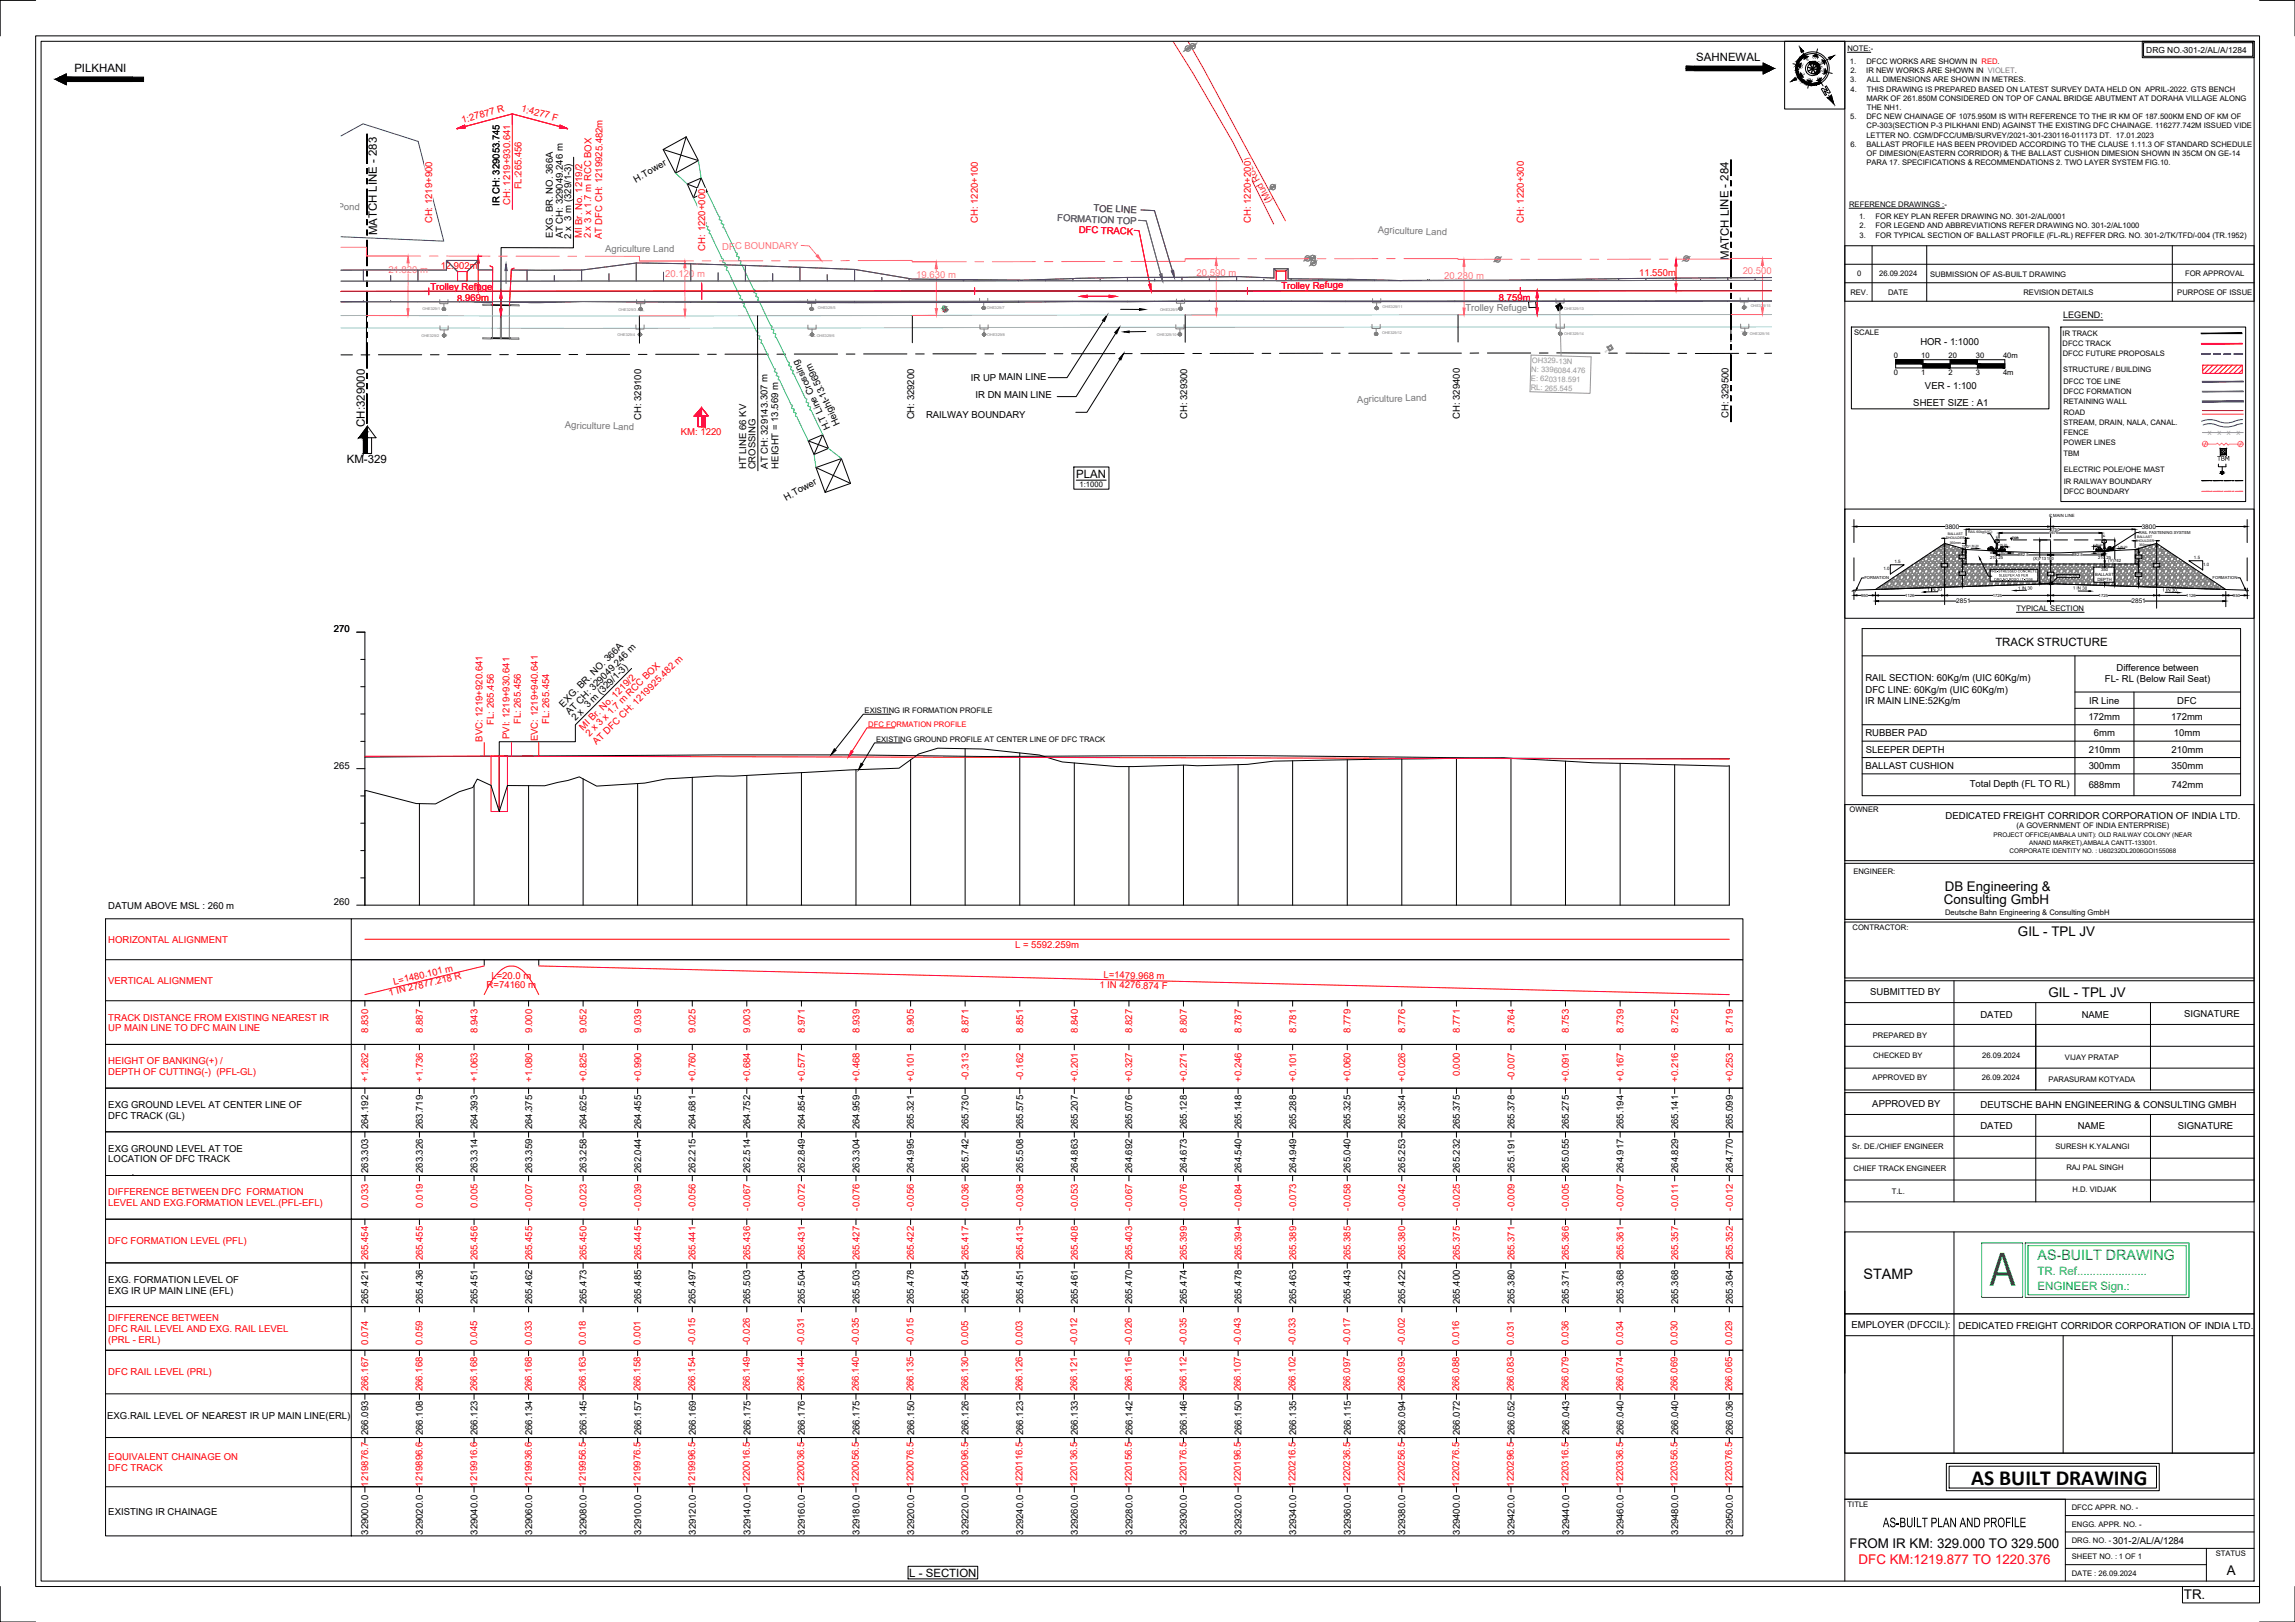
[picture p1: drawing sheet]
<svg xmlns="http://www.w3.org/2000/svg" width="841mm" height="594mm" viewBox="0 0 841 594" stroke-linecap="round" stroke-linejoin="round" font-family="sans-serif">
<defs><g id="words">
<text font-size="18.7" fill="#00b800" x="729.1" y="470.9">A</text>
<text font-size="7.9" x="722.4" y="543.7">AS BUILT DRAWING</text>
<text font-size="5.5" x="690" y="559.4">AS-BUILT PLAN AND PROFILE</text>
<text font-size="5.3" x="682.9" y="468.4">STAMP</text>
<text font-size="5.2" fill="#00b800" x="746.7" y="461.6">AS-BUILT DRAWING</text>
<g font-size="4.9">
<text x="712.7" y="326.4">DB Engineering &amp;</text>
<text x="712.4" y="331.2">Consulting GmbH</text>
<text x="739.5" y="342.8">GIL - TPL JV</text>
<text x="750.7" y="365.1">GIL - TPL JV</text>
<text x="677.8" y="566.9">FROM IR KM: 329.000 TO 329.500</text>
<text x="816" y="576.8">A</text>
<text x="800.3" y="585.7">TR.</text>
</g>
<text font-size="4.9" fill="#f00" x="681.1" y="572.7">DFC KM:1219.877 TO 1220.376</text>
<g font-size="4.2">
<text x="621.6" y="22.4">SAHNEWAL</text>
<text x="27.2" y="26.3">PILKHANI</text>
<text x="138.2" y="86.2" transform="rotate(-90 138.2 86.2)">MATCH LINE - 283</text>
<text x="633.5" y="95.2" transform="rotate(-90 633.5 95.2)">MATCH LINE - 284</text>
<text x="133.7" y="156.3" transform="rotate(-90 133.7 156.3)">CH:329000</text>
<text x="127.1" y="169.5">KM-329</text>
<text x="394.4" y="175">PLAN</text>
<text x="731.2" y="236.7">TRACK STRUCTURE</text>
<text x="333.2" y="577.5">L - SECTION</text>
</g>
<g font-size="4.2" fill="#00b800">
<text x="746.7" y="467">TR. Ref......................</text>
<text x="746.7" y="472.4">ENGINEER Sign.:</text>
</g>
<g font-size="3.5" fill="#f00">
<text x="190.9" y="40.8" transform="rotate(15 190.9 40.8)">1:4277 F</text>
<text x="169.5" y="45" transform="rotate(-15 169.5 45)">1:27877 R</text>
<text x="191.1" y="69.4" transform="rotate(-90 191.1 69.4)">FL:265.456</text>
<text x="186.9" y="75" transform="rotate(-90 186.9 75)">CH: 1219+930.641</text>
<text x="158.4" y="81.8" transform="rotate(-90 158.4 81.8)">CH: 1219+900</text>
<text x="358.4" y="81.7" transform="rotate(-90 358.4 81.7)">CH: 1220+100</text>
<text x="458.4" y="81.6" transform="rotate(-90 458.4 81.6)">CH: 1220+200</text>
<text x="558.4" y="81.6" transform="rotate(-90 558.4 81.6)">CH: 1220+300</text>
<text x="213.3" y="87.3" transform="rotate(-90 213.3 87.3)">MI Br. No. 1219/2</text>
<text x="216.6" y="87.3" transform="rotate(-90 216.6 87.3)">2 x 3 x 1.7 m RCC BOX</text>
<text x="220.6" y="87.7" transform="rotate(-90 220.6 87.7)">AT DFC CH: 1219925.482m</text>
<text x="395.3" y="85.4" transform="rotate(2 395.3 85.4)">DFC TRACK</text>
<text x="258.4" y="91.8" transform="rotate(-90 258.4 91.8)">CH: 1220+000</text>
<text x="161.5" y="98.7" transform="rotate(-1 161.5 98.7)">12.902m</text>
<text x="600.7" y="101.1" transform="rotate(-1 600.7 101.1)">11.550m</text>
<text x="157.7" y="106.1">Trolley Refuge</text>
<text x="469.6" y="105.7">Trolley Refuge</text>
<text x="167.6" y="110.5" transform="rotate(-1 167.6 110.5)">8.969m</text>
<text x="549.3" y="110.3" transform="rotate(-1 549.3 110.3)">8.759m</text>
<text x="249.5" y="159.3">KM: 1220</text>
<text x="181" y="265.4" transform="rotate(-90 181 265.4)">FL: 265.456</text>
<text x="190.9" y="265.3" transform="rotate(-90 190.9 265.3)">FL: 265.456</text>
<text x="201.2" y="265.3" transform="rotate(-90 201.2 265.3)">FL: 265.454</text>
<text x="213.7" y="267.6" transform="rotate(-45 213.7 267.6)">MI Br. No. 1219/2</text>
<text x="216" y="270" transform="rotate(-45 216 270)">2 x 3 x 1.7 m RCC BOX</text>
<text x="176.8" y="271.7" transform="rotate(-90 176.8 271.7)">BVC: 1219+920.641</text>
<text x="186.7" y="270.7" transform="rotate(-90 186.7 270.7)">PVI: 1219+930.641</text>
<text x="197" y="271.5" transform="rotate(-90 197 271.5)">EVC: 1219+940.641</text>
<text x="218.6" y="273" transform="rotate(-45 218.6 273)">AT DFC CH: 1219925.482 m</text>
<text x="39.7" y="345.3">HORIZONTAL ALIGNMENT</text>
<text x="372" y="347.3">L = 5592.259m</text>
<text x="180.1" y="358.5">L=20.0 m</text>
<text x="404.4" y="358.2" transform="rotate(1 404.4 358.2)">L=1479.968 m</text>
<text x="39.7" y="360.3">VERTICAL ALIGNMENT</text>
<text x="142.7" y="364.8" transform="rotate(-13 142.7 364.8)">1 IN 27877.218 R</text>
<text x="144.4" y="360.7" transform="rotate(-13 144.4 360.7)">L=1480.101 m</text>
<text x="178.3" y="362">R=74160 m</text>
<text x="402.9" y="361.7" transform="rotate(1 402.9 361.7)">1 IN 4276.874 F</text>
<text x="39.7" y="373.8">TRACK DISTANCE FROM EXISTING NEAREST IR</text>
<text x="39.7" y="377.8">UP MAIN LINE TO DFC MAIN LINE</text>
<text x="134.9" y="378.3" transform="rotate(-90 134.9 378.3)">8.830</text>
<text x="155" y="378.3" transform="rotate(-90 155 378.3)">8.887</text>
<text x="174.9" y="378.3" transform="rotate(-90 174.9 378.3)">8.943</text>
<text x="195" y="378.3" transform="rotate(-90 195 378.3)">9.000</text>
<text x="214.9" y="378.3" transform="rotate(-90 214.9 378.3)">9.052</text>
<text x="234.9" y="378.3" transform="rotate(-90 234.9 378.3)">9.039</text>
<text x="254.9" y="378.3" transform="rotate(-90 254.9 378.3)">9.025</text>
<text x="274.9" y="378.3" transform="rotate(-90 274.9 378.3)">9.003</text>
<text x="294.9" y="378.3" transform="rotate(-90 294.9 378.3)">8.971</text>
<text x="314.9" y="378.3" transform="rotate(-90 314.9 378.3)">8.939</text>
<text x="334.9" y="378.3" transform="rotate(-90 334.9 378.3)">8.905</text>
<text x="355" y="378.3" transform="rotate(-90 355 378.3)">8.871</text>
<text x="374.9" y="378.3" transform="rotate(-90 374.9 378.3)">8.851</text>
<text x="395" y="378.3" transform="rotate(-90 395 378.3)">8.840</text>
<text x="414.9" y="378.3" transform="rotate(-90 414.9 378.3)">8.827</text>
<text x="435" y="378.3" transform="rotate(-90 435 378.3)">8.807</text>
<text x="454.9" y="378.3" transform="rotate(-90 454.9 378.3)">8.787</text>
<text x="475" y="378.3" transform="rotate(-90 475 378.3)">8.781</text>
<text x="494.9" y="378.3" transform="rotate(-90 494.9 378.3)">8.779</text>
<text x="515" y="378.3" transform="rotate(-90 515 378.3)">8.776</text>
<text x="535" y="378.3" transform="rotate(-90 535 378.3)">8.771</text>
<text x="555" y="378.3" transform="rotate(-90 555 378.3)">8.764</text>
<text x="575" y="378.3" transform="rotate(-90 575 378.3)">8.753</text>
<text x="594.9" y="378.3" transform="rotate(-90 594.9 378.3)">8.739</text>
<text x="615" y="378.3" transform="rotate(-90 615 378.3)">8.725</text>
<text x="635" y="378.3" transform="rotate(-90 635 378.3)">8.719</text>
<text x="39.7" y="389.8">HEIGHT OF BANKING(+) /</text>
<text x="39.7" y="393.8">DEPTH OF CUTTING(-) (PFL-GL)</text>
<text x="355" y="395.4" transform="rotate(-90 355 395.4)">-0.313</text>
<text x="374.9" y="395.4" transform="rotate(-90 374.9 395.4)">-0.162</text>
<text x="535" y="394.3" transform="rotate(-90 535 394.3)">0.000</text>
<text x="555" y="395.4" transform="rotate(-90 555 395.4)">-0.007</text>
<text x="134.9" y="396.3" transform="rotate(-90 134.9 396.3)">+1.262</text>
<text x="155" y="396.3" transform="rotate(-90 155 396.3)">+1.736</text>
<text x="174.9" y="396.3" transform="rotate(-90 174.9 396.3)">+1.063</text>
<text x="195" y="396.3" transform="rotate(-90 195 396.3)">+1.080</text>
<text x="214.9" y="396.3" transform="rotate(-90 214.9 396.3)">+0.825</text>
<text x="234.9" y="396.3" transform="rotate(-90 234.9 396.3)">+0.990</text>
<text x="254.9" y="396.3" transform="rotate(-90 254.9 396.3)">+0.760</text>
<text x="274.9" y="396.3" transform="rotate(-90 274.9 396.3)">+0.684</text>
<text x="294.9" y="396.3" transform="rotate(-90 294.9 396.3)">+0.577</text>
<text x="314.9" y="396.3" transform="rotate(-90 314.9 396.3)">+0.468</text>
<text x="334.9" y="396.3" transform="rotate(-90 334.9 396.3)">+0.101</text>
<text x="395" y="396.3" transform="rotate(-90 395 396.3)">+0.201</text>
<text x="414.9" y="396.3" transform="rotate(-90 414.9 396.3)">+0.327</text>
<text x="435" y="396.3" transform="rotate(-90 435 396.3)">+0.271</text>
<text x="454.9" y="396.3" transform="rotate(-90 454.9 396.3)">+0.246</text>
<text x="475" y="396.3" transform="rotate(-90 475 396.3)">+0.101</text>
<text x="494.9" y="396.3" transform="rotate(-90 494.9 396.3)">+0.060</text>
<text x="515" y="396.3" transform="rotate(-90 515 396.3)">+0.026</text>
<text x="575" y="396.3" transform="rotate(-90 575 396.3)">+0.091</text>
<text x="594.9" y="396.3" transform="rotate(-90 594.9 396.3)">+0.167</text>
<text x="615" y="396.3" transform="rotate(-90 615 396.3)">+0.216</text>
<text x="635" y="396.3" transform="rotate(-90 635 396.3)">+0.253</text>
<text x="39.7" y="437.8">DIFFERENCE BETWEEN DFC FORMATION</text>
<text x="39.7" y="441.8">LEVEL AND EXG.FORMATION LEVEL.(PFL-EFL)</text>
<text x="134.9" y="442.3" transform="rotate(-90 134.9 442.3)">0.033</text>
<text x="155" y="442.3" transform="rotate(-90 155 442.3)">0.019</text>
<text x="174.9" y="442.3" transform="rotate(-90 174.9 442.3)">0.005</text>
<text x="195" y="443.4" transform="rotate(-90 195 443.4)">-0.007</text>
<text x="214.9" y="443.4" transform="rotate(-90 214.9 443.4)">-0.023</text>
<text x="234.9" y="443.4" transform="rotate(-90 234.9 443.4)">-0.039</text>
<text x="254.9" y="443.4" transform="rotate(-90 254.9 443.4)">-0.056</text>
<text x="274.9" y="443.4" transform="rotate(-90 274.9 443.4)">-0.067</text>
<text x="294.9" y="443.4" transform="rotate(-90 294.9 443.4)">-0.072</text>
<text x="314.9" y="443.4" transform="rotate(-90 314.9 443.4)">-0.076</text>
<text x="334.9" y="443.4" transform="rotate(-90 334.9 443.4)">-0.056</text>
<text x="355" y="443.4" transform="rotate(-90 355 443.4)">-0.036</text>
<text x="374.9" y="443.4" transform="rotate(-90 374.9 443.4)">-0.038</text>
<text x="395" y="443.4" transform="rotate(-90 395 443.4)">-0.053</text>
<text x="414.9" y="443.4" transform="rotate(-90 414.9 443.4)">-0.067</text>
<text x="435" y="443.4" transform="rotate(-90 435 443.4)">-0.076</text>
<text x="454.9" y="443.4" transform="rotate(-90 454.9 443.4)">-0.084</text>
<text x="475" y="443.4" transform="rotate(-90 475 443.4)">-0.073</text>
<text x="494.9" y="443.4" transform="rotate(-90 494.9 443.4)">-0.058</text>
<text x="515" y="443.4" transform="rotate(-90 515 443.4)">-0.042</text>
<text x="535" y="443.4" transform="rotate(-90 535 443.4)">-0.025</text>
<text x="555" y="443.4" transform="rotate(-90 555 443.4)">-0.009</text>
<text x="575" y="443.4" transform="rotate(-90 575 443.4)">-0.005</text>
<text x="594.9" y="443.4" transform="rotate(-90 594.9 443.4)">-0.007</text>
<text x="615" y="443.4" transform="rotate(-90 615 443.4)">-0.011</text>
<text x="635" y="443.4" transform="rotate(-90 635 443.4)">-0.012</text>
<text x="39.7" y="455.8">DFC FORMATION LEVEL (PFL)</text>
<text x="134.9" y="461.7" transform="rotate(-90 134.9 461.7)">265.454</text>
<text x="155" y="461.7" transform="rotate(-90 155 461.7)">265.455</text>
<text x="174.9" y="461.7" transform="rotate(-90 174.9 461.7)">265.456</text>
<text x="195" y="461.7" transform="rotate(-90 195 461.7)">265.455</text>
<text x="214.9" y="461.7" transform="rotate(-90 214.9 461.7)">265.450</text>
<text x="234.9" y="461.7" transform="rotate(-90 234.9 461.7)">265.445</text>
<text x="254.9" y="461.7" transform="rotate(-90 254.9 461.7)">265.441</text>
<text x="274.9" y="461.7" transform="rotate(-90 274.9 461.7)">265.436</text>
<text x="294.9" y="461.7" transform="rotate(-90 294.9 461.7)">265.431</text>
<text x="314.9" y="461.7" transform="rotate(-90 314.9 461.7)">265.427</text>
<text x="334.9" y="461.7" transform="rotate(-90 334.9 461.7)">265.422</text>
<text x="355" y="461.7" transform="rotate(-90 355 461.7)">265.417</text>
<text x="374.9" y="461.7" transform="rotate(-90 374.9 461.7)">265.413</text>
<text x="395" y="461.7" transform="rotate(-90 395 461.7)">265.408</text>
<text x="414.9" y="461.7" transform="rotate(-90 414.9 461.7)">265.403</text>
<text x="435" y="461.7" transform="rotate(-90 435 461.7)">265.399</text>
<text x="454.9" y="461.7" transform="rotate(-90 454.9 461.7)">265.394</text>
<text x="475" y="461.7" transform="rotate(-90 475 461.7)">265.389</text>
<text x="494.9" y="461.7" transform="rotate(-90 494.9 461.7)">265.385</text>
<text x="515" y="461.7" transform="rotate(-90 515 461.7)">265.380</text>
<text x="535" y="461.7" transform="rotate(-90 535 461.7)">265.375</text>
<text x="555" y="461.7" transform="rotate(-90 555 461.7)">265.371</text>
<text x="575" y="461.7" transform="rotate(-90 575 461.7)">265.366</text>
<text x="594.9" y="461.7" transform="rotate(-90 594.9 461.7)">265.361</text>
<text x="615" y="461.7" transform="rotate(-90 615 461.7)">265.357</text>
<text x="635" y="461.7" transform="rotate(-90 635 461.7)">265.352</text>
<text x="39.7" y="483.8">DIFFERENCE BETWEEN</text>
<text x="39.7" y="487.8">DFC RAIL LEVEL AND EXG. RAIL LEVEL</text>
<text x="39.7" y="491.8">(PRL - ERL)</text>
<text x="134.9" y="492.5" transform="rotate(-90 134.9 492.5)">0.074</text>
<text x="154.8" y="492.5" transform="rotate(-90 154.8 492.5)">0.059</text>
<text x="174.9" y="492.5" transform="rotate(-90 174.9 492.5)">0.045</text>
<text x="194.8" y="492.5" transform="rotate(-90 194.8 492.5)">0.033</text>
<text x="214.7" y="492.5" transform="rotate(-90 214.7 492.5)">0.018</text>
<text x="234.8" y="492.5" transform="rotate(-90 234.8 492.5)">0.001</text>
<text x="254.7" y="492.5" transform="rotate(-90 254.7 492.5)">-0.015</text>
<text x="274.8" y="492.5" transform="rotate(-90 274.8 492.5)">-0.026</text>
<text x="294.8" y="492.5" transform="rotate(-90 294.8 492.5)">-0.031</text>
<text x="314.8" y="492.5" transform="rotate(-90 314.8 492.5)">-0.035</text>
<text x="334.8" y="492.5" transform="rotate(-90 334.8 492.5)">-0.015</text>
<text x="354.8" y="492.5" transform="rotate(-90 354.8 492.5)">0.005</text>
<text x="374.8" y="492.5" transform="rotate(-90 374.8 492.5)">0.003</text>
<text x="394.8" y="492.5" transform="rotate(-90 394.8 492.5)">-0.012</text>
<text x="414.8" y="492.5" transform="rotate(-90 414.8 492.5)">-0.026</text>
<text x="434.8" y="492.5" transform="rotate(-90 434.8 492.5)">-0.035</text>
<text x="454.8" y="492.5" transform="rotate(-90 454.8 492.5)">-0.043</text>
<text x="474.8" y="492.5" transform="rotate(-90 474.8 492.5)">-0.033</text>
<text x="494.8" y="492.5" transform="rotate(-90 494.8 492.5)">-0.017</text>
<text x="514.8" y="492.5" transform="rotate(-90 514.8 492.5)">-0.002</text>
<text x="534.8" y="492.5" transform="rotate(-90 534.8 492.5)">0.016</text>
<text x="554.8" y="492.5" transform="rotate(-90 554.8 492.5)">0.031</text>
<text x="574.8" y="492.5" transform="rotate(-90 574.8 492.5)">0.036</text>
<text x="594.8" y="492.5" transform="rotate(-90 594.8 492.5)">0.034</text>
<text x="614.8" y="492.5" transform="rotate(-90 614.8 492.5)">0.030</text>
<text x="634.8" y="492.5" transform="rotate(-90 634.8 492.5)">0.029</text>
<text x="39.7" y="503.8">DFC RAIL LEVEL (PRL)</text>
<text x="134.9" y="509.5" transform="rotate(-90 134.9 509.5)">266.167</text>
<text x="154.8" y="509.5" transform="rotate(-90 154.8 509.5)">266.168</text>
<text x="174.9" y="509.5" transform="rotate(-90 174.9 509.5)">266.168</text>
<text x="194.8" y="509.5" transform="rotate(-90 194.8 509.5)">266.168</text>
<text x="214.7" y="509.5" transform="rotate(-90 214.7 509.5)">266.163</text>
<text x="234.8" y="509.5" transform="rotate(-90 234.8 509.5)">266.158</text>
<text x="254.7" y="509.5" transform="rotate(-90 254.7 509.5)">266.154</text>
<text x="274.8" y="509.5" transform="rotate(-90 274.8 509.5)">266.149</text>
<text x="294.8" y="509.5" transform="rotate(-90 294.8 509.5)">266.144</text>
<text x="314.8" y="509.5" transform="rotate(-90 314.8 509.5)">266.140</text>
<text x="334.8" y="509.5" transform="rotate(-90 334.8 509.5)">266.135</text>
<text x="354.8" y="509.5" transform="rotate(-90 354.8 509.5)">266.130</text>
<text x="374.8" y="509.5" transform="rotate(-90 374.8 509.5)">266.126</text>
<text x="394.8" y="509.5" transform="rotate(-90 394.8 509.5)">266.121</text>
<text x="414.8" y="509.5" transform="rotate(-90 414.8 509.5)">266.116</text>
<text x="434.8" y="509.5" transform="rotate(-90 434.8 509.5)">266.112</text>
<text x="454.8" y="509.5" transform="rotate(-90 454.8 509.5)">266.107</text>
<text x="474.8" y="509.5" transform="rotate(-90 474.8 509.5)">266.102</text>
<text x="494.8" y="509.5" transform="rotate(-90 494.8 509.5)">266.097</text>
<text x="514.8" y="509.5" transform="rotate(-90 514.8 509.5)">266.093</text>
<text x="534.8" y="509.5" transform="rotate(-90 534.8 509.5)">266.088</text>
<text x="554.8" y="509.5" transform="rotate(-90 554.8 509.5)">266.083</text>
<text x="574.8" y="509.5" transform="rotate(-90 574.8 509.5)">266.079</text>
<text x="594.8" y="509.5" transform="rotate(-90 594.8 509.5)">266.074</text>
<text x="614.8" y="509.5" transform="rotate(-90 614.8 509.5)">266.069</text>
<text x="634.8" y="509.5" transform="rotate(-90 634.8 509.5)">266.065</text>
<text x="39.7" y="534.8">EQUIVALENT CHAINAGE ON</text>
<text x="39.7" y="538.8">DFC TRACK</text>
<text x="134.9" y="544.5" transform="rotate(-90 134.9 544.5)">1219876.7</text>
<text x="154.8" y="544.5" transform="rotate(-90 154.8 544.5)">1219896.6</text>
<text x="174.9" y="544.5" transform="rotate(-90 174.9 544.5)">1219916.6</text>
<text x="194.8" y="544.5" transform="rotate(-90 194.8 544.5)">1219936.6</text>
<text x="214.7" y="544.5" transform="rotate(-90 214.7 544.5)">1219956.5</text>
<text x="234.8" y="544.5" transform="rotate(-90 234.8 544.5)">1219976.5</text>
<text x="254.7" y="544.5" transform="rotate(-90 254.7 544.5)">1219996.5</text>
<text x="274.8" y="544.5" transform="rotate(-90 274.8 544.5)">1220016.5</text>
<text x="294.8" y="544.5" transform="rotate(-90 294.8 544.5)">1220036.5</text>
<text x="314.8" y="544.5" transform="rotate(-90 314.8 544.5)">1220056.5</text>
<text x="334.8" y="544.5" transform="rotate(-90 334.8 544.5)">1220076.5</text>
<text x="354.8" y="544.5" transform="rotate(-90 354.8 544.5)">1220096.5</text>
<text x="374.8" y="544.5" transform="rotate(-90 374.8 544.5)">1220116.5</text>
<text x="394.8" y="544.5" transform="rotate(-90 394.8 544.5)">1220136.5</text>
<text x="414.8" y="544.5" transform="rotate(-90 414.8 544.5)">1220156.5</text>
<text x="434.8" y="544.5" transform="rotate(-90 434.8 544.5)">1220176.5</text>
<text x="454.8" y="544.5" transform="rotate(-90 454.8 544.5)">1220196.5</text>
<text x="474.8" y="544.5" transform="rotate(-90 474.8 544.5)">1220216.5</text>
<text x="494.8" y="544.5" transform="rotate(-90 494.8 544.5)">1220236.5</text>
<text x="514.8" y="544.5" transform="rotate(-90 514.8 544.5)">1220256.5</text>
<text x="534.8" y="544.5" transform="rotate(-90 534.8 544.5)">1220276.5</text>
<text x="554.8" y="544.5" transform="rotate(-90 554.8 544.5)">1220296.5</text>
<text x="574.8" y="544.5" transform="rotate(-90 574.8 544.5)">1220316.5</text>
<text x="594.8" y="544.5" transform="rotate(-90 594.8 544.5)">1220336.5</text>
<text x="614.8" y="544.5" transform="rotate(-90 614.8 544.5)">1220356.5</text>
<text x="634.8" y="544.5" transform="rotate(-90 634.8 544.5)">1220376.5</text>
</g>
<g font-size="3.5">
<text x="233" y="66.9" transform="rotate(-29 233 66.9)">H.Tower</text>
<text x="183" y="75.4" transform="rotate(-90 183 75.4)">IR CH: 329053.745</text>
<text x="202.6" y="87" transform="rotate(-90 202.6 87)">EXG. BR. NO. 366A</text>
<text x="206.3" y="87.3" transform="rotate(-90 206.3 87.3)">AT CH: 329049.246 m</text>
<text x="209.3" y="87.4" transform="rotate(-90 209.3 87.4)">2 x 3 m (329/1-3)</text>
<text x="703.7" y="126.4">HOR - 1:1000</text>
<text x="355.8" y="139.4">IR UP MAIN LINE</text>
<text x="705.4" y="142.5">VER - 1:100</text>
<text x="357.5" y="145.6">IR DN MAIN LINE</text>
<text x="701.2" y="148.6">SHEET SIZE : A1</text>
<text x="235" y="153.9" transform="rotate(-90 235 153.9)">CH: 329100</text>
<text x="307.8" y="155.3" transform="rotate(-115 307.8 155.3)">Height-13.569m</text>
<text x="335" y="153.6" transform="rotate(-90 335 153.6)">CH: 329200</text>
<text x="339.4" y="153.1">RAILWAY BOUNDARY</text>
<text x="435" y="153.5" transform="rotate(-90 435 153.5)">CH: 329300</text>
<text x="535" y="153.4" transform="rotate(-90 535 153.4)">CH: 329400</text>
<text x="633.4" y="153.2" transform="rotate(-90 633.4 153.2)">CH: 329500</text>
<text x="304.4" y="156.9" transform="rotate(-115 304.4 156.9)">H.T Line Crossing</text>
<text x="273.4" y="171.8" transform="rotate(-90 273.4 171.8)">HT LINE 66 KV</text>
<text x="276.9" y="171.9" transform="rotate(-90 276.9 171.9)">CROSSING</text>
<text x="281.4" y="171.7" transform="rotate(-90 281.4 171.7)">AT CH: 329143.307 m</text>
<text x="285.3" y="171.7" transform="rotate(-90 285.3 171.7)">HEIGHT = 13.569 m</text>
<text x="288.1" y="183.5" transform="rotate(-29 288.1 183.5)">H.Tower</text>
<text x="122.4" y="231.5">270</text>
<text x="775.7" y="245.6">Difference between</text>
<text x="683.6" y="249.5">RAIL SECTION: 60Kg/m (UIC 60Kg/m)</text>
<text x="771.3" y="249.8">FL- RL (Below Rail Seat)</text>
<text x="683.5" y="258">IR MAIN LINE:52Kg/m</text>
<text x="683.6" y="253.7">DFC LINE: 60Kg/m (UIC 60Kg/m)</text>
<text x="765.6" y="257.7">IR Line</text>
<text x="797.9" y="257.7">DFC</text>
<text x="206.4" y="259.1" transform="rotate(-45 206.4 259.1)">EXG. BR. NO. 366A</text>
<text x="208.7" y="261.9" transform="rotate(-45 208.7 261.9)">AT CH: 329049.246 m</text>
<text x="765.3" y="263.7">172mm</text>
<text x="795.6" y="263.7">172mm</text>
<text x="210.8" y="264.2" transform="rotate(-45 210.8 264.2)">2 x 3 m (329/1-3)</text>
<text x="683.6" y="269.7">RUBBER PAD</text>
<text x="767.4" y="269.7">6mm</text>
<text x="796.6" y="269.7">10mm</text>
<text x="683.7" y="275.7">SLEEPER DEPTH</text>
<text x="765.5" y="275.7">210mm</text>
<text x="795.8" y="275.7">210mm</text>
<text x="122.4" y="281.5">265</text>
<text x="683.6" y="281.7">BALLAST CUSHION</text>
<text x="765.4" y="281.7">300mm</text>
<text x="795.8" y="281.7">350mm</text>
<text x="721.8" y="288.3">Total Depth (FL TO RL)</text>
<text x="765.4" y="288.7">688mm</text>
<text x="795.8" y="288.7">742mm</text>
<text x="713" y="299.8">DEDICATED FREIGHT CORRIDOR CORPORATION OF INDIA LTD.</text>
<text x="39.7" y="332.8">DATUM ABOVE MSL : 260 m</text>
<text x="122.4" y="331.5">260</text>
<text x="685.3" y="364.4">SUBMITTED BY</text>
<text x="725.7" y="372.7">DATED</text>
<text x="762.9" y="372.7">NAME</text>
<text x="800.4" y="372.6">SIGNATURE</text>
<text x="39.7" y="405.8">EXG GROUND LEVEL AT CENTER LINE OF</text>
<text x="686.1" y="405.4">APPROVED BY</text>
<text x="725.8" y="405.7">DEUTSCHE BAHN ENGINEERING &amp; CONSULTING GMBH</text>
<text x="39.7" y="409.8">DFC TRACK (GL)</text>
<text x="134.9" y="413.7" transform="rotate(-90 134.9 413.7)">264.192</text>
<text x="155" y="413.7" transform="rotate(-90 155 413.7)">263.719</text>
<text x="174.9" y="413.7" transform="rotate(-90 174.9 413.7)">264.393</text>
<text x="195" y="413.7" transform="rotate(-90 195 413.7)">264.375</text>
<text x="214.9" y="413.7" transform="rotate(-90 214.9 413.7)">264.625</text>
<text x="234.9" y="413.7" transform="rotate(-90 234.9 413.7)">264.455</text>
<text x="254.9" y="413.7" transform="rotate(-90 254.9 413.7)">264.681</text>
<text x="274.9" y="413.7" transform="rotate(-90 274.9 413.7)">264.752</text>
<text x="294.9" y="413.7" transform="rotate(-90 294.9 413.7)">264.854</text>
<text x="314.9" y="413.7" transform="rotate(-90 314.9 413.7)">264.959</text>
<text x="334.9" y="413.7" transform="rotate(-90 334.9 413.7)">265.321</text>
<text x="355" y="413.7" transform="rotate(-90 355 413.7)">265.730</text>
<text x="374.9" y="413.7" transform="rotate(-90 374.9 413.7)">265.575</text>
<text x="395" y="413.7" transform="rotate(-90 395 413.7)">265.207</text>
<text x="414.9" y="413.7" transform="rotate(-90 414.9 413.7)">265.076</text>
<text x="435" y="413.7" transform="rotate(-90 435 413.7)">265.128</text>
<text x="454.9" y="413.7" transform="rotate(-90 454.9 413.7)">265.148</text>
<text x="475" y="413.7" transform="rotate(-90 475 413.7)">265.288</text>
<text x="494.9" y="413.7" transform="rotate(-90 494.9 413.7)">265.325</text>
<text x="515" y="413.7" transform="rotate(-90 515 413.7)">265.354</text>
<text x="535" y="413.7" transform="rotate(-90 535 413.7)">265.375</text>
<text x="555" y="413.7" transform="rotate(-90 555 413.7)">265.378</text>
<text x="575" y="413.7" transform="rotate(-90 575 413.7)">265.275</text>
<text x="594.9" y="413.7" transform="rotate(-90 594.9 413.7)">265.194</text>
<text x="615" y="413.7" transform="rotate(-90 615 413.7)">265.141</text>
<text x="635" y="413.7" transform="rotate(-90 635 413.7)">265.099</text>
<text x="725.7" y="413.7">DATED</text>
<text x="761.4" y="413.7">NAME</text>
<text x="798.1" y="413.6">SIGNATURE</text>
<text x="39.7" y="421.8">EXG GROUND LEVEL AT TOE</text>
<text x="39.7" y="425.8">LOCATION OF DFC TRACK</text>
<text x="134.9" y="429.7" transform="rotate(-90 134.9 429.7)">263.303</text>
<text x="155" y="429.7" transform="rotate(-90 155 429.7)">263.326</text>
<text x="174.9" y="429.7" transform="rotate(-90 174.9 429.7)">263.314</text>
<text x="195" y="429.7" transform="rotate(-90 195 429.7)">263.359</text>
<text x="214.9" y="429.7" transform="rotate(-90 214.9 429.7)">263.258</text>
<text x="234.9" y="429.7" transform="rotate(-90 234.9 429.7)">262.044</text>
<text x="254.9" y="429.7" transform="rotate(-90 254.9 429.7)">262.215</text>
<text x="274.9" y="429.7" transform="rotate(-90 274.9 429.7)">262.514</text>
<text x="294.9" y="429.7" transform="rotate(-90 294.9 429.7)">262.849</text>
<text x="314.9" y="429.7" transform="rotate(-90 314.9 429.7)">263.304</text>
<text x="334.9" y="429.7" transform="rotate(-90 334.9 429.7)">264.995</text>
<text x="355" y="429.7" transform="rotate(-90 355 429.7)">265.742</text>
<text x="374.9" y="429.7" transform="rotate(-90 374.9 429.7)">265.508</text>
<text x="395" y="429.7" transform="rotate(-90 395 429.7)">264.863</text>
<text x="414.9" y="429.7" transform="rotate(-90 414.9 429.7)">264.692</text>
<text x="435" y="429.7" transform="rotate(-90 435 429.7)">264.673</text>
<text x="454.9" y="429.7" transform="rotate(-90 454.9 429.7)">264.540</text>
<text x="475" y="429.7" transform="rotate(-90 475 429.7)">264.949</text>
<text x="494.9" y="429.7" transform="rotate(-90 494.9 429.7)">265.040</text>
<text x="515" y="429.7" transform="rotate(-90 515 429.7)">265.253</text>
<text x="535" y="429.7" transform="rotate(-90 535 429.7)">265.232</text>
<text x="555" y="429.7" transform="rotate(-90 555 429.7)">265.191</text>
<text x="575" y="429.7" transform="rotate(-90 575 429.7)">265.055</text>
<text x="594.9" y="429.7" transform="rotate(-90 594.9 429.7)">264.917</text>
<text x="615" y="429.7" transform="rotate(-90 615 429.7)">264.829</text>
<text x="635" y="429.7" transform="rotate(-90 635 429.7)">264.770</text>
<text x="39.7" y="469.8">EXG. FORMATION LEVEL OF</text>
<text x="39.7" y="473.8">EXG IR UP MAIN LINE (EFL)</text>
<text x="134.9" y="477.7" transform="rotate(-90 134.9 477.7)">265.421</text>
<text x="155" y="477.7" transform="rotate(-90 155 477.7)">265.436</text>
<text x="174.9" y="477.7" transform="rotate(-90 174.9 477.7)">265.451</text>
<text x="195" y="477.7" transform="rotate(-90 195 477.7)">265.462</text>
<text x="214.9" y="477.7" transform="rotate(-90 214.9 477.7)">265.473</text>
<text x="234.9" y="477.7" transform="rotate(-90 234.9 477.7)">265.485</text>
<text x="254.9" y="477.7" transform="rotate(-90 254.9 477.7)">265.497</text>
<text x="274.9" y="477.7" transform="rotate(-90 274.9 477.7)">265.503</text>
<text x="294.9" y="477.7" transform="rotate(-90 294.9 477.7)">265.504</text>
<text x="314.9" y="477.7" transform="rotate(-90 314.9 477.7)">265.503</text>
<text x="334.9" y="477.7" transform="rotate(-90 334.9 477.7)">265.478</text>
<text x="355" y="477.7" transform="rotate(-90 355 477.7)">265.454</text>
<text x="374.9" y="477.7" transform="rotate(-90 374.9 477.7)">265.451</text>
<text x="395" y="477.7" transform="rotate(-90 395 477.7)">265.461</text>
<text x="414.9" y="477.7" transform="rotate(-90 414.9 477.7)">265.470</text>
<text x="435" y="477.7" transform="rotate(-90 435 477.7)">265.474</text>
<text x="454.9" y="477.7" transform="rotate(-90 454.9 477.7)">265.478</text>
<text x="475" y="477.7" transform="rotate(-90 475 477.7)">265.463</text>
<text x="494.9" y="477.7" transform="rotate(-90 494.9 477.7)">265.443</text>
<text x="515" y="477.7" transform="rotate(-90 515 477.7)">265.422</text>
<text x="535" y="477.7" transform="rotate(-90 535 477.7)">265.400</text>
<text x="555" y="477.7" transform="rotate(-90 555 477.7)">265.380</text>
<text x="575" y="477.7" transform="rotate(-90 575 477.7)">265.371</text>
<text x="594.9" y="477.7" transform="rotate(-90 594.9 477.7)">265.368</text>
<text x="615" y="477.7" transform="rotate(-90 615 477.7)">265.368</text>
<text x="635" y="477.7" transform="rotate(-90 635 477.7)">265.364</text>
<text x="678.5" y="486.3">EMPLOYER (DFCCIL):</text>
<text x="717.7" y="486.6">DEDICATED FREIGHT CORRIDOR CORPORATION OF INDIA LTD.</text>
<text x="39.3" y="519.8">EXG.RAIL LEVEL OF NEAREST IR UP MAIN LINE(ERL)</text>
<text x="134.9" y="525.7" transform="rotate(-90 134.9 525.7)">266.093</text>
<text x="155" y="525.7" transform="rotate(-90 155 525.7)">266.108</text>
<text x="174.9" y="525.7" transform="rotate(-90 174.9 525.7)">266.123</text>
<text x="195" y="525.7" transform="rotate(-90 195 525.7)">266.134</text>
<text x="215" y="525.7" transform="rotate(-90 215 525.7)">266.145</text>
<text x="235" y="525.7" transform="rotate(-90 235 525.7)">266.157</text>
<text x="255" y="525.7" transform="rotate(-90 255 525.7)">266.169</text>
<text x="275" y="525.7" transform="rotate(-90 275 525.7)">266.175</text>
<text x="295" y="525.7" transform="rotate(-90 295 525.7)">266.176</text>
<text x="315" y="525.7" transform="rotate(-90 315 525.7)">266.175</text>
<text x="335" y="525.7" transform="rotate(-90 335 525.7)">266.150</text>
<text x="355" y="525.7" transform="rotate(-90 355 525.7)">266.126</text>
<text x="375" y="525.7" transform="rotate(-90 375 525.7)">266.123</text>
<text x="395" y="525.7" transform="rotate(-90 395 525.7)">266.133</text>
<text x="415" y="525.7" transform="rotate(-90 415 525.7)">266.142</text>
<text x="435" y="525.7" transform="rotate(-90 435 525.7)">266.146</text>
<text x="455" y="525.7" transform="rotate(-90 455 525.7)">266.150</text>
<text x="475" y="525.7" transform="rotate(-90 475 525.7)">266.135</text>
<text x="495" y="525.7" transform="rotate(-90 495 525.7)">266.115</text>
<text x="515" y="525.7" transform="rotate(-90 515 525.7)">266.094</text>
<text x="535" y="525.7" transform="rotate(-90 535 525.7)">266.072</text>
<text x="555" y="525.7" transform="rotate(-90 555 525.7)">266.052</text>
<text x="575" y="525.7" transform="rotate(-90 575 525.7)">266.043</text>
<text x="595" y="525.7" transform="rotate(-90 595 525.7)">266.040</text>
<text x="615" y="525.7" transform="rotate(-90 615 525.7)">266.040</text>
<text x="635" y="525.7" transform="rotate(-90 635 525.7)">266.036</text>
<text x="39.7" y="554.8">EXISTING IR CHAINAGE</text>
<text x="134.9" y="562.1" transform="rotate(-90 134.9 562.1)">329000.0</text>
<text x="155" y="562.1" transform="rotate(-90 155 562.1)">329020.0</text>
<text x="174.9" y="562.1" transform="rotate(-90 174.9 562.1)">329040.0</text>
<text x="195" y="562.1" transform="rotate(-90 195 562.1)">329060.0</text>
<text x="215" y="562.1" transform="rotate(-90 215 562.1)">329080.0</text>
<text x="235" y="562.1" transform="rotate(-90 235 562.1)">329100.0</text>
<text x="255" y="562.1" transform="rotate(-90 255 562.1)">329120.0</text>
<text x="275" y="562.1" transform="rotate(-90 275 562.1)">329140.0</text>
<text x="295" y="562.1" transform="rotate(-90 295 562.1)">329160.0</text>
<text x="315" y="562.1" transform="rotate(-90 315 562.1)">329180.0</text>
<text x="335" y="562.1" transform="rotate(-90 335 562.1)">329200.0</text>
<text x="355" y="562.1" transform="rotate(-90 355 562.1)">329220.0</text>
<text x="375" y="562.1" transform="rotate(-90 375 562.1)">329240.0</text>
<text x="395" y="562.1" transform="rotate(-90 395 562.1)">329260.0</text>
<text x="415" y="562.1" transform="rotate(-90 415 562.1)">329280.0</text>
<text x="435" y="562.1" transform="rotate(-90 435 562.1)">329300.0</text>
<text x="455" y="562.1" transform="rotate(-90 455 562.1)">329320.0</text>
<text x="475" y="562.1" transform="rotate(-90 475 562.1)">329340.0</text>
<text x="495" y="562.1" transform="rotate(-90 495 562.1)">329360.0</text>
<text x="515" y="562.1" transform="rotate(-90 515 562.1)">329380.0</text>
<text x="535" y="562.1" transform="rotate(-90 535 562.1)">329400.0</text>
<text x="555" y="562.1" transform="rotate(-90 555 562.1)">329420.0</text>
<text x="575" y="562.1" transform="rotate(-90 575 562.1)">329440.0</text>
<text x="595" y="562.1" transform="rotate(-90 595 562.1)">329460.0</text>
<text x="615" y="562.1" transform="rotate(-90 615 562.1)">329480.0</text>
<text x="635" y="562.1" transform="rotate(-90 635 562.1)">329500.0</text>
<text x="774.2" y="565.3">301-2/AL/A/1284</text>
</g>
<g font-size="3.5" fill="#767676">
<text x="123.7" y="76.8" transform="rotate(2 123.7 76.8)">Pond</text>
<text x="504.9" y="85.4" transform="rotate(2 504.9 85.4)">Agriculture Land</text>
<text x="221.7" y="92.2">Agriculture Land</text>
<text x="537" y="113.9">Trolley Refuge</text>
<text x="497.4" y="147.5" transform="rotate(-2 497.4 147.5)">Agriculture Land</text>
<text x="207" y="156.9" transform="rotate(1 207 156.9)">Agriculture Land</text>
</g>
<text font-size="3.5" fill="#723956" x="400.7" y="77.4" transform="rotate(2 400.7 77.4)">TOE LINE</text>
<text font-size="3.5" fill="#b85c00" x="466.2" y="73.7" transform="rotate(-120 466.2 73.7)">(Mud Road)</text>
<text font-size="3.5" fill="#5d4a95" x="387.4" y="81" transform="rotate(2 387.4 81)">FORMATION TOP</text>
<g font-size="3.5" fill="#f0f">
<text x="264.7" y="91.4">DFC BOUNDARY</text>
<text x="142.3" y="100.1">21.820 m</text>
<text x="243.8" y="101.4">20.120 m</text>
<text x="335.8" y="101.8">19.630 m</text>
<text x="438.5" y="100.9">20.590 m</text>
<text x="638.6" y="100.4">20.500 m</text>
<text x="529.3" y="102.2">20.280 m</text>
</g>
<text font-size="3.3" x="756.1" y="116.6">LEGEND:</text>
<text font-size="3.1" x="786.5" y="19.3">DRG NO.-301-2/AL/A/1284</text>
<g font-size="2.8">
<text x="677" y="18.6">NOTE:-</text>
<text x="677.9" y="23.5">1.</text>
<text x="684" y="23.5">DFCC WORKS ARE SHOWN IN RED.</text>
<text x="678.1" y="26.8">2.</text>
<text x="683.9" y="26.8">IR NEW WORKS ARE SHOWN IN VIOLET.</text>
<text x="678" y="30.2">3.</text>
<text x="678.1" y="33.5">4.</text>
<text x="684.1" y="33.5">THIS DRAWING IS PREPARED BASED ON LATEST SURVEY DATA HELD ON APRIL-2022. GTS BENCH</text>
<text x="684.2" y="30.2">ALL DIMENSIONS ARE SHOWN IN METRES.</text>
<text x="684" y="36.9">MARK OF 261.850M CONSIDERED ON TOP OF CANAL BRIDGE ABUTMENT AT DORAHA VILLAGE ALONG</text>
<text x="684.1" y="40.3">THE NH1.</text>
<text x="678" y="43.6">5.</text>
<text x="684" y="43.6">DFC NEW CHAINAGE OF 1075.950M IS WITH REFERENCE TO THE IR KM OF 187.500KM END OF KM OF</text>
<text x="684" y="47">CP-303(SECTION P-3 PILKHANI END) AGAINST THE EXISTING DFC CHAINAGE. 116277.742M ISSUED VIDE</text>
<text x="678.1" y="53.7">6.</text>
<text x="684" y="50.4">LETTER NO. CGM/DFCC/UMB/SURVEY/2021-301-230116-011173 DT. 17.01.2023</text>
<text x="684" y="53.7">BALLAST PROFILE HAS BEEN PROVIDED ACCORDING TO THE CLAUSE 1.11.3 OF STANDARD SCHEDULE</text>
<text x="684.1" y="57.1">OF DIMESION(EASTERN CORRIDOR) &amp; THE BALLAST CUSHION DIMESION SHOWN IN 35CM ON GE-14</text>
<text x="684" y="60.5">PARA 17. SPECIFICATIONS &amp; RECOMMENDATIONS 2. TWO LAYER SYSTEM FIG.10.</text>
<text x="677.6" y="75.7">REFERENCE DRAWINGS :-</text>
<text x="681.3" y="80.3">1.</text>
<text x="681.5" y="83.7">2.</text>
<text x="687.3" y="80.3">FOR KEY PLAN REFER DRAWING NO. 301-2/AL/0001</text>
<text x="687.3" y="83.7">FOR LEGEND AND ABBREVIATIONS REFER DRAWING NO. 301-2/AL1000</text>
<text x="681.4" y="87">3.</text>
<text x="687.3" y="87">FOR TYPICAL SECTION OF BALLAST PROFILE (FL-RL) REFFER DRG. NO. 301-2/TK/TFD/-004 (TR.1952)</text>
<text x="680.6" y="101.2">0</text>
<text x="688.6" y="101.2">26.09.2024</text>
<text x="707.3" y="101.4">SUBMISSION OF AS-BUILT DRAWING</text>
<text x="800.7" y="101.2">FOR APPROVAL</text>
<text x="797.9" y="108">PURPOSE OF ISSUE</text>
<text x="678.1" y="108">REV.</text>
<text x="691.9" y="108">DATE</text>
<text x="741.5" y="108.2">REVISION DETAILS</text>
<text x="679.5" y="122.8">SCALE</text>
<text x="755.8" y="123.1">IR TRACK</text>
<text x="694" y="131">0</text>
<text x="704.1" y="131">10</text>
<text x="714.1" y="131">20</text>
<text x="724.1" y="131">30</text>
<text x="734" y="131">40m</text>
<text x="755.8" y="126.8">DFCC TRACK</text>
<text x="755.9" y="130.6">DFCC FUTURE PROPOSALS</text>
<text x="694" y="137.5">0</text>
<text x="704.1" y="137.5">1</text>
<text x="714.1" y="137.5">2</text>
<text x="724.1" y="137.5">3</text>
<text x="734" y="137.5">4m</text>
<text x="756" y="136.3">STRUCTURE / BUILDING</text>
<text x="756.2" y="140.6">DFCC TOE LINE</text>
<text x="756.2" y="144.3">DFCC FORMATION</text>
<text x="756.2" y="147.9">RETAINING WALL</text>
<text x="756.2" y="151.9">ROAD</text>
<text x="756.2" y="155.8">STREAM, DRAIN, NALA, CANAL.</text>
<text x="756.2" y="159.4">FENCE</text>
<text x="756.2" y="167.2">TBM</text>
<text x="756.2" y="163">POWER LINES</text>
<text x="756.3" y="173">ELECTRIC POLE/OHE MAST</text>
<text x="812.5" y="168.8">TBM</text>
<text x="395.6" y="178.3">1:1000</text>
<text x="756.3" y="177.1">IR RAILWAY BOUNDARY</text>
<text x="756.3" y="181.1">DFCC BOUNDARY</text>
<text x="738.9" y="223.7">TYPICAL SECTION</text>
<text x="316.9" y="261.2">EXISTING IR FORMATION PROFILE</text>
<text x="321" y="271.6">EXISTING GROUND PROFILE AT CENTER LINE OF DFC TRACK</text>
<text x="677.7" y="297.6">OWNER</text>
<text x="739" y="303.4">(A GOVERNMENT OF INDIA ENTERPRISE)</text>
<text x="679.2" y="320.1">ENGINEER:</text>
<text x="712.8" y="335.1">Deutsche Bahn Engineering &amp; Consulting GmbH</text>
<text x="678.9" y="340.7">CONTRACTOR:</text>
<text x="686.3" y="380.1">PREPARED BY</text>
<text x="686.4" y="387.6">CHECKED BY</text>
<text x="726.4" y="387.6">26.09.2024</text>
<text x="756.7" y="388.3">VIJAY PRATAP</text>
<text x="686.3" y="395.6">APPROVED BY</text>
<text x="726.3" y="395.6">26.09.2024</text>
<text x="750.7" y="396.3">PARASURAM KOTYADA</text>
<text x="678.8" y="420.9">Sr. DE./CHIEF ENGINEER</text>
<text x="753.3" y="420.7">SURESH K.YALANGI</text>
<text x="679.3" y="428.9">CHIEF TRACK ENGINEER</text>
<text x="757.2" y="428.7">RAJ PAL SINGH</text>
<text x="693.2" y="437.2">T.L.</text>
<text x="759.5" y="436.7">H.D. VIDJAK</text>
<text x="677.1" y="552.1">TITLE</text>
<text x="759.2" y="553.1">DFCC APPR. NO. -</text>
<text x="759.2" y="559.1">ENGG. APPR. NO. -</text>
<text x="759.2" y="565.1">DRG. NO. -</text>
<text x="759.2" y="571.1">SHEET NO. : 1 OF 1</text>
<text x="812" y="570.1">STATUS</text>
<text x="759.2" y="577.1">DATE : 26.09.2024</text>
</g>
<g font-size="2.8" fill="#989898">
<text x="561.2" y="136.2" transform="rotate(2 561.2 136.2)">N: 3396084.476</text>
<text x="561.3" y="132.9" transform="rotate(2 561.3 132.9)">OH329-13N</text>
<text x="560.9" y="142.9" transform="rotate(2 560.9 142.9)">RL: 265.545</text>
<text x="561" y="139.6" transform="rotate(1 561 139.6)">E: 620318.591</text>
</g>
<text font-size="2.8" fill="#f00" x="318.2" y="266.1">DFC FORMATION PROFILE</text>
<g font-size="2.4">
<text x="712.8" y="193.7">3800</text>
<text x="784.8" y="193.7">3800</text>
<text x="716.9" y="221">2851</text>
<text x="781.1" y="221">2851</text>
</g>
<g font-size="2.3">
<text x="730.6" y="306.4">PROJECT OFFICE(AMBALA UNIT): OLD RAILWAY COLONY (NEAR</text>
<text x="743.6" y="309.5">ANAND MARKET),AMBALA CANTT-133001.</text>
<text x="736.5" y="312.6">CORPORATE IDENTITY NO. : U60232DL2006GOI155068</text>
</g>
<g font-size="2.1" fill="#989898">
<text x="809.1" y="159.2">X</text>
<text x="812.6" y="159.2">X</text>
<text x="816" y="159.2">X</text>
<text x="819.6" y="159.2">X</text>
</g>
<g font-size="1.8">
<text x="759.5" y="215.9" transform="rotate(1 759.5 215.9)">1 IN 30</text>
<text x="706.3" y="216.6" transform="rotate(-1 706.3 216.6)">1 IN 30</text>
<text x="739.5" y="216" transform="rotate(-1 739.5 216)">1 IN 30</text>
<text x="792.4" y="216.6" transform="rotate(1 792.4 216.6)">1 IN 30</text>
</g>
<g font-size="1.7">
<text x="662.4" y="21.1" transform="rotate(149 662.4 21.1)">S</text>
<text x="664" y="21.2" transform="rotate(14 664 21.2)">SW</text>
<text x="667.1" y="22.6" transform="rotate(58 667.1 22.6)">W</text>
<text x="660.4" y="25.2" transform="rotate(-76 660.4 25.2)">SE</text>
<text x="661.5" y="27.4" transform="rotate(-121 661.5 27.4)">E</text>
<text x="664.4" y="29" transform="rotate(-166 664.4 29)">NE</text>
<text x="666.6" y="28" transform="rotate(148 666.6 28)">N</text>
<text x="668.1" y="24.8" transform="rotate(104 668.1 24.8)">NW</text>
<text x="690.2" y="208.9">1.0</text>
<text x="694.2" y="206.3">1.5</text>
<text x="804" y="204.7">1.5</text>
<text x="807.3" y="207.3">1.0</text>
</g>
<g font-size="1.6">
<text x="750.9" y="189.4">C</text>
<text x="751.4" y="189.7">LMAIN LINE</text>
<text x="750.9" y="195.8">1676</text>
<text x="751.3" y="194.4">2750</text>
<text x="718.9" y="200.7">100</text>
<text x="732.3" y="203.1">180</text>
<text x="739.6" y="203.8">882.5</text>
<text x="759.4" y="203.8">882.5</text>
<text x="711.3" y="207.6">713</text>
<text x="717.8" y="204.5">235</text>
<text x="729.3" y="204.7">210.25</text>
<text x="745.1" y="205.3">(X)713</text>
<text x="750.1" y="205.1">180</text>
<text x="768.9" y="204.7">210.25</text>
<text x="769.9" y="209.2">350</text>
<text x="772.6" y="206">(Y)742</text>
<text x="782.4" y="204.5">235</text>
<text x="789" y="207.6">713</text>
<text x="717.9" y="210.8">366</text>
<text x="750.3" y="210.7">321</text>
<text x="767.8" y="211">BALLAST</text>
<text x="768.6" y="213">DEPTH</text>
<text x="782.4" y="211">366</text>
<text x="682" y="218.6">950</text>
<text x="698.1" y="218.6">1126</text>
<text x="730.2" y="218.6">1725</text>
<text x="769.1" y="218.6">1725</text>
<text x="801.2" y="218.6">1126</text>
<text x="818.3" y="218.6">950</text>
</g>
<g font-size="1.5">
<text x="783.7" y="195.6">RAIL FASTENING SYSTEM</text>
<text x="683.2" y="212.2">FORMATION</text>
<text x="810.8" y="212.2">FORMATION</text>
</g>
<g font-size="1.4" fill="#808080">
<text x="154.8" y="113.4">OHE329/1</text>
<text x="226.7" y="113.8">OHE329/3</text>
<text x="299.7" y="113.1">OHE329/5</text>
<text x="361.6" y="113">OHE329/7</text>
<text x="425.1" y="113.8">OHE329/9</text>
<text x="506.7" y="112.9">OHE329/11</text>
<text x="573.2" y="113.6">OHE329/13</text>
<text x="641.5" y="112.5">OHE329/15</text>
<text x="154.5" y="123.6">OHE329/2</text>
<text x="226.3" y="123.2">OHE329/4</text>
<text x="299.3" y="123.3">OHE329/6</text>
<text x="361.8" y="123.2">OHE329/8</text>
<text x="423.9" y="123.1">OHE329/10</text>
<text x="506.5" y="122.3">OHE329/12</text>
<text x="573.2" y="122.8">OHE329/14</text>
<text x="641.2" y="122.8">OHE329/16</text>
</g>
<g font-size="1.4">
<text x="729.3" y="209.6">PRE-STRESSED CONCRETE</text>
<text x="730.8" y="212.7">DRG.NO.RDSO / T-7008</text>
<text x="732.5" y="211.2">SLEEPER AS PER</text>
</g>
<g font-size="1.3">
<text x="713" y="197.6">SHOULDER</text>
<text x="713.8" y="196.1">BALLAST</text>
<text x="721.2" y="195.4">RAIL 60kg(UIC)</text>
<text x="783.2" y="197">BALLAST</text>
<text x="714.5" y="199.1">350mm</text>
<text x="782.4" y="198.5">SHOULDER</text>
<text x="783.9" y="200">350mm</text>
<text x="753.8" y="211.5">RIDGE POINT</text>
</g>
<g font-size="1.1">
<text x="731.5" y="197.2">C</text>
<text x="731.7" y="197.4">L</text>
<text x="737.4" y="197.4">TOR</text>
<text x="770.7" y="196.6">C</text>
<text x="770.9" y="196.7">L</text>
<text x="721.6" y="200.3">1 IN 20</text>
<text x="732" y="200">1 IN 20</text>
<text x="767.1" y="199.8">1 IN 20</text>
<text x="776.1" y="200.7">1 IN 20</text>
</g>
<text font-size="1" x="768.4" y="203">180</text>
<text font-size=".7" fill="#767676" x="590.1" y="127.5" transform="rotate(149 590.1 127.5)">PILLAR</text>
</g></defs>
<path d="M425 100.5l.8-.2 .2 2.5z" fill="#5d4a95" stroke="#5d4a95" stroke-width=".37"/>
<path d="M417.2 80.7l2.8 .2 5.4 19.5M649.3 102.7l-524.3 .3M649.3 110.2l-524.3 .3" fill="none" stroke="#5d4a95" stroke-width=".37"/>
<!-- layer: PLAN (320.500 Km - 331.000 Km)|PROPOSED DFCC TOE LINE -->
<path d="M429.2 99.3l.9-.3 .2 2.6z" fill="#723956" stroke="#723956" stroke-width=".37"/>
<g fill="none" stroke="#723956" stroke-width=".37">
<path d="M418.1 76.9l5 .2 6.5 22.1M133.2 98.9v4.1M153.1 98.9v4.1M163.6 95.4l4.1 4.1M175.2 95.4l-4 4.1M180.5 98.9h-5.3v-3.5h-11.6v3.5h-38.6M187.4 98.9h25.9l19.9-2.6a2257.4 2257.4 0 0 1 81.1 2.6l20 3.3 19 .3a563.2 563.2 0 0 0 41-.5l39-.4a335.3 335.3 0 0 1 33.5 .2v-3.4h5.2v3.7l21.3 .2a2683 2683 0 0 0 101-.3l55-.3M193.2 98.9v4.1M213.1 98.9v4M233.2 96.3v6.6M243.1 99.7v3.2M253.1 96.6v6.3"/>
<path d="M263.2 99.9v3M273.2 97.2v5.7M293.1 97.9v5M313.2 98.7v4.2M466.8 98.4l.9 .9M472 98.4l-.8 .9M125 110.5h48.3l7.2 .2M133.2 110.5h.1M143.2 110.5h.1M143.2 100.9v2.1M153.1 110.5h.1M163.1 110.5h.1"/>
<path d="M173.2 110.5h.1M193.2 110.5v.3M203.1 100.9v2M203.1 110.5v.1M213.2 110.4v.1M223.2 100.3v2.6M223.2 110.5h.1M233.2 110.4v.2M243.1 110.5v.1M253.1 110.4v.3M263.2 110.5v.2M273.2 110.4v.4"/>
<path d="M283.2 100.2v2.7M283.2 110.6v.2M293.1 110.4v.4M303.1 100.6l.1 2.3M303.2 110.6v.2M313.2 110.4v.4M323.2 101.6v1.3M323.2 110.6v.2M333.1 102v.9M333.1 110.4v.4M343.1 102.3v.3M343.2 110.6v.2"/>
<path d="M353.2 102.5v.4M353.2 110.4v.4M363.2 102.5v.2M363.2 110.5v.2M373.2 102.6v.2M373.2 110.3v.4M383.1 102.6v.2M383.1 110.5h.1M393.2 102v.8M393.2 110.3v.2M403.2 102.3v.5M403.2 110.4v.1"/>
<path d="M413.2 101.6v1.2M413.2 110.3v.2M423.1 102.2v.6M423.1 110.3v.1M433.1 101.6v1.2M433.2 110.3h.1M443.2 110.3h.1M443.2 102.1v.7M453.2 101.3v1.5M453.2 110.3v.1M463.2 102.2v.6M463.2 110.3v.1"/>
<path d="M473.1 102.1v.7M473.1 110.3v.1M483.2 102.5v.3M483.2 110.4h.1M493.2 102.3v.5M493.2 110.3v.2M493.8 102.3v.5M503.2 102.7v.1M503.2 110.4v.1M503.8 102.7v.1M513.2 102.8h.1M513.2 110.3v.2"/>
<path d="M513.8 102.8h.1M523.1 102.8h.1M523.2 110.4v.1M523.8 102.8h.1M533.2 102.7v.1M533.2 110.3v.2M533.8 102.7v.1M543.2 102.7v.1M543.2 110.4v.1M543.8 102.7v.1M553.2 102.6v.2M553.2 110.3v.2"/>
<path d="M553.7 102.6v.2M563.1 102.5v.3M563.1 110.3v.1M573.2 102.3v.5M573.2 110.3v.1M583.2 102.5v.3M583.2 110.3h.1M593.2 102.1v.7M593.2 110.3h.1M603.2 102.3v.4M603.2 110.3h.1M613.2 101.9v.8"/>
<path d="M613.2 110.2v.1M623.2 102.3v.4M623.2 110.3h.1M633.2 101.7v1M633.2 110.2v.1M643.2 102.2v.5M643.2 110.3h.1M649.3 110.3h-216l-119 .5-60-.1a1430.5 1430.5 0 0 0-61.1 .1h-6.4"/>
</g>
<!-- layer: PLAN (320.500 Km - 331.000 Km)|PROPOSED DFCC TRACK -->
<g fill="#f00" stroke="#f00" stroke-width=".37">
<path d="M420.9 104.2l.9-.2v2.6z"/>
<path d="M406.5 108.1l2.5 .5-2.5 .4z"/>
<path d="M395.9 108.6l2.5-.5v.9z"/>
</g>
<path d="M179.6 97.4l.9 .4v14M188.4 98.2l-1 .5-.7 13.2M415.7 84.4l1.7 .1 3.9 19.6M395.9 108.6h13.1" fill="none" stroke="#f00" stroke-width=".37"/>
<!-- layer: PLAN (320.500 Km - 331.000 Km)|Dimension -->
<path d="M183.6 109.2v4M563.3 109v3.7" fill="none" stroke="#f00" stroke-width=".37"/>
<g fill="#f00" stroke="#f00" stroke-width=".37">
<path d="M183.6 106.7l.4 2.5h-.8z"/>
<path d="M183.2 113.2h.8l-.5 2.5z"/>
<path d="M563.3 106.5l.4 2.5h-.8z"/>
<path d="M562.9 112.7h.8l-.4 2.5z"/>
</g>
<!-- layer: PLAN (320.500 Km - 331.000 Km)|PROPOSED DFCC TRACK -->
<path d="M649.3 106.4l-524.3 .3" fill="none" stroke="#d00" stroke-width=".37"/>
<!-- layer: PLAN (320.500 Km - 331.000 Km)|Trolley Refuse -->
<path d="M167.7 99.5h3.5v3.5h-3.5zM467.7 99.3h3.5v3.5h-3.5z" fill="none" stroke="#f00" stroke-width=".37"/>
<!-- layer: PLAN (320.500 Km - 331.000 Km)|C-ALIG-LABL-DG -->
<g fill="#fff" stroke="#fff" stroke-width=".37">
<path d="M255.7 69v22.7h2.8zM255.7 69h2.8v22.7z"/>
<path d="M155.7 59v22.7h2.8zM155.7 59h2.8v22.7z"/>
<path d="M355.7 58.9l.1 22.7h2.7zM355.7 58.9h2.8v22.7z"/>
<path d="M455.7 58.9v22.6h2.8zM455.7 58.9h2.8v22.6z"/>
<path d="M555.7 58.8v22.7h2.8zM555.7 58.8h2.8v22.7z"/>
<path d="M249.7 156.7v2.7l14.8-2.8zM249.7 159.4l14.8-2.8v2.8z"/>
<path d="M191.8 38.3l-.7 2.7 13.9 .8zM191.1 41l13.9 .8-.8 2.7z"/>
<path d="M168.9 42.4l.7 2.7 14.8-6.8zM169.6 45.1l14.8-6.8 .7 2.7z"/>
<path d="M184.3 45.9v29.1h6.9zM184.3 45.9h6.9v29.1z"/>
<path d="M249.7 156.7v2.7l14.8-2.8zM249.7 159.4l14.8-2.8v2.8z"/>
<path d="M255.7 69v22.7h2.8zM255.7 69h2.8v22.7z"/>
<path d="M155.7 59v22.7h2.8zM155.7 59h2.8v22.7z"/>
<path d="M355.7 58.9l.1 22.7h2.7zM355.7 58.9h2.8v22.7z"/>
<path d="M455.7 58.9v22.6h2.8zM455.7 58.9h2.8v22.6z"/>
<path d="M555.7 58.8v22.7h2.8zM555.7 58.8h2.8v22.7z"/>
<path d="M249.7 156.7v2.7l14.8-2.8zM249.7 159.4l14.8-2.8v2.8z"/>
<path d="M191.8 38.3l-.7 2.7 13.9 .8zM191.1 41l13.9 .8-.8 2.7z"/>
<path d="M168.9 42.4l.7 2.7 14.8-6.8zM169.6 45.1l14.8-6.8 .7 2.7z"/>
<path d="M184.3 45.9v29.1h6.9zM184.3 45.9h6.9v29.1z"/>
<path d="M249.7 156.7v2.7l14.8-2.8zM249.7 159.4l14.8-2.8v2.8z"/>
</g>
<path d="M167.5 47.1l20.2-5.4 .1 35M167.5 47.1l2.8-1.2 .2 .9zM187.7 41.7l20.3 5.4M205.3 45.9l2.7 1.2-3-.3zM157.1 105.5v2.5M257.1 104.2v2.5M257.1 103.6l.1 6.1M357.2 105.4v2.5M457.1 105.3v2.5M557.1 105.3v2.5" fill="none" stroke="#f00" stroke-width=".37"/>
<!-- layer: PLAN (320.500 Km - 331.000 Km)|Km post -->
<g fill="#f00" stroke="#f00" stroke-width=".37">
<path d="M257.1 149.3v3h-2.6z"/>
<path d="M257.1 152.3l1.3 4.1v-4.1zM257.1 152.3l1.3 4.1h-1.3z"/>
<path d="M257.1 152.3l1.3 4.1v-4.1zM257.1 152.3l1.3 4.1h-1.3z"/>
<path d="M257.1 152.3l1.3 4.1v-4.1zM257.1 152.3l1.3 4.1h-1.3z"/>
<path d="M257.1 152.3l1.3 4.1v-4.1zM257.1 152.3l1.3 4.1h-1.3z"/>
</g>
<path d="M254.5 152.3h5l-2.4-3v7.1M255.8 152.3v4.1h2.6v-4.1" fill="none" stroke="#f00" stroke-width=".37"/>
<!-- layer: PLAN (320.500 Km - 331.000 Km)|C-ALIG-LABL-DG -->
<g fill="#f00" stroke="#f00" stroke-width=".37">
<path d="M167.5 47.1l2.8-1.2 .1 .5zM167.5 47.1l3-.3-.1-.4z"/>
<path d="M205.1 46.3l2.9 .8-3-.3zM205.3 45.9l-.2 .4 2.9 .8z"/>
<path d="M167.5 47.1l2.8-1.2 .1 .5zM167.5 47.1l3-.3-.1-.4z"/>
<path d="M205.1 46.3l2.9 .8-3-.3zM205.3 45.9l-.2 .4 2.9 .8z"/>
</g>
<!-- layer: SURVEY DATA (320.500 Km - 331.000 Km)|Existing IR Track -->
<path d="M649.3 119.7l-436.4 .6-87.9-.2M649.3 115.2l-436.3 .6-88-.2" fill="none" stroke="#6ec1dd" stroke-width=".37"/>
<!-- layer: SURVEY DATA (320.500 Km - 331.000 Km)|Subroad Edge -->
<path d="M429.9 15.2l7.3 11.7 14.7 25.4 14.9 29.8M435.3 15.2l5.8 10 30 55.7" fill="none" stroke="#b85c00" stroke-width=".37"/>
<!-- layer: SURVEY DATA (320.500 Km - 331.000 Km)|Trolley Stand -->
<path d="M560.1 110.5l2.6-.1 .3 2.2-2.6 .1z" fill="none" stroke="#000" stroke-width=".37"/>
<!-- layer: SURVEY DATA (320.500 Km - 331.000 Km)|Tower -->
<g fill="none" stroke="#000" stroke-width=".37">
<path d="M243 54.8l12.9 4M251.4 50.1l-8.4 4.7 4.6 8.6M251.4 50.1l4.5 8.7M251.4 50.1l-3.8 13.3M255.9 58.8l-8.3 4.6M251.9 67.4l5-2.2 2.3 5M251.9 67.4l2.2 5M251.9 67.4l7.3 2.8M256.9 65.2l-2.8 7.2M259.2 70.2l-5.1 2.2M301.5 159.2l-5.3 2.3M301.5 159.2l2.1 5"/>
<path d="M301.5 159.2l-3.2 7.3M296.2 161.5l2.1 5 5.3-2.3M296.2 161.5l7.4 2.7M299 171.3l3.4 9.1 9.3-3.3M299 171.3l12.7 5.8M308.3 168l-9.3 3.3M308.3 168l3.4 9.1M308.3 168l-5.9 12.4"/>
</g>
<!-- layer: SURVEY DATA (320.500 Km - 331.000 Km)|Pond -->
<path d="M125 49.8l8-4.4 20.2 6.4 9.4 36.5-37.6-1.6" fill="none" stroke="#00f" stroke-width=".37"/>
<!-- layer: SURVEY DATA (320.500 Km - 331.000 Km)|Bridge Parapet -->
<path d="M180.1 111.6l7 .1v.2l-7-.1zM180.1 123.7l7 .1v.3l-7.1-.1z" fill="none" stroke="#000" stroke-width=".37"/>
<!-- layer: SURVEY DATA (320.500 Km - 331.000 Km)|Retaining Wall -->
<path d="M176.9 111.4h3.1v.4l-3 .1zM187.1 111.5l3 .1 .2 .4-3.1-.1zM176.9 123.7l3 .1v.4l-3-.1zM187.1 123.8h3v.5h-2.9z" fill="none" stroke="#767676" stroke-width=".37"/>
<!-- layer: SURVEY DATA (320.500 Km - 331.000 Km)|SFL -->
<path d="M180.5 111.4v12.7M183.4 111.5h.4v12.6h-.4zM186.7 111.6l-.1 12.7" fill="none" stroke="#767676" stroke-width=".37"/>
<!-- layer: SURVEY DATA (320.500 Km - 331.000 Km)|Electric Pole -->
<g fill="none" stroke="#808080" stroke-width=".37">
<path d="M434.9 17.8l.1 .2 1.1-.7-1.1 .9-.1-.3-.4 .4zM436.7 16.9l.1 .2 1.1-.7-1.6 1zM466.1 68.5l.1 .2 1.1-.7-1.6 1zM478.8 94.6l.1 .2 1.1-.6-1.6 1zM480.8 94.5l.1 .2 .4-.5 .2 .2 .5-.4-.6 .5-.1-.2-.4 .5-.1-.2-.5 .4zM481 96.2l.1 .2 1.1-.6-1.6 1zM548.5 95l.1 .2 .4-.5 .1 .3 .5-.4-1.6 .9zM617.6 94.7l.2 .2 1-.7-1.6 1z"/>
<circle cx="435.3" cy="17.8" r=".99"/>
<circle cx="437.1" cy="16.9" r=".99"/>
<circle cx="466.4" cy="68.5" r=".99"/>
<circle cx="479.2" cy="94.7" r=".99"/>
<circle cx="481.1" cy="94.5" r=".99"/>
<circle cx="481.3" cy="96.3" r=".99"/>
<circle cx="548.8" cy="95" r=".99"/>
<circle cx="618" cy="94.7" r=".99"/>
</g>
<g fill="#808080" stroke="#808080" stroke-width=".37">
<path d="M436.7 17.2l.3-.1z"/>
<path d="M437.4 16.8l.4-.3z"/>
<path d="M436.3 17.4l.1-.2z"/>
<path d="M437 16.9l.3-.2z"/>
<path d="M436.6 17l-.2 .2z"/>
<path d="M436.7 16.9l-.3 .3z"/>
<path d="M435 18.1l.2-.1z"/>
<path d="M435.6 17.7l.5-.3z"/>
<path d="M435.2 17.8l.4-.3z"/>
<path d="M434.8 17.9l-.1 .2z"/>
<path d="M434.7 18.1l.3-.3z"/>
<path d="M548.5 95.3l.2-.1z"/>
<path d="M549.1 95l.5-.4z"/>
<path d="M548.7 95.1l.3-.3z"/>
<path d="M548.4 95.1l-.2 .2z"/>
<path d="M548.5 95.1l-.3 .2z"/>
<path d="M617.7 95l.2-.1z"/>
<path d="M618.3 94.6l.5-.3z"/>
<path d="M617.9 94.8l.4-.3z"/>
<path d="M617.5 94.8l-.1 .2z"/>
<path d="M617.6 94.7l-.2 .3z"/>
<path d="M478.9 95l.2-.2z"/>
<path d="M479.5 94.6l.4-.4z"/>
<path d="M479 94.7l.4-.2z"/>
<path d="M478.8 94.7l-.2 .3z"/>
<path d="M480.9 94.8l.2-.2z"/>
<path d="M481.5 94.4l.4-.4z"/>
<path d="M480.3 95l.3-.2z"/>
<path d="M481 94.5l.4-.2z"/>
<path d="M480.7 94.5l-.2 .3z"/>
<path d="M480.5 94.8l.3-.3z"/>
<path d="M481.1 96.6l.2-.2z"/>
<path d="M481.7 96.2l.4-.3z"/>
<path d="M481.2 96.3l.4-.2z"/>
<path d="M480.9 96.4l-.2 .2z"/>
<path d="M480.7 96.6l.3-.3z"/>
<path d="M466.2 68.8l.2-.1z"/>
<path d="M466.8 68.4l.4-.3z"/>
<path d="M465.7 69l.1-.2z"/>
<path d="M466.3 68.6l.4-.3z"/>
<path d="M466 68.6l-.2 .2z"/>
<path d="M466.1 68.5l-.3 .3z"/>
<path d="M437.4 16.9l.2-.2zM437.3 16.9l.3-.2z"/>
<path d="M436.7 17.2l.4-.3zM436.7 17.2l.4-.3z"/>
<path d="M436.8 17.1l.4-.2zM436.9 17l.3-.1z"/>
<path d="M436.9 17l.3-.2zM436.9 17l.3-.2z"/>
<path d="M437 16.8l.3-.1zM437 16.8l.2-.2z"/>
<path d="M436.4 17.2l.3-.1zM436.4 17.2l.3-.1z"/>
<path d="M435.8 17.6l-.2 .2zM435.6 17.8l.2-.2z"/>
<path d="M435 18.1l.3-.3zM435 18l.3-.2z"/>
<path d="M435 18l.4-.2zM435 18l.4-.2z"/>
<path d="M435.1 17.9l.4-.2zM435.1 17.9l.4-.2z"/>
<path d="M435.2 17.8l.4-.3zM435.5 17.5l-.2 .2z"/>
<path d="M434.6 18.2l.3-.3zM434.6 18.2l.3-.3z"/>
<path d="M549.3 94.8l-.2 .3zM549 95l.3-.2z"/>
<path d="M548.5 95.3l.3-.2zM548.5 95.3l.3-.2z"/>
<path d="M548.6 95.2l.3-.2zM548.6 95.2l.3-.2z"/>
<path d="M548.6 95.2l.4-.3zM548.6 95.2l.4-.3z"/>
<path d="M548.7 95.1l.3-.3zM549 94.7l-.2 .3z"/>
<path d="M548.1 95.4l.3-.2zM548.1 95.4l.3-.2z"/>
<path d="M618.3 94.7l.3-.2zM618.2 94.7l.4-.2z"/>
<path d="M617.7 95l.4-.3zM617.7 95l.4-.3z"/>
<path d="M617.8 94.9l.3-.2zM617.8 94.9l.3-.2z"/>
<path d="M617.8 94.8l.4-.2zM617.8 94.8l.4-.2z"/>
<path d="M618 94.6l.2-.1zM618 94.6l.2-.2z"/>
<path d="M617.3 95.1l.3-.3zM617.3 95.1l.3-.3z"/>
<path d="M479.5 94.7l.2-.2zM479.4 94.6l.3-.1z"/>
<path d="M478.9 95l.3-.3zM478.8 94.9l.4-.2z"/>
<path d="M478.9 94.8l.3-.2zM478.9 94.8l.3-.2z"/>
<path d="M478.9 94.8l.4-.3zM478.9 94.8l.4-.3z"/>
<path d="M479 94.7l.4-.2zM479.2 94.6l.2-.2z"/>
<path d="M478.4 95.1l.4-.3zM478.4 95.1l.4-.3z"/>
<path d="M481.4 94.5l.3-.3zM481.4 94.5l.3-.3z"/>
<path d="M480.9 94.8l.3-.3zM480.8 94.7l.4-.2z"/>
<path d="M480.9 94.7l.3-.2zM480.9 94.7l.3-.2z"/>
<path d="M480.9 94.6l.4-.3zM481 94.5l.3-.2z"/>
<path d="M481 94.5l.4-.3zM481.3 94.2l-.2 .2z"/>
<path d="M480.4 94.9l.4-.3zM480.5 94.8l.3-.2z"/>
<path d="M481.7 96.3l.2-.2zM481.6 96.2l.3-.1z"/>
<path d="M481.1 96.6l.3-.3zM481 96.5l.4-.2z"/>
<path d="M481.1 96.4l.3-.2zM481.1 96.4l.3-.2z"/>
<path d="M481.1 96.4l.4-.2zM481.1 96.4l.4-.2z"/>
<path d="M481.2 96.3l.4-.2zM481.5 96l-.1 .2z"/>
<path d="M480.6 96.7l.4-.3zM480.7 96.6l.3-.2z"/>
<path d="M467 68.3l-.2 .3zM466.7 68.5l.3-.2z"/>
<path d="M466.2 68.8l.3-.3zM466.1 68.8l.4-.3z"/>
<path d="M466.2 68.7l.3-.2zM466.2 68.7l.3-.2z"/>
<path d="M466.2 68.6l.4-.2zM466.2 68.6l.4-.2z"/>
<path d="M466.5 68.4l.2-.1zM466.6 68.2l-.1 .2z"/>
<path d="M465.7 68.9l.4-.2zM465.8 68.8l.3-.1z"/>
<path d="M435.8 17.6l-.2 .2zM435.6 17.8l.2-.2z"/>
<path d="M435 18.1l.3-.3zM435 18l.3-.2z"/>
<path d="M435 18l.4-.2zM435 18l.4-.2z"/>
<path d="M435.1 17.9l.4-.2zM435.1 17.9l.4-.2z"/>
<path d="M435.2 17.8l.4-.3zM435.5 17.5l-.2 .2z"/>
<path d="M434.6 18.2l.3-.3zM434.6 18.2l.3-.3z"/>
<path d="M437.4 16.9l.2-.2zM437.3 16.9l.3-.2z"/>
<path d="M436.7 17.2l.4-.3zM436.7 17.2l.4-.3z"/>
<path d="M436.8 17.1l.4-.2zM436.9 17l.3-.1z"/>
<path d="M436.9 17l.3-.2zM436.9 17l.3-.2z"/>
<path d="M437 16.8l.3-.1zM437 16.8l.2-.2z"/>
<path d="M436.4 17.2l.3-.1zM436.4 17.2l.3-.1z"/>
<path d="M467 68.3l-.2 .3zM466.7 68.5l.3-.2z"/>
<path d="M466.2 68.8l.3-.3zM466.1 68.8l.4-.3z"/>
<path d="M466.2 68.7l.3-.2zM466.2 68.7l.3-.2z"/>
<path d="M466.2 68.6l.4-.2zM466.2 68.6l.4-.2z"/>
<path d="M466.5 68.4l.2-.1zM466.6 68.2l-.1 .2z"/>
<path d="M465.7 68.9l.4-.2zM465.8 68.8l.3-.1z"/>
<path d="M481.7 96.3l.2-.2zM481.6 96.2l.3-.1z"/>
<path d="M481.1 96.6l.3-.3zM481 96.5l.4-.2z"/>
<path d="M481.1 96.4l.3-.2zM481.1 96.4l.3-.2z"/>
<path d="M481.1 96.4l.4-.2zM481.1 96.4l.4-.2z"/>
<path d="M481.2 96.3l.4-.2zM481.5 96l-.1 .2z"/>
<path d="M480.6 96.7l.4-.3zM480.7 96.6l.3-.2z"/>
<path d="M481.4 94.5l.3-.3zM481.4 94.5l.3-.3z"/>
<path d="M480.9 94.8l.3-.3zM480.8 94.7l.4-.2z"/>
<path d="M480.9 94.7l.3-.2zM480.9 94.7l.3-.2z"/>
<path d="M480.9 94.6l.4-.3zM481 94.5l.3-.2z"/>
<path d="M481 94.5l.4-.3zM481.3 94.2l-.2 .2z"/>
<path d="M480.4 94.9l.4-.3zM480.5 94.8l.3-.2z"/>
<path d="M479.5 94.7l.2-.2zM479.4 94.6l.3-.1z"/>
<path d="M478.9 95l.3-.3zM478.8 94.9l.4-.2z"/>
<path d="M478.9 94.8l.3-.2zM478.9 94.8l.3-.2z"/>
<path d="M478.9 94.8l.4-.3zM478.9 94.8l.4-.3z"/>
<path d="M479 94.7l.4-.2zM479.2 94.6l.2-.2z"/>
<path d="M478.4 95.1l.4-.3zM478.4 95.1l.4-.3z"/>
<path d="M618.3 94.7l.3-.2zM618.2 94.7l.4-.2z"/>
<path d="M617.7 95l.4-.3zM617.7 95l.4-.3z"/>
<path d="M617.8 94.9l.3-.2zM617.8 94.9l.3-.2z"/>
<path d="M617.8 94.8l.4-.2zM617.8 94.8l.4-.2z"/>
<path d="M618 94.6l.2-.1zM618 94.6l.2-.2z"/>
<path d="M617.3 95.1l.3-.3zM617.3 95.1l.3-.3z"/>
<path d="M549.3 94.8l-.2 .3zM549 95l.3-.2z"/>
<path d="M548.5 95.3l.3-.2zM548.5 95.3l.3-.2z"/>
<path d="M548.6 95.2l.3-.2zM548.6 95.2l.3-.2z"/>
<path d="M548.6 95.2l.4-.3zM548.6 95.2l.4-.3z"/>
<path d="M548.7 95.1l.3-.3zM549 94.7l-.2 .3z"/>
<path d="M548.1 95.4l.3-.2zM548.1 95.4l.3-.2z"/>
</g>
<!-- layer: SURVEY DATA (320.500 Km - 331.000 Km)|Sign Board -->
<path d="M345.4 113.3l.4-.2-.1 .7M345.5 112.5l-.2 .8M345.5 112.5l1 1.6M345.7 113.8l.5-.2-.2 .8M346 112.2l-.4-.1-.1 .4M346.4 112.7l.7 .3-.4 .3M346.4 112.7l.4-.3-.6-.3 .8 1.7M346.5 114.1l-.4 .3M346.7 113.3l.7 .2M347 113.8l-.2 .4-.4-.1M347 113.8l-.2 .3h-.4M347.5 113.6l-.5 .2" fill="none" stroke="#767676" stroke-width=".37"/>
<g fill="#ff0" stroke="#ff0" stroke-width=".37">
<path d="M346.3 113.5l.2-.1z"/>
<path d="M346.3 113.5l.2-.1zM346.3 113.5l.2-.2z"/>
<path d="M346.2 113.5l.3-.2zM346.2 113.5l.4-.2z"/>
<path d="M346.1 113.5l.5-.2zM346.1 113.5l.5-.3z"/>
<path d="M346.1 113.4l.5-.2zM346.1 113.4l.5-.2z"/>
<path d="M346.1 113.4l.5-.2zM346.1 113.4l.5-.3z"/>
<path d="M346 113.4l.6-.3zM346 113.4l.6-.4z"/>
<path d="M346 113.3l.6-.3zM346 113.3l.6-.3z"/>
<path d="M345.9 113.3l.6-.3zM345.9 113.3l.6-.4z"/>
<path d="M345.9 113.2l.6-.3zM345.9 113.2l.6-.3z"/>
<path d="M345.9 113.2l.5-.3zM345.9 113.2l.5-.3z"/>
<path d="M345.9 113.1l.5-.2zM345.9 113.1l.5-.2z"/>
<path d="M345.9 113l.5-.2zM345.9 113l.5-.2z"/>
<path d="M345.9 113l.4-.2zM346 113l.3-.2z"/>
<path d="M346 113l.3-.2zM346 113l.3-.2z"/>
<path d="M346 113l.2-.2zM346 112.9l.2-.1z"/>
</g>
<g fill="#0f0" stroke="#0f0" stroke-width=".37">
<path d="M345.7 112.4l.1-.1z"/>
<path d="M345.9 112.9l.2-.1zM345.9 112.9l.3-.1z"/>
<path d="M345.9 112.9l.3-.1zM345.9 112.9l.3-.2z"/>
<path d="M345.8 112.9l.4-.2zM345.8 112.9l.4-.2z"/>
<path d="M345.8 112.9l.4-.2zM345.8 112.9l.4-.3z"/>
<path d="M345.7 112.9l.5-.3zM345.7 112.9l.5-.4z"/>
<path d="M345.7 112.8l.5-.3zM345.7 112.8l.5-.3z"/>
<path d="M345.6 112.7l.6-.2zM345.6 112.7l.6-.2z"/>
<path d="M345.6 112.7l.6-.2zM345.6 112.7l.5-.3z"/>
<path d="M345.6 112.7l.5-.3zM345.6 112.7l.5-.3z"/>
<path d="M345.6 112.6l.5-.3zM345.6 112.6l.5-.3z"/>
<path d="M345.6 112.5l.5-.2zM345.6 112.5l.5-.2z"/>
<path d="M345.6 112.5l.4-.2zM345.6 112.5l.4-.2z"/>
<path d="M345.6 112.5l.4-.2zM345.6 112.5l.4-.2z"/>
<path d="M345.6 112.5l.3-.2zM345.7 112.4l.2-.1z"/>
</g>
<g fill="#f00" stroke="#f00" stroke-width=".37">
<path d="M346.7 114l.1-.1z"/>
<path d="M346.3 113.6l.4-.2z"/>
<path d="M346.6 114l.2-.1zM346.6 114l.3-.1z"/>
<path d="M346.6 114l.3-.1zM346.6 114l.3-.2z"/>
<path d="M346.5 114l.4-.2zM346.5 114l.4-.2z"/>
<path d="M346.4 114l.5-.2zM346.4 114l.5-.3z"/>
<path d="M346.4 114l.5-.3zM346.4 114l.5-.4z"/>
<path d="M346.4 113.9l.5-.3zM346.4 113.9l.5-.3z"/>
<path d="M346.3 113.9l.6-.3zM346.3 113.9l.6-.3z"/>
<path d="M346.3 113.8l.6-.2zM346.3 113.8l.6-.2z"/>
<path d="M346.3 113.8l.5-.3zM346.3 113.8l.5-.3z"/>
<path d="M346.3 113.7l.5-.2zM346.3 113.7l.5-.2z"/>
<path d="M346.3 113.6l.4-.2zM346.3 113.6l.4-.2zM346.3 113.6l.4-.2z"/>
<path d="M346.3 113.6l.4-.2zM346.3 113.6l.4-.2z"/>
<path d="M346.3 113.6l.3-.2zM346.3 113.5l.3-.1z"/>
<path d="M346.3 113.5l.2-.1zM346.4 113.5l.1-.1z"/>
</g>
<!-- layer: SURVEY DATA (320.500 Km - 331.000 Km)|Tbm Pillar -->
<path d="M588.9 127.2l1.5-.9 .8 1.4-1.4 .9zM588.9 127.2h.1M589.4 127.3l.8-.5 .5 .8-.8 .6z" fill="none" stroke="#767676" stroke-width=".37"/>
<!-- layer: SURVEY DATA (320.500 Km - 331.000 Km)|OHE MAST -->
<g fill="none" stroke="#808080" stroke-width=".37">
<path d="M161.1 109.7v1.5h3.1v-1.5M161.2 119.4v1.4h3v-1.4M162.7 111.2v2M233 119v1.5h3v-1.5M233.3 109.7v1.5h3v-1.5M234.8 111.2v2M296.1 119.1v1.4h3v-1.4M297.4 111.1v2M298.9 109.6v1.5h-3v-1.4M359 109.3v1.5h3v-1.5M359.1 119v1.5h3v-1.5M360.5 110.8v2"/>
<path d="M430.9 118.9v1.6h3v-1.6M431.1 109.5v1.6h3v-1.6M432.6 111.1v1.9M502.8 118.8v1.5h3v-1.5M503 109.4v1.5h3v-1.5M504.5 110.9v2M570.2 109.4v1.6h3v-1.6M570.3 118.7v1.5h3v-1.5M571.7 111v2M637.7 109.1v1.5h3v-1.5M637.9 118.7v1.5h3v-1.5M639.2 110.6v2"/>
<path d="M162.8 120.8v2.1M234.5 120.5v2M297.6 120.5v2.1M360.6 120.5v2M432.4 120.5v1.9M504.3 120.3v2M571.8 120.2v2M639.4 120.2v2"/>
<circle cx="162.7" cy="113.2" r=".53"/>
<circle cx="234.7" cy="113.2" r=".53"/>
<circle cx="297.4" cy="113.1" r=".53"/>
<circle cx="360.5" cy="112.8" r=".53"/>
<circle cx="432.6" cy="113" r=".53"/>
<circle cx="504.5" cy="112.9" r=".53"/>
<circle cx="571.7" cy="112.9" r=".53"/>
<circle cx="639.2" cy="112.6" r=".53"/>
<circle cx="162.7" cy="122.8" r=".53"/>
<circle cx="234.5" cy="122.5" r=".53"/>
<circle cx="297.6" cy="122.5" r=".53"/>
<circle cx="360.6" cy="122.5" r=".53"/>
<circle cx="432.4" cy="122.4" r=".53"/>
<circle cx="504.3" cy="122.3" r=".53"/>
<circle cx="571.8" cy="122.2" r=".53"/>
<circle cx="639.4" cy="122.2" r=".53"/>
</g>
<g fill="#808080" stroke="#808080" stroke-width=".37">
<path d="M639 122.6h.7z"/>
<path d="M639.3 122.7h.2z"/>
<path d="M639 113.1h.3z"/>
<path d="M571.6 112.5h.2z"/>
<path d="M571.6 113.5h.2z"/>
<path d="M571.7 121.7h.2z"/>
<path d="M571.4 122.6h.7z"/>
<path d="M571.6 122.7h.3z"/>
<path d="M571.7 122.7h.2z"/>
<path d="M503.9 122.7h.8z"/>
<path d="M504.2 122.8h.2z"/>
<path d="M504.4 113.4h.2z"/>
<path d="M432.3 121.9h.2z"/>
<path d="M432.3 123h.2z"/>
<path d="M432.5 113.6h.3z"/>
<path d="M360.2 122.8h.8z"/>
<path d="M360.5 123h.3z"/>
<path d="M360.4 113.3h.2z"/>
<path d="M297.5 123h.2z"/>
<path d="M297.3 112.6h.2z"/>
<path d="M297.2 113.6h.5z"/>
<path d="M297.3 113.6h.2z"/>
<path d="M234.4 122h.2z"/>
<path d="M234.4 123h.2z"/>
<path d="M234.7 113.7h.2z"/>
<path d="M162.6 122.4h.3z"/>
<path d="M162.4 122.5h.7z"/>
<path d="M162.6 123.3h.3z"/>
<path d="M162.6 123.4l.3-.1z"/>
<path d="M162.5 113.7h.3z"/>
<path d="M639.3 121.7h.2zM639.2 121.7h.3z"/>
<path d="M639.2 121.7h.4zM639.2 121.7h.4z"/>
<path d="M639.2 121.7l.4 .1zM639.2 121.7l.4 .1z"/>
<path d="M639.1 121.8h.6zM639.1 121.8h.6z"/>
<path d="M639.1 121.8h.6zM639.1 121.8h.6z"/>
<path d="M639 121.8h.7zM639 121.8h.7z"/>
<path d="M639 121.8l.8 .1zM639 121.8l.8 .1z"/>
<path d="M639 121.9h.8zM639 121.9h.8z"/>
<path d="M638.9 121.9l.9 .1zM638.9 121.9l.9 .1z"/>
<path d="M638.9 122h1zM638.9 122h1z"/>
<path d="M638.9 122l1 .1zM638.9 122l1 .1z"/>
<path d="M638.9 122.1h1zM638.9 122.1h1z"/>
<path d="M638.9 122.1h1zM638.9 122.1h1z"/>
<path d="M638.9 122.1l1 .1zM638.9 122.1l1 .1z"/>
<path d="M638.9 122.2h1zM638.9 122.2h1z"/>
<path d="M638.9 122.3h1zM638.9 122.3h1z"/>
<path d="M638.9 122.3h1zM638.9 122.3l1 .1z"/>
<path d="M638.9 122.4h1zM638.9 122.4h1z"/>
<path d="M638.9 122.4h1zM638.9 122.4h.9z"/>
<path d="M638.9 122.4l.9 .1zM638.9 122.4l.9 .1z"/>
<path d="M638.9 122.5h.9zM638.9 122.5h.9z"/>
<path d="M639 122.5h.8zM639 122.5l.7 .1z"/>
<path d="M639 122.6h.7zM639 122.6h.7zM639 122.6h.7z"/>
<path d="M639.1 122.6h.6zM639.1 122.6l.5 .1z"/>
<path d="M639.1 122.7h.5zM639.1 122.7h.5z"/>
<path d="M639.2 122.7h.4zM639.2 122.7h.3z"/>
<path d="M639.2 122.7h.3zM639.2 122.7h.3z"/>
<path d="M639.1 112.1h.2zM639.1 112.1h.2z"/>
<path d="M639 112.1h.3zM639 112.1h.3z"/>
<path d="M639 112.1h.4zM639 112.1h.4z"/>
<path d="M639 112.1l.4 .1zM639 112.1l.4 .1z"/>
<path d="M638.9 112.2h.6zM638.9 112.2h.6z"/>
<path d="M638.9 112.2h.6zM638.8 112.2h.7z"/>
<path d="M638.8 112.2h.8zM638.8 112.2h.8z"/>
<path d="M638.8 112.2l.8 .1zM638.8 112.2l.8 .1z"/>
<path d="M638.8 112.3h.8zM638.8 112.3h.8z"/>
<path d="M638.8 112.3l.8 .1zM638.8 112.3l.8 .1z"/>
<path d="M638.7 112.4h.9zM638.7 112.4h.9z"/>
<path d="M638.7 112.4l1 .1zM638.7 112.4l1 .1z"/>
<path d="M638.7 112.5h1zM638.7 112.5h1z"/>
<path d="M638.7 112.5h1zM638.7 112.5h1z"/>
<path d="M638.7 112.5l1 .1zM638.7 112.5l1 .1z"/>
<path d="M638.7 112.6l1 .1zM638.7 112.6l1 .1z"/>
<path d="M638.7 112.7h1zM638.7 112.7h1z"/>
<path d="M638.7 112.7h1zM638.7 112.7h1z"/>
<path d="M638.7 112.7h1zM638.7 112.7l.9 .1z"/>
<path d="M638.7 112.8h.9zM638.7 112.8h.9z"/>
<path d="M638.7 112.8h.9zM638.7 112.8l.9 .1z"/>
<path d="M638.8 112.9h.8zM638.8 112.9h.8z"/>
<path d="M638.8 112.9h.8zM638.8 112.9l.8 .1z"/>
<path d="M638.8 113h.8zM638.8 113h.7z"/>
<path d="M638.8 113h.7zM638.8 113h.7z"/>
<path d="M638.9 113h.6zM638.9 113h.5z"/>
<path d="M638.9 113h.5zM638.9 113l.5 .1z"/>
<path d="M639 113.1h.4zM639 113.1h.3z"/>
<path d="M639 113.1h.3zM639 113.1h.3z"/>
<path d="M571.6 112.5h.2zM571.6 112.5h.2z"/>
<path d="M571.5 112.5h.4zM571.5 112.5h.4z"/>
<path d="M571.5 112.5h.5zM571.4 112.5h.6z"/>
<path d="M571.4 112.5h.6zM571.4 112.5h.6z"/>
<path d="M571.4 112.5l.6 .1zM571.4 112.5l.6 .1z"/>
<path d="M571.4 112.6h.6zM571.3 112.6h.7z"/>
<path d="M571.3 112.6h.8zM571.3 112.6h.8z"/>
<path d="M571.3 112.6l.8 .1zM571.2 112.7h.9z"/>
<path d="M571.2 112.7h.9zM571.2 112.7h.9z"/>
<path d="M571.2 112.7h1zM571.2 112.7h1z"/>
<path d="M571.2 112.7l1 .1zM571.2 112.7l1 .1z"/>
<path d="M571.2 112.8l1 .1zM571.2 112.8l1 .1z"/>
<path d="M571.2 112.9h1zM571.2 112.9h1z"/>
<path d="M571.1 112.9l1.1 .1zM571.1 112.9l1.1 .1z"/>
<path d="M571.1 113h1.1zM571.1 113h1.1z"/>
<path d="M571.1 113h1.1zM571.1 113h1.1z"/>
<path d="M571.2 113h1zM571.2 113l1 .1z"/>
<path d="M571.2 113.1l1 .1zM571.2 113.1l1 .1z"/>
<path d="M571.2 113.2h1zM571.2 113.2h.9z"/>
<path d="M571.2 113.2l.9 .1zM571.2 113.2l.9 .1z"/>
<path d="M571.2 113.3h.9zM571.2 113.3h.9z"/>
<path d="M571.3 113.3h.8zM571.3 113.3h.7z"/>
<path d="M571.3 113.3h.7zM571.3 113.3h.7z"/>
<path d="M571.4 113.3l.6 .1zM571.4 113.3l.6 .1z"/>
<path d="M571.4 113.4h.6zM571.4 113.4h.6z"/>
<path d="M571.4 113.4h.6zM571.4 113.4h.5z"/>
<path d="M571.5 113.4h.4zM571.5 113.4h.3z"/>
<path d="M571.5 113.4h.3zM571.5 113.4l.3 .1z"/>
<path d="M571.7 121.7h.2zM571.7 121.7h.2z"/>
<path d="M571.6 121.7h.4zM571.6 121.7h.4z"/>
<path d="M571.6 121.7l.4 .1zM571.6 121.7l.4 .1z"/>
<path d="M571.5 121.8h.6zM571.5 121.8h.6z"/>
<path d="M571.5 121.8h.6zM571.5 121.8h.6z"/>
<path d="M571.4 121.8h.7zM571.4 121.8h.7z"/>
<path d="M571.4 121.8l.8 .1zM571.4 121.8l.8 .1z"/>
<path d="M571.4 121.9h.8zM571.3 121.9h.9z"/>
<path d="M571.3 121.9l.9 .1zM571.3 121.9l.9 .1z"/>
<path d="M571.3 122h.9zM571.3 122h.9z"/>
<path d="M571.3 122l.9 .1zM571.3 122l.9 .1z"/>
<path d="M571.3 122.1h1zM571.3 122.1h1z"/>
<path d="M571.3 122.1h1zM571.3 122.1h1z"/>
<path d="M571.3 122.1l1 .1zM571.3 122.1l1 .1z"/>
<path d="M571.3 122.2h1zM571.3 122.2h1z"/>
<path d="M571.3 122.2l1 .1zM571.3 122.2l1 .1z"/>
<path d="M571.3 122.3h1zM571.3 122.3l.9 .1z"/>
<path d="M571.3 122.4h.9zM571.3 122.4h.9z"/>
<path d="M571.3 122.4h.9zM571.3 122.4h.9z"/>
<path d="M571.3 122.4l.9 .1zM571.3 122.4l.9 .1z"/>
<path d="M571.3 122.5h.9zM571.3 122.5h.9z"/>
<path d="M571.4 122.5h.8zM571.4 122.5l.7 .1zM571.4 122.6h.7z"/>
<path d="M571.4 122.6h.7zM571.4 122.6h.7z"/>
<path d="M571.5 122.6h.6zM571.5 122.6l.5 .1z"/>
<path d="M571.5 122.7h.5zM571.5 122.7h.5z"/>
<path d="M571.6 122.7h.4zM571.6 122.7h.3zM571.6 122.7h.3z"/>
<path d="M504.2 121.8h.2zM504.2 121.8h.2z"/>
<path d="M504.2 121.8h.3zM504.2 121.8h.3z"/>
<path d="M504.1 121.8h.4zM504.1 121.8h.4z"/>
<path d="M504.1 121.8l.5 .1zM504.1 121.8l.5 .1z"/>
<path d="M504 121.9h.6zM504 121.9h.6z"/>
<path d="M504 121.9h.6zM504 121.9h.6z"/>
<path d="M504 121.9l.7 .1zM504 121.9l.7 .1z"/>
<path d="M503.9 122h.8zM503.9 122h.8z"/>
<path d="M503.9 122h.8zM503.9 122h.8z"/>
<path d="M503.9 122l.9 .1zM503.9 122l.9 .1z"/>
<path d="M503.8 122.1h1zM503.8 122.1h1z"/>
<path d="M503.8 122.1l1 .1zM503.8 122.1l1 .1z"/>
<path d="M503.8 122.2h1zM503.8 122.2h1z"/>
<path d="M503.8 122.2l1 .1zM503.8 122.2l1 .1z"/>
<path d="M503.8 122.3h1zM503.8 122.3h1z"/>
<path d="M503.8 122.3l1 .1zM503.8 122.3l1 .1z"/>
<path d="M503.8 122.4h1zM503.8 122.4h1z"/>
<path d="M503.8 122.4h1zM503.8 122.4h1z"/>
<path d="M503.8 122.4l1 .1zM503.8 122.4l1 .1z"/>
<path d="M503.8 122.5l1 .1zM503.8 122.5l1 .1z"/>
<path d="M503.8 122.6h1zM503.8 122.6h.9z"/>
<path d="M503.9 122.6h.8zM503.9 122.6l.8 .1zM503.9 122.7h.8z"/>
<path d="M503.9 122.7h.8zM503.9 122.7h.7z"/>
<path d="M504 122.7h.6zM504 122.7h.6z"/>
<path d="M504 122.7h.6zM504 122.7l.6 .1z"/>
<path d="M504 122.8h.6zM504 122.8h.5z"/>
<path d="M504.1 122.8h.4zM504.1 122.8h.4z"/>
<path d="M504.1 122.8h.4zM504.1 122.8h.3z"/>
<path d="M504.4 112.4h.2zM504.4 112.4h.2z"/>
<path d="M504.4 112.4h.2zM504.3 112.4h.3z"/>
<path d="M504.3 112.4h.4zM504.3 112.4h.4z"/>
<path d="M504.3 112.4l.4 .1zM504.2 112.5h.5z"/>
<path d="M504.2 112.5h.6zM504.2 112.5h.6z"/>
<path d="M504.2 112.5h.6zM504.2 112.5h.6z"/>
<path d="M504.1 112.5h.8zM504.1 112.5h.8z"/>
<path d="M504.1 112.5l.8 .1zM504.1 112.5l.8 .1z"/>
<path d="M504.1 112.6h.8zM504.1 112.6h.8z"/>
<path d="M504 112.6l.9 .1zM504 112.6l.9 .1z"/>
<path d="M504 112.7h.9zM504 112.7h.9z"/>
<path d="M504 112.7h1zM504 112.7h1z"/>
<path d="M504 112.7l1 .1zM504 112.7l1 .1z"/>
<path d="M504 112.8h1zM504 112.8h1z"/>
<path d="M504 112.8l1 .1zM504 112.8l1 .1z"/>
<path d="M504 112.9h1zM504 112.9h1z"/>
<path d="M504 112.9l1 .1zM504 112.9l1 .1z"/>
<path d="M504 113h1zM504 113h1z"/>
<path d="M504 113h1zM504 113l.9 .1z"/>
<path d="M504 113.1h.9zM504 113.1h.9z"/>
<path d="M504 113.1h.9zM504 113.1l.9 .1z"/>
<path d="M504 113.2h.9zM504 113.2h.9z"/>
<path d="M504.1 113.2h.8zM504.1 113.2h.8z"/>
<path d="M504.1 113.2h.8zM504.1 113.2l.7 .1z"/>
<path d="M504.1 113.3h.7zM504.1 113.3h.7z"/>
<path d="M504.2 113.3h.6zM504.2 113.3h.5z"/>
<path d="M504.2 113.3h.5zM504.2 113.3h.5z"/>
<path d="M504.3 113.3h.4zM504.3 113.3l.3 .1z"/>
<path d="M504.3 113.4h.3zM504.3 113.4h.3z"/>
<path d="M432.3 121.9l.2 .1zM432.2 122h.3z"/>
<path d="M432.2 122h.4zM432.2 122h.4z"/>
<path d="M432.2 122h.4zM432.1 122h.5z"/>
<path d="M432.1 122h.6zM432.1 122h.6z"/>
<path d="M432.1 122l.6 .1zM432.1 122l.6 .1z"/>
<path d="M432 122.1h.8zM432 122.1h.8z"/>
<path d="M432 122.1h.8zM432 122.1h.8z"/>
<path d="M432 122.1h.8zM432 122.1h.8z"/>
<path d="M432 122.1l.8 .1zM432 122.1l.8 .1z"/>
<path d="M432 122.2h.9zM432 122.2h.9z"/>
<path d="M431.9 122.2l1 .1zM431.9 122.2l1 .1z"/>
<path d="M431.9 122.3l1 .1zM431.9 122.3l1 .1z"/>
<path d="M431.9 122.4h1zM431.9 122.4h1z"/>
<path d="M431.9 122.4h1zM431.9 122.4h1z"/>
<path d="M431.9 122.4l1 .1zM431.9 122.4l1 .1z"/>
<path d="M431.9 122.5h1zM431.9 122.5h1z"/>
<path d="M431.9 122.5l1 .1zM431.9 122.5l1 .1z"/>
<path d="M431.9 122.6h1zM431.9 122.6h1z"/>
<path d="M431.9 122.7l1-.1zM431.9 122.7h.9z"/>
<path d="M432 122.7h.8zM432 122.7h.8z"/>
<path d="M432 122.7h.8zM432 122.7h.8z"/>
<path d="M432 122.8l.8-.1zM432 122.8h.8z"/>
<path d="M432 122.8h.8zM432 122.8h.7z"/>
<path d="M432 122.8h.7zM432 122.8l.7 .1z"/>
<path d="M432.1 122.9h.6zM432.1 122.9h.5z"/>
<path d="M432.1 122.9h.5zM432.1 122.9h.5z"/>
<path d="M432.2 122.9h.4zM432.2 122.9h.3z"/>
<path d="M432.2 122.9h.3zM432.2 122.9l.3 .1z"/>
<path d="M432.5 112.5h.3zM432.5 112.5h.3z"/>
<path d="M432.5 112.5h.3zM432.5 112.5h.3z"/>
<path d="M432.5 112.5l.3 .1zM432.5 112.5l.3 .1z"/>
<path d="M432.4 112.6h.5zM432.4 112.6h.5z"/>
<path d="M432.4 112.6h.5zM432.4 112.6h.5z"/>
<path d="M432.3 112.6l.7 .1zM432.3 112.6l.7 .1z"/>
<path d="M432.3 112.7h.7zM432.3 112.7h.7z"/>
<path d="M432.3 112.7h.7zM432.3 112.7h.7z"/>
<path d="M432.2 112.7h.9zM432.2 112.7h.9z"/>
<path d="M432.2 112.7l.9 .1zM432.2 112.7l.9 .1z"/>
<path d="M432.2 112.8h.9zM432.2 112.8h.9z"/>
<path d="M432.2 112.8l.9 .1zM432.2 112.8l.9 .1z"/>
<path d="M432.1 112.9l1 .1zM432.1 112.9l1 .1z"/>
<path d="M432.1 113h1zM432.1 113h1z"/>
<path d="M432.1 113h1zM432.1 113h1z"/>
<path d="M432.1 113l1 .1zM432.1 113l1 .1z"/>
<path d="M432.1 113.1h1zM432.1 113.1h1z"/>
<path d="M432.1 113.1h1zM432.1 113.1l1 .1z"/>
<path d="M432.1 113.2h1zM432.1 113.2h1z"/>
<path d="M432.2 113.2l.9 .1zM432.2 113.2l.9 .1z"/>
<path d="M432.2 113.3h.9zM432.2 113.3h.9z"/>
<path d="M432.2 113.3h.9zM432.2 113.3h.8z"/>
<path d="M432.2 113.3l.8 .1zM432.2 113.3l.8 .1z"/>
<path d="M432.3 113.4h.7zM432.3 113.4h.7z"/>
<path d="M432.3 113.4h.7zM432.3 113.4l.6 .1z"/>
<path d="M432.3 113.5h.6zM432.3 113.5h.6z"/>
<path d="M432.4 113.5h.5zM432.4 113.5h.4z"/>
<path d="M432.4 113.5h.4zM432.4 113.5h.4z"/>
<path d="M432.5 113.5h.3zM432.5 113.5l.3 .1z"/>
<path d="M360.5 122h.3zM360.5 122h.3z"/>
<path d="M360.5 122h.3zM360.5 122h.3z"/>
<path d="M360.5 122h.3zM360.4 122h.4z"/>
<path d="M360.4 122l.5 .1zM360.4 122l.5 .1z"/>
<path d="M360.4 122.1h.5zM360.3 122.1h.6z"/>
<path d="M360.3 122.1h.7zM360.3 122.1h.7z"/>
<path d="M360.3 122.1h.7zM360.3 122.1h.7z"/>
<path d="M360.2 122.1l.8 .1zM360.2 122.1l.8 .1z"/>
<path d="M360.2 122.2h.8zM360.2 122.2h.8z"/>
<path d="M360.2 122.2h.9zM360.2 122.2h.9z"/>
<path d="M360.2 122.3h.9zM360.2 122.3h.9z"/>
<path d="M360.2 122.3l.9 .1zM360.2 122.3l.9 .1z"/>
<path d="M360.1 122.4h1zM360.1 122.4h1z"/>
<path d="M360.1 122.4h1zM360.1 122.4h1z"/>
<path d="M360.1 122.4l1 .1zM360.1 122.4l1 .1z"/>
<path d="M360.1 122.5h1zM360.1 122.5h1z"/>
<path d="M360.1 122.5l1 .1zM360.1 122.5l1 .1z"/>
<path d="M360.1 122.6h1zM360.1 122.6h1z"/>
<path d="M360.1 122.6l1 .1zM360.1 122.6l1 .1z"/>
<path d="M360.2 122.7h.9zM360.2 122.7h.9z"/>
<path d="M360.2 122.7h.9zM360.2 122.7l.8 .1z"/>
<path d="M360.2 122.8h.8zM360.2 122.8h.8zM360.2 122.8h.8z"/>
<path d="M360.2 122.8h.8zM360.2 122.8l.8 .1z"/>
<path d="M360.3 122.9h.7zM360.3 122.9h.6z"/>
<path d="M360.3 122.9h.6zM360.3 122.9l.6 .1z"/>
<path d="M360.4 123h.5zM360.4 123h.4z"/>
<path d="M360.4 123h.4zM360.4 123h.4z"/>
<path d="M360.5 123h.3zM360.5 123h.3z"/>
<path d="M360.4 112.3h.2zM360.4 112.3h.2z"/>
<path d="M360.4 112.3h.3zM360.3 112.3h.4z"/>
<path d="M360.3 112.3h.4zM360.3 112.3h.4z"/>
<path d="M360.3 112.3l.5 .1zM360.3 112.3l.5 .1z"/>
<path d="M360.2 112.4h.6zM360.2 112.4h.6z"/>
<path d="M360.2 112.4h.6zM360.2 112.4h.6z"/>
<path d="M360.2 112.4l.7 .1zM360.2 112.4l.7 .1z"/>
<path d="M360.1 112.5h.8zM360.1 112.5h.8z"/>
<path d="M360.1 112.5h.8zM360.1 112.5h.8z"/>
<path d="M360.1 112.5l.9 .1zM360 112.6h1z"/>
<path d="M360 112.6h1zM360 112.6h1z"/>
<path d="M360 112.6l1 .1zM360 112.6l1 .1z"/>
<path d="M360 112.7h1zM360 112.7h1z"/>
<path d="M360 112.7h1zM360 112.7h1z"/>
<path d="M360 112.7l1 .1zM360 112.7l1 .1z"/>
<path d="M360 112.8h1zM360 112.8h1z"/>
<path d="M360 112.8l1 .1zM360 112.8l1 .1z"/>
<path d="M360 112.9h1zM360 112.9l1 .1z"/>
<path d="M360 113h1zM360 113h1z"/>
<path d="M360 113h1zM360 113h1z"/>
<path d="M360 113h1zM360 113l.9 .1z"/>
<path d="M360.1 113.1h.8zM360.1 113.1h.8z"/>
<path d="M360.1 113.1l.8 .1zM360.1 113.1l.8 .1z"/>
<path d="M360.1 113.2h.8zM360.1 113.2h.7z"/>
<path d="M360.2 113.2h.6zM360.2 113.2h.6z"/>
<path d="M360.2 113.2h.6zM360.2 113.2l.6 .1z"/>
<path d="M360.2 113.3h.6zM360.2 113.3h.5z"/>
<path d="M360.3 113.3h.4zM360.3 113.3h.4z"/>
<path d="M360.3 113.3h.4zM360.3 113.3h.3z"/>
<path d="M297.5 122.1h.2zM297.5 122.1h.2z"/>
<path d="M297.5 122.1h.3zM297.4 122.1h.4z"/>
<path d="M297.4 122.1h.4zM297.4 122.1h.4z"/>
<path d="M297.4 122.1h.4zM297.3 122.1h.5z"/>
<path d="M297.3 122.1h.6zM297.3 122.1h.6z"/>
<path d="M297.3 122.1h.6zM297.3 122.1h.6z"/>
<path d="M297.3 122.1l.7 .1zM297.3 122.1l.7 .1z"/>
<path d="M297.2 122.2h.8zM297.2 122.2h.8z"/>
<path d="M297.2 122.2l.8 .1zM297.2 122.2l.8 .1z"/>
<path d="M297.2 122.3h.8zM297.2 122.3h.8z"/>
<path d="M297.1 122.3l1 .1zM297.1 122.3l1 .1z"/>
<path d="M297.1 122.4h1zM297.1 122.4h1z"/>
<path d="M297.1 122.4h1zM297.1 122.4h1z"/>
<path d="M297.1 122.4l1 .1zM297.1 122.4l1 .1z"/>
<path d="M297.1 122.5l1 .1zM297.1 122.5l1 .1z"/>
<path d="M297.1 122.6h1zM297.1 122.6h1z"/>
<path d="M297.1 122.6l1 .1zM297.1 122.6l1 .1z"/>
<path d="M297.1 122.7h1zM297.1 122.7h1z"/>
<path d="M297.1 122.7h1zM297.1 122.7h1z"/>
<path d="M297.1 122.7h1zM297.1 122.7l.9 .1z"/>
<path d="M297.1 122.8h.9zM297.1 122.8h.9z"/>
<path d="M297.2 122.8h.8zM297.2 122.8l.8 .1z"/>
<path d="M297.2 122.9h.8zM297.2 122.9h.8z"/>
<path d="M297.2 122.9h.8zM297.2 122.9l.7 .1z"/>
<path d="M297.3 123h.6zM297.3 123h.6z"/>
<path d="M297.3 123h.6zM297.3 123h.5z"/>
<path d="M297.3 123h.5zM297.3 123h.5z"/>
<path d="M297.4 123h.4zM297.4 123h.4z"/>
<path d="M297.4 123h.4zM297.4 123h.3z"/>
<path d="M297.3 112.6l.3 .1zM297.3 112.7h.3z"/>
<path d="M297.3 112.7h.4zM297.3 112.7h.4z"/>
<path d="M297.3 112.7h.4zM297.2 112.7h.5z"/>
<path d="M297.2 112.7h.6zM297.2 112.7h.6z"/>
<path d="M297.2 112.7h.6zM297.2 112.7h.6z"/>
<path d="M297.1 112.7l.7 .1zM297.1 112.7l.7 .1z"/>
<path d="M297.1 112.8h.7zM297.1 112.8h.7z"/>
<path d="M297 112.8l.9 .1zM297 112.9h.9z"/>
<path d="M297 112.9h.9zM297 112.9h.9z"/>
<path d="M297 112.9l.9 .1zM297 112.9l.9 .1z"/>
<path d="M297 113h.9zM297 113h.9z"/>
<path d="M297 113h.9zM297 113h.9z"/>
<path d="M297 113l1 .1zM297 113l1 .1z"/>
<path d="M296.9 113.1h1.1zM296.9 113.1h1.1z"/>
<path d="M296.9 113.1l1.1 .1zM296.9 113.1l1.1 .1z"/>
<path d="M296.9 113.2h1.1zM296.9 113.2h1z"/>
<path d="M297 113.2l.9 .1zM297 113.2l.9 .1z"/>
<path d="M297 113.3h.9zM297 113.3h.9z"/>
<path d="M297 113.3h.9zM297 113.3l.9 .1z"/>
<path d="M297 113.4h.9zM297 113.4h.9z"/>
<path d="M297 113.4h.9zM297 113.4l.8 .1z"/>
<path d="M297 113.5h.8zM297 113.5h.8z"/>
<path d="M297.1 113.5h.7zM297.1 113.5h.7z"/>
<path d="M297.1 113.5l.7 .1zM297.1 113.5l.7 .1z"/>
<path d="M297.2 113.6h.6zM297.2 113.6h.5zM297.2 113.6h.5z"/>
<path d="M297.3 113.6h.4zM297.3 113.6h.3z"/>
<path d="M297.3 113.6h.3zM297.3 113.6h.2z"/>
<path d="M234.4 122l.3 .1zM234.3 122.1h.4z"/>
<path d="M234.3 122.1h.4zM234.3 122.1h.4z"/>
<path d="M234.3 122.1h.5zM234.3 122.1h.5z"/>
<path d="M234.3 122.1h.5zM234.2 122.1h.6z"/>
<path d="M234.2 122.1h.7zM234.2 122.1h.7z"/>
<path d="M234.2 122.1l.7 .1zM234.2 122.1l.7 .1z"/>
<path d="M234.2 122.2h.7zM234.1 122.2h.8z"/>
<path d="M234.1 122.2l.9 .1zM234.1 122.2l.9 .1z"/>
<path d="M234.1 122.3h.9zM234.1 122.3h.9z"/>
<path d="M234.1 122.3l.9 .1zM234.1 122.3l.9 .1z"/>
<path d="M234 122.4h1zM234 122.4h1z"/>
<path d="M234 122.4h1zM234 122.4h1z"/>
<path d="M234 122.4l1 .1zM234 122.4l1 .1z"/>
<path d="M234 122.5h1.1zM234 122.5h1.1z"/>
<path d="M234 122.5h1.1zM234 122.5l1 .1z"/>
<path d="M234 122.6h1zM234 122.6h1z"/>
<path d="M234 122.6l1 .1zM234 122.6l1 .1z"/>
<path d="M234 122.7h1zM234 122.7h1z"/>
<path d="M234 122.7h1zM234 122.7l1 .1z"/>
<path d="M234.1 122.8h.9zM234.1 122.8h.9z"/>
<path d="M234.1 122.8h.9zM234.1 122.8l.8 .1z"/>
<path d="M234.1 122.9h.8zM234.1 122.9h.8z"/>
<path d="M234.2 122.9h.7zM234.2 122.9h.7z"/>
<path d="M234.2 122.9h.7zM234.2 122.9l.6 .1z"/>
<path d="M234.2 123h.6zM234.2 123h.6z"/>
<path d="M234.3 123h.5zM234.3 123h.4z"/>
<path d="M234.3 123h.4zM234.3 123h.4z"/>
<path d="M234.3 123h.4zM234.3 123h.3z"/>
<path d="M234.7 112.7h.2zM234.7 112.7h.2z"/>
<path d="M234.7 112.7h.2zM234.6 112.7h.3z"/>
<path d="M234.6 112.7h.4zM234.6 112.7h.4z"/>
<path d="M234.6 112.7l.4 .1zM234.6 112.7l.4 .1z"/>
<path d="M234.5 112.8h.6zM234.5 112.8h.6z"/>
<path d="M234.5 112.8h.6zM234.4 112.8h.7z"/>
<path d="M234.4 112.8l.7 .1zM234.4 112.8l.7 .1z"/>
<path d="M234.4 112.9h.8zM234.4 112.9h.8z"/>
<path d="M234.4 112.9l.8 .1zM234.4 112.9l.8 .1z"/>
<path d="M234.3 113h.9zM234.3 113h.9z"/>
<path d="M234.3 113h1zM234.3 113h1z"/>
<path d="M234.3 113l1 .1zM234.3 113l1 .1z"/>
<path d="M234.3 113.1h1zM234.3 113.1h1z"/>
<path d="M234.3 113.1l1 .1zM234.3 113.1l1 .1z"/>
<path d="M234.3 113.2h1zM234.3 113.2h1z"/>
<path d="M234.3 113.3h1zM234.3 113.3h1z"/>
<path d="M234.3 113.3h1zM234.3 113.3h1z"/>
<path d="M234.3 113.3l1 .1zM234.3 113.3l1 .1z"/>
<path d="M234.3 113.4h1zM234.3 113.4h1z"/>
<path d="M234.3 113.4h1zM234.3 113.4l.9 .1z"/>
<path d="M234.3 113.5h.9zM234.3 113.5h.9z"/>
<path d="M234.3 113.5l.9 .1zM234.3 113.5l.9 .1z"/>
<path d="M234.4 113.6h.8zM234.4 113.6h.7z"/>
<path d="M234.4 113.6h.7zM234.4 113.6h.7z"/>
<path d="M234.4 113.6h.7zM234.4 113.6h.7z"/>
<path d="M234.5 113.6h.6zM234.5 113.6l.5 .1z"/>
<path d="M234.5 113.7h.5zM234.5 113.7h.5z"/>
<path d="M234.6 113.7h.4zM234.6 113.7h.3z"/>
<path d="M234.6 113.7h.3zM234.6 113.7h.3z"/>
<path d="M162.7 122.4h.2zM162.6 122.4h.3zM162.6 122.4h.3z"/>
<path d="M162.6 122.4h.4zM162.6 122.4h.4z"/>
<path d="M162.5 122.4h.5zM162.5 122.4h.5z"/>
<path d="M162.5 122.4h.6zM162.5 122.4h.6z"/>
<path d="M162.5 122.4l.6 .1zM162.5 122.4l.6 .1zM162.4 122.5h.7z"/>
<path d="M162.4 122.5h.7zM162.3 122.5h.8z"/>
<path d="M162.3 122.5l.9 .1zM162.3 122.5l.9 .1z"/>
<path d="M162.3 122.6h.9zM162.3 122.6h.9z"/>
<path d="M162.3 122.6l.9 .1zM162.3 122.6l.9 .1z"/>
<path d="M162.2 122.7h1zM162.2 122.7h1z"/>
<path d="M162.2 122.7h1.1zM162.2 122.7h1.1z"/>
<path d="M162.2 122.7l1.1 .1zM162.2 122.7l1.1 .1z"/>
<path d="M162.2 122.8l1.1 .1zM162.2 122.8l1.1 .1z"/>
<path d="M162.2 122.9h1.1zM162.2 122.9h1.1z"/>
<path d="M162.2 122.9l1.1 .1zM162.2 122.9l1.1 .1z"/>
<path d="M162.2 123h1.1zM162.2 123h1z"/>
<path d="M162.2 123h1zM162.2 123h1z"/>
<path d="M162.2 123h1zM162.2 123l1 .1z"/>
<path d="M162.3 123.1h.9zM162.3 123.1h.9z"/>
<path d="M162.3 123.1h.9zM162.3 123.1l.8 .1z"/>
<path d="M162.3 123.2h.8zM162.3 123.2h.8z"/>
<path d="M162.4 123.2h.7zM162.4 123.2h.7z"/>
<path d="M162.4 123.2h.7zM162.4 123.2l.7 .1z"/>
<path d="M162.5 123.3h.6zM162.5 123.3h.5z"/>
<path d="M162.5 123.3h.5zM162.5 123.3h.5z"/>
<path d="M162.5 123.3h.5zM162.5 123.3h.4zM162.6 123.3h.3z"/>
<path d="M162.6 112.7h.2zM162.5 112.7h.3z"/>
<path d="M162.5 112.7h.3zM162.5 112.7h.3z"/>
<path d="M162.5 112.7h.4zM162.5 112.7h.4z"/>
<path d="M162.5 112.7l.4 .1zM162.5 112.7l.4 .1z"/>
<path d="M162.4 112.8h.6zM162.4 112.8h.6z"/>
<path d="M162.4 112.8h.6zM162.3 112.8h.7z"/>
<path d="M162.3 112.8l.8 .1zM162.3 112.8l.8 .1z"/>
<path d="M162.3 112.9h.8zM162.3 112.9h.8z"/>
<path d="M162.2 112.9l.9 .1zM162.2 112.9l.9 .1z"/>
<path d="M162.2 113h.9zM162.2 113h.9z"/>
<path d="M162.2 113h.9zM162.2 113h.9z"/>
<path d="M162.2 113l.9 .1zM162.2 113l.9 .1z"/>
<path d="M162.2 113.1h1zM162.2 113.1h1z"/>
<path d="M162.2 113.1l1 .1zM162.2 113.1l1 .1z"/>
<path d="M162.2 113.2h1zM162.2 113.2h1z"/>
<path d="M162.2 113.2l1 .1zM162.2 113.2l1 .1z"/>
<path d="M162.2 113.3h1zM162.2 113.3h1z"/>
<path d="M162.2 113.3h1zM162.2 113.3l.9 .1z"/>
<path d="M162.2 113.4h.9zM162.2 113.4h.9z"/>
<path d="M162.2 113.4h.9zM162.2 113.4l.9 .1z"/>
<path d="M162.2 113.5h.9zM162.2 113.5h.9z"/>
<path d="M162.2 113.5h.9zM162.2 113.5l.9 .1z"/>
<path d="M162.2 113.6h.9zM162.2 113.6h.9z"/>
<path d="M162.3 113.6h.8zM162.3 113.6h.7z"/>
<path d="M162.3 113.6h.7zM162.3 113.6h.7z"/>
<path d="M162.4 113.6h.6zM162.4 113.6l.5 .1z"/>
<path d="M162.4 113.7h.5zM162.4 113.7h.5z"/>
<path d="M162.5 113.7h.4zM162.5 113.7h.3z"/>
<path d="M162.5 113.7h.3zM162.5 113.7h.3z"/>
</g>
<!-- layer: SURVEY DATA (320.500 Km - 331.000 Km)|Existing IR Track -->
<path d="M405.7 115.4l-1 2.3-.7-.4zM410.2 119.9l-1 2.4-.7-.5z" fill="#000" stroke="#000" stroke-width=".37"/>
<path d="M404.4 117.5l-13.4 20.8h-6.9M408.9 122.1l-14.5 23.2h-7" fill="none" stroke="#000" stroke-width=".37"/>
<path d="M411.7 129.5l-1 2.3-.7-.4z" fill="#000" stroke="#000" stroke-width=".37"/>
<g fill="none" stroke="#000" stroke-width=".37">
<path d="M125 130h4.1M132.3 130h3.2M138.7 129.9h15.8M157.7 129.9h3.2M164.1 129.9h15.8M183.1 129.9h3.2M189.5 129.9h15.8M208.5 129.9h3.2M214.9 129.8h15.8M233.9 129.8h3.2M240.3 129.8h15.8M259.3 129.8h3.2"/>
<path d="M265.7 129.7h15.8M284.7 129.7h3.2M291.1 129.7h15.8M310.1 129.7h3.2M316.5 129.6h15.8M335.5 129.6h3.2M341.9 129.6h15.8M360.9 129.6h3.2M367.3 129.6h15.8M386.3 129.6h3.2M408.5 129.5l-15.8 .1M410.4 131.6l-12.1 19.4h-4.1"/>
<path d="M411.7 129.5h3.2M433.9 129.5h-15.8M437.1 129.5h3.2M459.3 129.4l-15.8 .1M462.5 129.4h3.2M484.7 129.4h-15.8M487.9 129.4h3.2M494.3 129.4h15.8M513.3 129.3h3.2M519.7 129.3h15.8M541.9 129.3h-3.2M545.1 129.3h15.8"/>
<path d="M564.1 129.3h3.2M570.5 129.3h15.8M589.5 129.3h3.2M595.9 129.3l15.8 .1M614.9 129.4h3.2M637.1 129.4l-15.8 .1M640.3 129.4h3.2M649.3 129.4h-2.6"/>
</g>
<!-- layer: SURVEY DATA (320.500 Km - 331.000 Km)|MATCH LINE -->
<g fill="#000" stroke="#000" stroke-width=".37">
<path d="M134.4 49.1v10.8h.2zM134.4 49.1l.2 10.8z"/>
<path d="M134.4 69.2v9.4h.2zM134.4 69.2h.2v9.4z"/>
<path d="M134.4 65.5v1.9h.2zM134.4 65.5h.2v1.9z"/>
<path d="M134.4 61.7v1.9h.2zM134.4 61.7h.2v1.9z"/>
<path d="M634.2 69.9v1.9h.2zM634.2 69.9h.2v1.9z"/>
<path d="M634.2 66.2v1.9h.2zM634.2 66.2h.2v1.9z"/>
<path d="M634.2 58.6v5.7h.2zM634.2 58.6h.2v5.7z"/>
<path d="M134.4 88l.2 9.3zM134.4 88h.2v9.3z"/>
<path d="M134.4 84.2v1.9h.2zM134.4 84.2h.2v1.9z"/>
<path d="M134.4 80.5v1.9h.2zM134.4 80.5h.2v1.9z"/>
<path d="M634.2 88.7v1.9h.2zM634.2 88.7h.2v1.9z"/>
<path d="M634.2 84.9v1.9h.2zM634.2 84.9h.2v1.9z"/>
<path d="M634.2 73.7v9.4h.2zM634.2 73.7h.2v9.4z"/>
<path d="M134.4 118v1.9h.2zM134.4 118h.2v1.9z"/>
<path d="M134.4 106.7v9.4h.2zM134.4 106.7l.2 9.4z"/>
<path d="M134.4 103l.2 1.9zM134.4 103l.2 1.9z"/>
<path d="M134.4 99.2l.2 1.9zM134.4 99.2l.2 1.9z"/>
<path d="M634.2 107.5v1.8h.2zM634.2 107.5h.2v1.8z"/>
<path d="M634.2 103.7v1.9h.2zM634.2 103.7h.2v1.9z"/>
<path d="M634.2 92.5v9.3h.2zM634.2 92.5h.2v9.3z"/>
<path d="M134.4 136.8v1.8h.2zM134.4 136.8h.2v1.8z"/>
<path d="M134.4 125.5v9.3h.2zM134.4 125.5h.2v9.3z"/>
<path d="M134.4 121.7v1.9h.2zM134.4 121.7h.2v1.9z"/>
<path d="M634.2 129.9v9.4h.2zM634.2 129.9h.2v9.4z"/>
<path d="M634.2 126.2v1.9h.2zM634.2 126.2h.2v1.9z"/>
<path d="M634.2 122.4v1.9h.2zM634.2 122.4h.2v1.9z"/>
<path d="M634.2 111.2v9.4h.2zM634.2 111.2h.2v9.4z"/>
<path d="M134.4 144.2l.1 10.8zM134.4 144.2h.2l-.1 10.8z"/>
<path d="M134.4 140.5v1.9h.2zM134.4 140.5h.2v1.9z"/>
<path d="M634.2 148.7v5.7h.2zM634.2 148.7h.2v5.7z"/>
<path d="M634.2 145v1.8h.2zM634.2 145h.2v1.8z"/>
<path d="M634.2 141.2v1.9h.2zM634.2 141.2h.2v1.9z"/>
</g>
<path d="M634.2 58.6h.2" fill="none" stroke="#000" stroke-width=".37"/>
<!-- layer: SURVEY DATA (320.500 Km - 331.000 Km)|PWR_LINE -->
<path d="M255.9 58.8l1 6.4M247.6 63.4l4.3 4M254.1 72.4l4.2 8.9 .5 .2-.4 1.1 1.1 .4-.3 1 1 .4-.4 1.1 .5 .2 4.3 9.1 .6 .1-.4 1.1 1 .4-.3 1 1 .4-.4 1.1 .6 .2 4.3 9 .5 .2-.4 1.1 1 .3-.3 1.1 1.1 .4-.4 1.1 .5 .2 4.3 9 .5 .2-.4 1 1.1 .4-.4 1.1 1.1 .4-.4 1.1 .5 .1 4.3 9.1 .5 .2-.4 1.1 1.1 .3-.4 1.1 1.1 .4-.4 1 .6 .2 4.2 9.1 .6 .1-.4 1.1 1.1 .4-.4 1.1 1 .4-.3 1 .5 .2 4.2 8.9M259.1 70.3l4.3 8.9 .5 .2-.4 1 1.1 .4-.4 1.1 1.1 .4-.4 1 .5 .2 4.3 9.1 .5 .1-.3 1.1 1.1 .4-.4 1.1 1 .3-.3 1.1 .5 .2 4.3 9 .5 .2-.3 1.1 1 .3-.4 1.1 1.1 .4-.4 1 .6 .3 4.2 9 .6 .2-.4 1 1.1 .4-.4 1.1 1 .4-.3 1 .5 .2 4.3 9 .5 .2-.3 1.1 1 .4-.3 1.1 1 .3-.3 1.1 .5 .2 4.3 9 .5 .2-.4 1 1.1 .4-.4 1.1 1.1 .4-.4 1 .6 .2 4.2 8.9M298.3 166.5l.7 4.8M303.6 164.2l4.7 3.8" fill="none" stroke="#00b8b8" stroke-width=".37"/>
<path d="M210.2 57.6l-.1 33.2-26.5-.1-.1 25" fill="none" stroke="#000" stroke-width=".37"/>
<path d="M277.6 115.7l.1 56.7" fill="none" stroke="#000" stroke-width=".37"/>
<!-- layer: SURVEY DATA (320.500 Km - 331.000 Km)|flow direction -->
<path d="M417.6 113l2 .3-2 .4zM411.8 121.6l2-.4v.6z" fill="#000" stroke="#000" stroke-width=".37"/>
<path d="M410.7 113.3h6.9M419.9 121.4l-6.1 .1" fill="none" stroke="#000" stroke-width=".37"/>
<!-- layer: SURVEY DATA (320.500 Km - 331.000 Km)|Bounary Dim -->
<path d="M175.1 93.8h1.5M175.2 96.3v7.9M614.2 97.4v6.6M614.2 94.9h.2M175.1 106.7h1.5M614.2 106.5h.2" fill="none" stroke="#f00" stroke-width=".37"/>
<g fill="#f00" stroke="#f00" stroke-width=".37">
<path d="M614.2 94.9l.4 2.5h-.8z"/>
<path d="M613.8 104h.8l-.4 2.5z"/>
<path d="M175.2 93.8l.5 2.5h-.9z"/>
<path d="M174.8 104.2h.9l-.5 2.5z"/>
</g>
<!-- layer: SURVEY DATA (320.500 Km - 331.000 Km)|Existing Chainage -->
<path d="M134.3 115.6v15M234.3 115.7v10M334.3 115.5v10M434.3 115.4v10M534.3 115.3v10M634.3 115.2v10" fill="none" stroke="#000" stroke-width=".37"/>
<!-- layer: SURVEY DATA (320.500 Km - 331.000 Km)|CANAL BOTTOM -->
<path d="M185.4 96.6l.5 2.5h-.9z" fill="#00f" stroke="#00f" stroke-width=".37"/>
<path d="M185.4 99.1v4.7" fill="none" stroke="#00f" stroke-width=".37"/>
<!-- layer: SURVEY DATA (320.500 Km - 331.000 Km)|DFCC BOUNDARY -->
<g fill="none" stroke="#f0f" stroke-width=".37">
<path d="M125 90.6h9.3v3.1l19.9 .1M134.4 93.7l15.3 .1M149.5 96.3v1.3M157.3 93.8h3.2M163.7 93.8h15.9M182.7 93.8h3.2M189.1 93.8l15.9 .1M208.1 93.9h3.2M214.5 93.9h19.8v1.7h19.9M251 98.1v.7M251.1 95.6h-16.7M257.3 95.6h3.2"/>
<path d="M279.6 95.5l-15.9 .1M282.7 95.5h3.2M289.1 95.5h15.9M293.6 89.9l2.9 .2 2.9 3.5M311.3 95.4l-3.2 .1M314.5 95.4h19.8v.5h19.8M334.3 95.9h9M343.1 98.4v.8M357.3 95.9h3.2M379.5 95.8l-15.9 .1M382.7 95.8h3.2M404.9 95.8h-15.9"/>
<path d="M408.1 95.8h3.2M445.7 97.3v1.1M445.9 94.8h-11.5M454.1 94.8h-19.8v.9l-19.9 .1M457.3 94.8h3.2M463.7 94.8h15.8M482.7 94.8h3.2M504.9 94.7l-15.8 .1M508.1 94.7h3.2M514.5 94.7l39.6 .3M534.4 95h2.3M536.5 97.5v2.2"/>
<path d="M557.3 95h3.2M563.7 95h15.8M582.7 95h3.2M604.9 94.9l-15.8 .1M608.1 94.9h3.2M634.4 94.7h11.6M645.9 97.2v.6M649.3 94.7l-34.8 .2M134.3 115.6h15.4M149.5 100.3v12.8M234.4 115.7h16.8M251 101.5v11.7"/>
<path d="M343.1 101.9v11.1M343.3 115.5h-8.9M434.4 115.4h11.5M445.7 101.1l.1 11.8M534.4 115.3h2.3M536.5 102.4v10.4M634.4 115.2h11.6M645.9 100.6v12.1"/>
</g>
<g fill="#f0f" stroke="#f0f" stroke-width=".37">
<path d="M149.5 93.8l.5 2.5h-.9z"/>
<path d="M149.1 113.1h.8l-.4 2.5z"/>
<path d="M251 95.6l.4 2.5h-.8z"/>
<path d="M250.6 113.2h.8l-.4 2.5z"/>
<path d="M343.1 95.9l.4 2.5h-.8z"/>
<path d="M342.7 113h.9l-.5 2.5z"/>
<path d="M299.1 93.8l.6-.5 1.3 2.2z"/>
<path d="M445.7 94.8l.4 2.5h-.8z"/>
<path d="M445.3 112.9h.9l-.4 2.5z"/>
<path d="M536.5 95l.4 2.5h-.8z"/>
<path d="M536.1 112.8h.8l-.4 2.5z"/>
<path d="M645.9 94.7l.4 2.5h-.9z"/>
<path d="M645.4 112.7h.9l-.4 2.5z"/>
</g>
<!-- layer: 0 -->
<g fill="#000" stroke="#000" stroke-width=".37">
<path d="M659.5 21.2l.8-.7 1-.3zM661.4 20.4l1.2 .3-1.5 .9zM662.9 22.9l1-.4zM665.6 27.3l.4-.2zM666.5 30.8l.9-.5zM134.6 158.5v.9l-1.4 .9zM133.2 166.1l1.4-.9v.9zM133.2 160.3l1.4-.9v.9zM679.4 192.8l1.1-.1v.4zM712.1 197.1l.5 .1zM720.1 197.9h.4l-.2 1.1zM720.5 197.2l.5-.1z"/>
<path d="M720.5 193.9l1.1-.2v.3zM732.6 195.2l1.1-.2v.4zM747.5 197.8l.1 .5zM750.3 192.7l1.1 .1-1.1 .3zM751.4 192.8l1.2-.1v.4zM769.2 195l1.1 .2-1.1 .2zM775 197.8l.1 .5zM781.3 193.7l1.1 .2-1.1 .1zM781.8 198h.6zM790.3 198h.6zM822.4 192.7l1.1 .1-1.1 .3zM679.4 218.1l1.1-.2v.3z"/>
<path d="M680.4 215.4l.2 .1-.4 .7zM686.1 217.9l1.2 .2-1.2 .1zM687.3 220.1l1.1-.1v.4zM687.3 218.1l1.1-.2v.4zM711.5 217.9l1.1 .2-1.1 .2zM712.6 199l.2 1.1h-.4zM712.4 214h.4l-.2 1.1zM712.6 218.1l1.1-.2v.3zM719.2 206.6l.2 1.1h-.4zM719 213.7h.4l-.2 1.1zM719 205.4h.4l-.3 1.2zM719.1 201.3l.3 1.1h-.4z"/>
<path d="M720.3 201.3l.2 1.1h-.4zM724.1 200.7l.8 .2-.8 .1zM725.4 204.3l.4 .6-.2 .1zM730.5 202.4l1.1 .1-1.1 .2zM731.6 201.8l.2 1.2h-.3zM731.5 205.4h.3l-.2 1.2zM731.6 203.3l1.2-.3v.4zM734.9 200.1l.8 .2-.8 .1zM735.7 202.5l1.1-.1v.3zM747.4 213.2h.2l-.1 .6zM750.3 220l1.1 .1-1.1 .3zM750.3 217.9l1.1 .2-1.1 .1z"/>
<path d="M750.3 203l1.1 .3-1.1 .1zM751.3 205.4h.4l-.3 1.2zM751.4 202.5l.3 1.1h-.4zM751.4 206.6l.1 .5zM751.4 213.2v.6zM752 213.1l.2 .2-.7 .5zM751.4 218.1l1.2-.2v.3zM751.4 203.3l1.2-.3v.4zM751.4 220.1l1.2-.1v.4zM767.2 202.6l.6 .1zM767.2 200.1l.8-.1v.3zM770.2 203l1.1 .3-1.1 .1z"/>
<path d="M770.7 202.5l.6 .1zM771.3 201.8l.2 1.2h-.4zM771.1 205.4h.4l-.2 1.2zM771.3 206.6l.2 1.1h-.4zM771.1 213.3h.4l-.2 1.1zM774 200.8l.6-.6 .1 .2zM774.9 213.9l.1 .5zM776.1 200.9l.8-.1v.2zM783.7 206.6l.2 1.1h-.4zM783.5 213.7h.4l-.2 1.1zM783.5 205.5h.4l-.2 1.1zM783.7 201.3l.3 1.1h-.4z"/>
<path d="M789.2 217.9l1.1 .2-1.1 .1zM790.3 199l.2 1.1h-.4zM790.1 214h.4l-.2 1.1zM790.3 218.1l1.1-.2v.3zM814.5 220l1.2 .1-1.2 .3zM814.5 217.9l1.2 .2-1.2 .1zM815.7 218.1l1.1-.2v.3zM822.4 217.9l1.1 .2-1.1 .1zM822.5 215.5l.3-.1 .2 .8z"/>
<path d="M660.1 18.9l.3-.1-.2 .3zM659.8 17.6l.3 1.3 .3-.1z"/>
<path d="M660.4 18.8l.3-.2 .2 .1zM659.8 17.6l.6 1.2 .3-.2z"/>
<path d="M658.1 24.7v.2l.7-.5zM658.1 24.7l.8-.4z"/>
<path d="M658.1 25.6v.3l.7-.4zM658.1 25.6l.7-.4v.3z"/>
<path d="M658.1 24.9v.7l.7-.4zM658.1 24.9l.7-.5v.8z"/>
<path d="M658.2 23.9l-.1 .8 .8-.4zM658.2 23.9l.9-.5-.2 .9z"/>
<path d="M658.2 23.9l.9-.5zM658.3 23.8l.8-.5z"/>
<path d="M658.5 23.1l-.2 .7 .8-.5zM658.5 23.1l1-.6-.4 .8z"/>
<path d="M658.1 25.9l.2 .6 .6-.3zM658.1 25.9l.7-.4 .1 .7z"/>
<path d="M656.7 29.6l1.6-.4-.4-.3zM657.8 28.5l.1 .4-1.2 .7z"/>
<path d="M658.3 26.5l.1 .4 .6-.4zM658.3 26.5l.6-.3 .1 .3z"/>
<path d="M658.5 22.9l1-.4zM658.5 22.9l1.1-.7z"/>
<path d="M658.7 22.4l-.2 .5 1.1-.7zM658.7 22.4l1.3-.7-.4 .5z"/>
<path d="M658.4 26.9l.2 .5 .6-.3zM658.4 26.9l.6-.4 .2 .6z"/>
<path d="M658.6 27.4l.1 .4 .6-.3zM658.6 27.4l.6-.3 .1 .4z"/>
<path d="M658.9 22l-.2 .4 1.3-.7zM658.9 22l1.7-1-.6 .7z"/>
<path d="M658.9 22l1.7-1zM658.9 22l1.9-1.1z"/>
<path d="M658.9 22l1.9-1.1zM659.1 21.9l2.3-1.5z"/>
<path d="M658.7 27.8l.3 .5 .6-.4zM658.7 27.8l.6-.3 .3 .4z"/>
<path d="M659.5 21.2l-.4 .7 2.3-1.5zM659.5 21.2l1.8-1 .1 .2z"/>
<path d="M659 28.3l.3 .4 .6-.4zM659 28.3l.6-.4 .3 .4z"/>
<path d="M659.3 28.7l.2 .4 .6-.4zM659.3 28.7l.6-.4 .2 .4z"/>
<path d="M659.5 29.1l.4 .4 .7-.4zM659.5 29.1l.6-.4 .5 .4z"/>
<path d="M659.9 29.5l.3 .2 .6-.3zM659.9 29.5l.7-.4 .2 .3z"/>
<path d="M660.2 29.7l.5 .4 .7-.4zM660.2 29.7l.6-.3 .6 .3z"/>
<path d="M660.7 30.1l.3 .2 .6-.4zM660.7 30.1l.7-.4 .2 .2z"/>
<path d="M660.3 20.5l1-.3-.2-.2zM660.3 20.5l.8-.6z"/>
<path d="M661 30.3l.6 .3 .7-.4zM661 30.3l.6-.4 .7 .3z"/>
<path d="M661.6 30.6l.9-.3zM661.6 30.6l.9-.3z"/>
<path d="M661.7 30.7l.8 .3 .8-.5zM661.7 30.7l.8-.4 .8 .2z"/>
<path d="M662.5 31l.9-.5zM662.5 31l.9-.5z"/>
<path d="M663 23l.1 .3 1.3-.8zM663 23l1.4-.5z"/>
<path d="M663.1 23.3l.2 .2 1.6-.9zM663.1 23.3l1.3-.8 .5 .1z"/>
<path d="M662.5 31l.8 .2 1-.6zM662.5 31l.9-.5 .9 .1z"/>
<path d="M663.3 31.2l1.3-.7zM663.3 31.2l1.3-.7z"/>
<path d="M663.3 23.5l1.6-.9zM663.3 23.5l1.6-.9z"/>
<path d="M662.9 22.9l1-.4zM662.9 22.9l.4-.2z"/>
<path d="M663.6 23.4l1.4-.8zM663.6 23.4l1.4-.8z"/>
<path d="M663.5 31.2h.5l1.3-.7zM663.5 31.2l1.1-.7h.7z"/>
<path d="M663.9 23.3l1.3-.6zM663.9 23.3l1.3-.6z"/>
<path d="M664.3 23.3l1.1-.6zM664.3 23.3l1.1-.6z"/>
<path d="M664 31.2l.5 .1 1.7-1.1zM664 31.2l2.2-1z"/>
<path d="M664.5 31.3l1.9-1.1zM664.5 31.3l1.9-1.1z"/>
<path d="M664.4 23.3l1.1-.5zM664.4 23.3l1.1-.5z"/>
<path d="M664.5 31.3l2.6-1.5zM664.5 31.3l2.6-1.5z"/>
<path d="M664.6 23.3l.4 .1 .7-.4zM664.6 23.3l.9-.5 .2 .2z"/>
<path d="M665 23.4l.8-.4zM665 23.4l.8-.4z"/>
<path d="M665.2 26.7l1.6-.9zM665.5 26.5l1.3-.8z"/>
<path d="M665 23.5l.9-.4zM665 23.5l.9-.4z"/>
<path d="M665.2 26.7l.2 .3 1.2-.8zM665.2 26.7l1.6-.9-.2 .4z"/>
<path d="M665.5 26.5l1.3-.8zM665.7 26.3l1.1-.7z"/>
<path d="M665.4 27l.1 .2 .9-.5zM665.4 27l1.2-.8-.2 .5z"/>
<path d="M665.3 23.6l.2 .2 .7-.5zM665.3 23.6l.6-.5 .3 .2z"/>
<path d="M664.7 31.2l.9-.1 1.6-1zM664.7 31.2l2.4-1.4 .1 .3z"/>
<path d="M665.5 27.2l.5-.1zM665.5 27.2l.9-.5z"/>
<path d="M665.9 26l-.2 .3 1.1-.7zM665.9 26l1-.6z"/>
<path d="M665.5 23.8l.2 .2 .7-.4zM665.5 23.8l.7-.5 .2 .3zM665.5 23.8l.7-.5zM665.5 23.8l.7-.5z"/>
<path d="M665.7 24l.8-.2zM665.7 24l.8-.2z"/>
<path d="M666 25.8l-.1 .2 1-.6zM666 25.8l.9-.6z"/>
<path d="M665.8 24.1l.1 .2 .7-.4zM665.8 24.1l.7-.3 .1 .1z"/>
<path d="M666 25.6l.9-.4zM666 25.6l.9-.4z"/>
<path d="M666.1 25.3l-.1 .3 .9-.4zM666.1 25.3l.8-.4v.3z"/>
<path d="M665.9 24.3l.1 .4 .7-.5zM665.9 24.3l.7-.4 .1 .3z"/>
<path d="M666.1 25.2l.8-.3zM666.1 25.2l.7-.5z"/>
<path d="M666.1 24.9v.3l.7-.5zM666.1 24.9l.7-.3z"/>
<path d="M666 24.7l.1 .2 .7-.3zM666 24.7l.7-.5 .1 .4zM666 24.7l.7-.5zM666 24.7l.7-.5z"/>
<path d="M665.6 31.1l1.8-.8zM665.6 31.1l1.6-1 .2 .2z"/>
<path d="M670.6 21.3v.5l1.1-1.2zM670.2 21l1.5-.4-1.1 .7z"/>
<path d="M670 36l.6-.4 1.3 2.3zM669.6 35.7l.4 .3 .6-.4z"/>
<path d="M670.6 35.6l.6-.4 .7 2.7zM671.1 34.8l-.5 .8 .6-.4z"/>
<path d="M694.7 131.8l10 1.5v-1.5zM694.7 131.8l10 1.5h-10z"/>
<path d="M704.7 133.3l10 1.5v-1.5zM704.7 133.3l10 1.5h-10z"/>
<path d="M714.7 131.8l9.9 1.5v-1.5zM714.7 131.8l9.9 1.5h-9.9z"/>
<path d="M724.6 133.3l10.1 1.5v-1.5zM724.6 133.3l10.1 1.5h-10.1z"/>
<path d="M133.2 160.3v.9zM133.2 160.3v.9l1.4-.9z"/>
<path d="M131.6 160.3l3-1.8-1.4 1.8zM134.6 156.1l-3 4.2 3-1.8z"/>
<path d="M134.6 160.3v4.9l-1.4 .9zM133.2 161.2v4.9l1.4-5.8z"/>
</g>
<g fill="none" stroke="#000" stroke-width=".37">
<path d="M654 15.1h22v24.8h-22zM659.8 17.6l.6 1.2-.2 .3zM659.8 17.6l1.1 1.1-.5 .1zM660.4 18.8l1 1.6M666.1 17.9l-.4 1.2M785.1 15.1h40.9v6h-40.9zM785.5 15.6h40v5h-40zM656.7 29.6l1.2-.7 .4 .3zM657 23.3l1.3 .3M657.8 28.5l.1 .4-1.2 .7zM659 28.3l-1.1 .6M661.4 20.4l1.2 .3-1.5 .9z"/>
<path d="M662.5 24.7l3.6 .9M662.8 31.1l-.3 1.2M662.9 22.9l2.7 4.5M664.7 23.3l-.9 3.6M665.8 24.1l-3.1 2M667.1 29.8l1 1.7M667.5 32.6l.4-.2 1.8 .8-.8-1.4 .4-.3 1.5 2.3-.5 .3-1.8-.8 .9 1.4-.5 .3zM669.6 35.7l1-.1 1.3 2.3zM670.1 34.9l.8 1.3M670.2 21l1.5-.4-1.1 .7zM670.2 26.6l1.2 .3M670.6 21.3l1.1-.7-1.1 1.2z"/>
<path d="M670.6 21.3l-1.1 .6M671.1 34.8l.8 3.1-1.3-2.3zM796.1 90v20.3M826 90v20.3M678.5 119.8h72.4v29.9h-72.4zM694.7 131.8h40v3h-40zM694.7 133.3h40M704.7 131.8v3M714.7 131.8v3M724.6 131.8v3M134.6 156.1l3.2 4.2h-6.2zM134.6 156.1v10"/>
<path d="M133.2 160.3v5.8h3v-5.8M676 186.5h150v40h-150zM679.4 190.3v8.4M680.5 192.8h32.3M711.5 197.2h.6M712.6 197.1v2.3M718 192.8h32.3M719 199h1.3M720.3 196.8v1.1M720.5 193.8v2.3M720.5 197.1v2.6M721 197.2h.6"/>
<path d="M721.6 193.9h29.6M731 198l.3 .7M731.2 198.7l.3 .4M731.4 197.7l-.4 .3M731.4 197.7l1 .1 .2 .3M731.5 199v.1M731.5 199.1l-.1 1.6-.3 .3M731.8 197.8h3.4M732 199.1h.1M732 199.1v1.6M732.5 198.7l-.5 .4M732.6 195.2v1.9"/>
<path d="M732.6 198.6l-.1 .1M732.6 198.1v.5M733.7 195.2h17.3M737.7 197.8h5M745.2 197.8h6.2M747.5 198.3v5.7M752.6 192.8h32.2M752.7 197.8h5M754.5 195.2h14.7M754.8 193.9h26.5M760.2 197.8h5M767.2 199.8v1.5"/>
<path d="M767.7 197.8h7.3M770.3 198.1l.2-.3 1-.1 .4 .8M770.3 198.1l.2 .6M770.3 195.2v2M770.5 198.7l.4 .4M770.9 199.1h.1M770.9 199.1v1.8l-1.3 .5M771.3 199.1l.2 1.6M771.3 199v.1M771.7 198.7l-.4 .4M771.9 198.5l-.2 .2M775 198.3v6.4"/>
<path d="M781.3 198h.5M782.4 193.8v3.4M782.4 198v2.7M783.7 195h-.8l-8.3 5.3M790.1 192.8h32.3M790.3 198v8.3M790.9 198h.5M823.5 190.3v8.4M679.4 204.3v8.4M679.4 216.2v3.4M680.5 218.1h1.5M683 211.7h-.8l-1.7 3.7"/>
<path d="M684.7 218.1h1.4M687.3 215.9l25.3-16.9 7.9 2.3v5.3h61.9v-5.3l7.9-2.3 25.4 16.9M687.3 216.8v4.7M688.4 218.1h9.8M689.6 215.8l61.8-2 62 2M701.7 218.1h9.8M711.4 206.3h2.4v1.4h-2.4zM712.6 200.1v6.2M712.6 207.7v13.8M713.7 218.1h16.6M717.9 209.5h2.4v1.3h-2.4zM717.9 203.3h2.4v1.3h-2.4z"/>
<path d="M719 201.3l29.1 1.2h6.7l29-1.2M719.1 206.6h1.4M719.1 214.8h1.4M719.1 202.4v.8M719.1 204.6v.8M719.2 207.7v1.8M719.2 210.9v2.8M720.3 202.4v1.1M722.3 200.8h1.8M725.7 205l3 6h1.2M729.3 200.7l.7 .2M729.3 208.5h17.5v4.4h-17.5z"/>
<path d="M729.4 202.5h1.1M729.8 201.2a.78 .78 0 0 0-.8-.3 .78 .78 0 0 0-.5 .7l1.4 .1M729.9 201.2v.4M730 201.5h.1M730 201l-.2-.2-.2 .4M730 201.3v.2M730.1 201.5l3.1 .4-3.1-.2zM730.1 201.3l.5-.2-.7 .1v.5h.2M730.1 201.5l3.1 .2M730.1 201.5v.1M730.2 200.7l-1-.3-.8 .5M730.4 200.8l-.1-.4-.6-.2-.4 .9"/>
<path d="M731.1 201.1l-1 .2M731.6 201.8h.1M731.6 206.6h.1M731.6 201.9v1.6M731.6 204.9v.5M731.9 200.7l.3 .4 1.1 .3M732.8 203.3h6.7M732.9 201l.2-.4 .5-.2 .5 .9M733.1 200.9a1.08 1.08 0 0 1 1.7 .3M733.1 200.2l1.8 .1M733.2 201.7h.1M733.2 201.4l.1 .1"/>
<path d="M733.2 201.4l-.4-.2 .7 .2-.3 .5M733.3 201.2l.3-.2 .1 .4M733.3 201.5l-.1 .3M733.6 201.2l.6-.1 .7 .5v.4l-1.5-.1zM733.8 218.1h16.5M735.7 200v.6M736.8 202.5h1.1M743.6 203.3h6.7M747.5 213.8h4.3M747.5 205.7v7.5M750.3 209.6h2.4v1.3h-2.4zM751.4 201.9v1.4"/>
<path d="M751.4 203.6v.2M751.4 205.2v.2M751.4 207.1v2.4M751.4 210.9v10.5M751.4 206.6h.4M752.6 218.1h16.5M752.6 203.3h6.8M753.7 210.5h8.4v1.1h-8.4zM753.7 211.7l-1.6 1.5M763.4 203.3h6.8M767.2 202.5v.2M767.3 207.7h7.4v5.5h-7.4z"/>
<path d="M767.8 202.6h.6M768 201.6h.2a.69 .69 0 0 1 .5-.5 .69 .69 0 0 1 .7 .3l.1 .5-1.4 .1zM769.6 201.6v.1M769.6 201.2l-.2-.2-.2 .4M769.6 201.5v.1M769.6 201.4v.1M769.6 201.4l.5-.2-.7 .2 .1 .5h.2M769.6 201.7l.1 .1M769.7 201.4l-.1 .1M769.7 201.8l3.2-.3v.2zM769.8 200.9a1.08 1.08 0 0 0-1.8 .3M769.8 200l-1.8 .1"/>
<path d="M770 201l-.2-.4-.5-.2-.5 .9M770.1 202.6h.6M771.1 214.4h3.9M771.3 206.6h.1M771.3 214.4h.1M771.3 201.8v4.8M771.3 207.7v.3M771.3 213.1v.2M771.4 200.7l.4 .3M771.8 201.1l1.2 .1 .1 .5h-.2M772.6 218.1h16.6M772.6 200.7l1.1-.3 .7 .5"/>
<path d="M772.8 201.3h.1M772.9 201.5l-3.3 .2M772.9 201.5v.1M772.9 201.5h-.1M772.9 201l.3-.2 .1 .4M772.9 201.4v.1M773.3 200.3h-.6l-.3 .5M773.4 200.3l.3 .8M773.5 200.7l-.6 .2M774.2 201.3a.67 .67 0 0 0-.5-.5 .67 .67 0 0 0-.7 .4v.4M774.3 201.3l.2 .3-1.4 .1M775 206.4v7.5"/>
<path d="M778.7 200.8l-1.8 .1M782.4 206.6h1.3M782.4 214.8h1.3M782.5 209.8h2.4v1.4h-2.4zM782.5 203.3h2.4v1.4h-2.4zM783.7 207.7v2.1M783.7 211.2v2.5M783.7 202.4v.8M783.7 204.6v.9M789.1 206.3h2.4v1.4h-2.4zM790.3 207.7v6.3M790.3 215.8v7"/>
<path d="M791.4 218.1h9.8M804.7 218.1h9.8M815.7 216.6v5.6M816.8 218.1h1.4M820.1 211.6h.8l1.7 3.8M821 218.1h1.4M823.5 204.3v8.4M823.5 215.4v3.9M682.4 230.2h138.7v61.2h-138.7zM688.4 220.1h28.5M721.9 220.1h28.4M752.6 220.1h28.5"/>
<path d="M786 220.1h28.5M682.4 240.2h138.7M760.4 253.5h60.7M760.4 259.4h60.7M760.4 240.2v51.2M782 253.5v37.9M682.4 265.4h138.7M682.4 271.5h138.7M682.4 277.5h138.7M676 294.7v20.5M682.4 283.4h138.7M676 316.2v20.5"/>
<path d="M676 337.7v20.5M676 481.2h150v51h-150zM716.1 481.2v51M756.1 489.2v43M796.1 489.2v43M676 532.2h150M676 549.1h80.9M332.8 573.7h25.5v4.6h-25.5zM799.8 581.1h28.2v6h-28.2z"/>
<circle cx="664.2" cy="25.1" r="1.84"/>
<circle cx="664.2" cy="25.1" r="2.6"/>
<circle cx="664.2" cy="25.1" r="5.5"/>
<circle cx="664.2" cy="25.1" r="6.1"/>
<circle cx="728.6" cy="201.1" r=".23"/>
<circle cx="729.3" cy="201.3" r=".28"/>
<circle cx="729.3" cy="201.3" r=".23"/>
<circle cx="730.2" cy="200.9" r=".23"/>
<circle cx="733.1" cy="201.1" r=".23"/>
<circle cx="733.9" cy="201.5" r=".28"/>
<circle cx="733.9" cy="201.5" r=".23"/>
<circle cx="734.7" cy="201.4" r=".23"/>
<circle cx="751.5" cy="213.8" r=".23"/>
<circle cx="768.2" cy="201.4" r=".23"/>
<circle cx="768.9" cy="201.5" r=".28"/>
<circle cx="768.9" cy="201.5" r=".23"/>
<circle cx="769.8" cy="201.1" r=".23"/>
<circle cx="772.7" cy="200.9" r=".23"/>
<circle cx="773.5" cy="201.3" r=".28"/>
<circle cx="773.5" cy="201.3" r=".23"/>
<circle cx="774.2" cy="201.1" r=".23"/>
</g>
<!-- layer: SURVEY DATA (320.500 Km - 331.000 Km)|Bench_Mark -->
<path d="M571.7 111.2l.9 1.5-1.5 .9zM570.2 112.1l.9 1.5 .6-2.4z" fill="#000" stroke="#000" stroke-width=".37"/>
<path d="M570.2 112.1l1.5-.9 .9 1.5-1.5 .9z" fill="none" stroke="#000" stroke-width=".37"/>
<path d="M571.6 112.5l.5 17.9M561.1 130.1l22 .6-.4 13.4-22-.6z" fill="none" stroke="#989898" stroke-width=".37"/>
<!-- layer: LS (320.500 Km - 323.500 Km)|LS DATUM X -->
<path d="M133.7 331.5h500" fill="none" stroke="#000" stroke-width=".37"/>
<!-- layer: LS (320.500 Km - 323.500 Km)|LS DATUM Y -->
<path d="M130.7 231.5h3v100h-3M132.2 251.5h1.5M132.2 241.5h1.5M132.2 271.5h1.5M132.2 261.5h1.5M130.7 281.5h3M132.2 291.5h1.5M132.2 311.5h1.5M132.2 301.5h1.5M132.2 321.5h1.5" fill="none" stroke="#000" stroke-width=".37"/>
<!-- layer: LS (320.500 Km - 323.500 Km)|LS FRAME -->
<g fill="none" stroke="#000" stroke-width=".37">
<path d="M128.7 336.5h510v15h-510zM128.7 336.5h-90v226h90M38.7 351.5h90M128.7 351.5h510v15h-510zM38.7 366.5h90M128.7 366.5h510v16h-510zM38.7 398.5h90M38.7 382.5h90M128.7 382.5h510v16h-510zM128.7 398.5h510v16h-510zM38.7 414.5h90M128.7 414.5h510v16h-510z"/>
<path d="M38.7 430.5h90M48.7 430.5h.1M128.7 430.5h510v16h-510zM128.7 430.5h-80h80M38.7 446.5h90M128.7 446.5h510v16h-510zM38.7 478.6h90M38.7 462.5h90M128.7 462.5h510v16.1h-510zM128.7 478.6h510v16h-510zM38.7 494.6h90M128.7 494.6h510v15.9h-510z"/>
<path d="M38.7 510.5h90M128.7 510.5h510v16h-510zM38.7 526.5h90M128.7 526.5h510v18h-510zM38.7 544.5h90M128.7 544.5h510v18h-510z"/>
</g>
<!-- layer: LS (320.500 Km - 323.500 Km)|Profile Grid -->
<g fill="none" stroke="#000" stroke-width=".37">
<path d="M333.7 278.3v53.2M353.7 274.2v57.3M373.7 275.8v55.7M393.7 279.5v52M473.7 278.7v52.8M493.7 278.3v53.2M513.7 278v53.5M533.7 277.8v53.7M553.7 277.7v53.8M573.7 278.8v52.7M593.7 279.6v51.9M133.7 289.6v41.9"/>
<path d="M153.7 294.3v37.2M173.7 287.6v43.9M193.7 287.8v43.7M213.7 285.3v46.2M233.7 287v44.5M253.7 284.7v46.8M273.7 284v47.5M293.7 283v48.5M313.7 281.9v49.6M413.7 280.8v50.7M433.7 280.3v51.2M453.7 280v51.5"/>
<path d="M613.7 280.1v51.4M633.7 280.5v51"/>
</g>
<!-- layer: LS (320.500 Km - 323.500 Km)|LS PROFILE EXG FL -->
<path d="M133.7 277.3l130.2-.8h48.6l48.4 .6 97.2-.4 92.7 1 83 .2M326.5 261.6h-10.2l-10.2 12.9" fill="none" stroke="#000" stroke-width=".37"/>
<!-- layer: LS (320.500 Km - 323.500 Km)|LS TICKS -->
<g fill="none" stroke="#000" stroke-width=".37">
<path d="M177.4 351.5v2M197.4 351.5v2M133.7 366.5v2M153.7 366.5v2M173.7 366.5v2M193.7 366.5v2M213.7 366.5v2M233.7 366.5v2M253.7 366.5v2M273.7 366.5v2M293.7 366.5v2M313.7 366.5v2"/>
<path d="M333.7 366.5v2M353.7 366.5v2M373.7 366.5v2M393.7 366.5v2M413.7 366.5v2M433.7 366.5v2M453.7 366.5v2M473.7 366.5v2M493.7 366.5v2M513.7 366.5v2M533.7 366.5v2M553.7 366.5v2"/>
<path d="M573.7 366.5v2M593.7 366.5v2M613.7 366.5v2M633.7 366.5v2M133.7 382.5v2M133.7 398.5v2M153.7 382.5v2M153.7 398.5v2M173.7 382.5v2M173.7 398.5v2M193.7 382.5v2M193.7 398.5v2"/>
<path d="M213.7 382.5v2M213.7 398.5v2M233.7 382.5v2M233.7 398.5v2M253.7 382.5v2M253.7 398.5v2M273.7 382.5v2M273.7 398.5v2M293.7 382.5v2M293.7 398.5v2M313.7 382.5v2M313.7 398.5v2"/>
<path d="M333.7 382.5v2M333.7 398.5v2M353.7 382.5v2M353.7 398.5v2M373.7 382.5v2M373.7 398.5v2M393.7 382.5v2M393.7 398.5v2M413.7 382.5v2M413.7 398.5v2M433.7 382.5v2M433.7 398.5v2"/>
<path d="M453.7 382.5v2M453.7 398.5v2M473.7 382.5v2M473.7 398.5v2M493.7 382.5v2M493.7 398.5v2M513.7 382.5v2M513.7 398.5v2M533.7 382.5v2M533.7 398.5v2M553.7 382.5v2M553.7 398.5v2"/>
<path d="M573.7 382.5v2M573.7 398.5v2M593.7 382.5v2M593.7 398.5v2M613.7 382.5v2M613.7 398.5v2M633.7 382.5v2M633.7 398.5v2M133.7 414.5v2M153.7 414.5v2M173.7 414.5v2M193.7 414.5v2"/>
<path d="M213.7 414.5v2M233.7 414.5v2M253.7 414.5v2M273.7 414.5v2M293.7 414.5v2M313.7 414.5v2M333.7 414.5v2M353.7 414.5v2M373.7 414.5v2M393.7 414.5v2M413.7 414.5v2M433.7 414.5v2"/>
<path d="M453.7 414.5v2M473.7 414.5v2M493.7 414.5v2M513.7 414.5v2M533.7 414.5v2M553.7 414.5v2M573.7 414.5v2M593.7 414.5v2M613.7 414.5v2M633.7 414.5v2M133.7 430.5v2M153.7 430.5v2"/>
<path d="M173.7 430.5v2M193.7 430.5v2M213.7 430.5v2M233.7 430.5v2M253.7 430.5v2M273.7 430.5v2M293.7 430.5v2M313.7 430.5v2M333.7 430.5v2M353.7 430.5v2M373.7 430.5v2M393.7 430.5v2"/>
<path d="M413.7 430.5v2M433.7 430.5v2M453.7 430.5v2M473.7 430.5v2M493.7 430.5v2M513.7 430.5v2M533.7 430.5v2M553.7 430.5v2M573.7 430.5v2M593.7 430.5v2M613.7 430.5v2M633.7 430.5v2"/>
<path d="M133.7 446.5v2M153.7 446.5v2M173.7 446.5v2M193.7 446.5v2M213.7 446.5v2M233.7 446.5v2M253.7 446.5v2M273.7 446.5v2M293.7 446.5v2M313.7 446.5v2M333.7 446.5v2M353.7 446.5v2"/>
<path d="M373.7 446.5v2M393.7 446.5v2M413.7 446.5v2M433.7 446.5v2M453.7 446.5v2M473.7 446.5v2M493.7 446.5v2M513.7 446.5v2M533.7 446.5v2M553.7 446.5v2M573.7 446.5v2M593.7 446.5v2"/>
<path d="M613.7 446.5v2M633.7 446.5v2M133.7 462.5v2M133.7 478.6v1.9M153.7 462.5v2M153.7 478.6v1.9M173.7 462.5v2M173.7 478.6v1.9M193.7 462.5v2M193.7 478.6v1.9M213.7 462.5v2M213.7 478.6v1.9"/>
<path d="M233.7 462.5v2M233.7 478.6v1.9M253.7 462.5v2M253.7 478.6v1.9M273.7 462.5v2M273.7 478.6v1.9M293.7 462.5v2M293.7 478.6v1.9M313.7 462.5v2M313.7 478.6v1.9M333.7 462.5v2M333.7 478.6v1.9"/>
<path d="M353.7 462.5v2M353.7 478.6v1.9M373.7 462.5v2M373.7 478.6v1.9M393.7 462.5v2M393.7 478.6v1.9M413.7 462.5v2M413.7 478.6v1.9M433.7 462.5v2M433.7 478.6v1.9M453.7 462.5v2M453.7 478.6v1.9"/>
<path d="M473.7 462.5v2M473.7 478.6v1.9M493.7 462.5v2M493.7 478.6v1.9M513.7 462.5v2M513.7 478.6v1.9M533.7 462.5v2M533.7 478.6v1.9M553.7 462.5v2M553.7 478.6v1.9M573.7 462.5v2M573.7 478.6v1.9"/>
<path d="M593.7 462.5v2M593.7 478.6v1.9M613.7 462.5v2M613.7 478.6v1.9M633.7 462.5v2M633.7 478.6v1.9M133.7 494.6v1.9M153.7 494.6v1.9M173.7 494.6v1.9M193.7 494.6v1.9M213.7 494.6v1.9M233.7 494.6v1.9"/>
<path d="M253.7 494.6v1.9M273.7 494.6v1.9M293.7 494.6v1.9M313.7 494.6v1.9M333.7 494.6v1.9M353.7 494.6v1.9M373.7 494.6v1.9M393.7 494.6v1.9M413.7 494.6v1.9M433.7 494.6v1.9M453.7 494.6v1.9M473.7 494.6v1.9"/>
<path d="M493.7 494.6v1.9M513.7 494.6v1.9M533.7 494.6v1.9M553.7 494.6v1.9M573.7 494.6v1.9M593.7 494.6v1.9M613.7 494.6v1.9M633.7 494.6v1.9M133.7 510.5v2M153.7 510.5v2M173.7 510.5v2M193.7 510.5v2"/>
<path d="M213.7 510.5v2M233.7 510.5v2M253.7 510.5v2M273.7 510.5v2M293.7 510.5v2M313.7 510.5v2M333.7 510.5v2M353.7 510.5v2M373.7 510.5v2M393.7 510.5v2M413.7 510.5v2M433.7 510.5v2"/>
<path d="M453.7 510.5v2M473.7 510.5v2M493.7 510.5v2M513.7 510.5v2M533.7 510.5v2M553.7 510.5v2M573.7 510.5v2M593.7 510.5v2M613.7 510.5v2M633.7 510.5v2M133.7 526.5v2M153.7 526.5v2"/>
<path d="M173.7 526.5v2M193.7 526.5v2M213.7 526.5v2M233.7 526.5v2M253.7 526.5v2M273.7 526.5v2M293.7 526.5v2M313.7 526.5v2M333.7 526.5v2M353.7 526.5v2M373.7 526.5v2M393.7 526.5v2"/>
<path d="M413.7 526.5v2M433.7 526.5v2M453.7 526.5v2M473.7 526.5v2M493.7 526.5v2M513.7 526.5v2M533.7 526.5v2M553.7 526.5v2M573.7 526.5v2M593.7 526.5v2M613.7 526.5v2M633.7 526.5v2"/>
<path d="M133.7 544.5v2M153.7 544.5v2M173.7 544.5v2M193.7 544.5v2M213.7 544.5v2M233.7 544.5v2M253.7 544.5v2M273.7 544.5v2M293.7 544.5v2M313.7 544.5v2M333.7 544.5v2M353.7 544.5v2"/>
<path d="M373.7 544.5v2M393.7 544.5v2M413.7 544.5v2M433.7 544.5v2M453.7 544.5v2M473.7 544.5v2M493.7 544.5v2M513.7 544.5v2M533.7 544.5v2M553.7 544.5v2M573.7 544.5v2M593.7 544.5v2"/>
<path d="M613.7 544.5v2M633.7 544.5v2"/>
</g>
<!-- layer: LS (320.500 Km - 323.500 Km)|LS BRIDGE INDICATION -->
<path d="M179.9 277h3.1v20.2h-3.1zM183 277h3v20.2h-3z" fill="none" stroke="#f00" stroke-width=".37"/>
<path d="M231.5 244.8l-20.7 20.7v6.2h-27.8v24.4" fill="none" stroke="#000" stroke-width=".37"/>
<!-- layer: LS (320.500 Km - 323.500 Km)|LS PROFILE PRO FL -->
<path d="M311.9 274.9l.7 .5-1.7 1.9z" fill="#f00" stroke="#f00" stroke-width=".37"/>
<path d="M133.7 277l500 1M327.9 266.6h-10.2l-5.4 8.5" fill="none" stroke="#f00" stroke-width=".37"/>
<!-- layer: LS (320.500 Km - 323.500 Km)|LS PROFILE EXG GL -->
<path d="M315.5 279.5l.8 .5-1.7 1.9z" fill="#000" stroke="#000" stroke-width=".37"/>
<path d="M330.7 272.1h-10.2l-4.6 7.7M633.7 280.5l-27.8-.6a1352 1352 0 0 1-54.9-2.3l-84.2 1.2-9.7 1.2-18.3 .5-4.8-.3-24.6 .6-20.1-1.7-8.4-2.6-20.7-2.2-16.6-.3-6.9 2.2-7.2 5.2-18 .6-42.8 2.3-6.1-.1-18.6 1.1-7.8 1.5-17.6 1.1-6.3-3.4-4.2 1.3-8.5 2-13.6-.1-3 9.5-3.1-9.5-5-2.4-1.6 3.1-5 1.6-8.7 4.4-7-.1-18.3-4.7h-.6" fill="none" stroke="#000" stroke-width=".37"/>
<!-- layer: LS (320.500 Km - 323.500 Km)|LS PROFILE EXG FL -->
<path d="M305.8 274.2l.6 .6-1.9 1.7z" fill="#000" stroke="#000" stroke-width=".37"/>
<!-- layer: LS (320.500 Km - 323.500 Km)|LS BVC-PVI-EVC TEXT -->
<path d="M177.4 272v5M187.4 272v5M197.4 272v5" fill="none" stroke="#f00" stroke-width=".37"/>
<!-- layer: LS (320.500 Km - 323.500 Km)|LS HORIZONTAL ALIGNMENT -->
<path d="M133.7 344h500" fill="none" stroke="#f00" stroke-width=".37"/>
<!-- layer: LS (320.500 Km - 323.500 Km)|LS VERTICAL ALIGNMENT -->
<path d="M177.4 353.8l-43.7 10.5M197.4 353.8l436.3 10.5M177.4 364.3a20.5 20.5 0 0 1 7.5-9.9 5.8 5.8 0 0 1 7.5 2 29.7 29.7 0 0 1 5 7.9" fill="none" stroke="#f00" stroke-width=".37"/>
<!-- layer: A1_TEMPLATE|title -->
<g fill="none" stroke="#000" stroke-width=".37">
<path d="M13.1 .1h-13v13M13.1 13.1h814.9v568h-814.9zM15.1 15.1h810.9v564h-810.9zM676 15.1v564M828 .1h13v13M676 96.8h150M676 90h150M686 90v20.3M706.1 90v20.3M676 103.6h150M676 110.3h150M676 294.7h150v145.5h-150"/>
<path d="M676 316.2h150M676 315.2h150M676 337.7h150M676 336.7h150M676 359.2h150M676 358.2h150M716.1 359.2v40M676 375.2h150M676 367.2h150M746 367.2v32M788.1 367.2v32M676 399.2h150"/>
<path d="M676 391.2h150M676 383.2h150M676 416.2h150M676 408.2h150M676 400.2h150M716.1 400.2v40M746 408.2v32M788.1 408.2v32M676 432.2h150M676 424.2h150M676 451.2h150v30h-150zM716.1 451.2v30"/>
<path d="M676 489.2h150M676 549.1h150M756.9 549.1v30M756.9 555.1h69.1M756.9 561.1h69.1M756.9 567.1h69.1M756.9 573.1h51.7M808.6 567.1v12M.1 581.1v13h13M841 581.1v13h-13"/>
</g>
<!-- layer: A1_TEMPLATE|NOTES -->
<path d="M677 19.1h8.6M677.6 76.3h34.9" fill="none" stroke="#000" stroke-width=".37"/>
<!-- layer: A1_TEMPLATE|DIRECTION -->
<g fill="#000" stroke="#000" stroke-width=".37">
<path d="M21.9 29.9h2.4v1.1zM21.9 28.3l2.4-1.2v1.2zM646.1 23.1l2.4 1.2h-2.4zM646.1 25.9h2.4l-2.4 1.2z"/>
<path d="M21.9 28.3l30.7 .8v-.8zM20.3 29.1l1.6-.8 30.7 .8z"/>
<path d="M20.3 29.1l32.3 .8v-.8zM20.3 29.1l32.3 .8h-30.7z"/>
<path d="M617.8 24.3l32.3 .8-1.6-.8zM617.8 24.3l32.3 .8h-32.3z"/>
<path d="M617.8 25.1l30.7 .8 1.6-.8zM617.8 25.1l30.7 .8h-30.7z"/>
</g>
<path d="M20.3 29.1l4-2v1.2h24.3v1.6h-24.3v1.1zM620.8 24.3h25.3v-1.2l4 2-4 2v-1.2h-25.3z" fill="none" stroke="#000" stroke-width=".37"/>
<!-- layer: A1_TEMPLATE|PAVERS -->
<path d="M713.3 536h78v10h-78zM714.3 537h76v8h-76z" fill="none" stroke="#000" stroke-width=".37"/>
<!-- layer: A1_TEMPLATE|LEGEND -->
<g fill="none" stroke="#000" stroke-width=".37">
<path d="M755.2 119.8h67.7v63.9h-67.7zM756.1 117.2h14.5M813 170v1h2.7v-1M814.4 171v1.6M821.8 176h.1M738.9 224.3h24.9"/>
<circle cx="814.3" cy="173.1" r=".49"/>
</g>
<g fill="#000" stroke="#000" stroke-width=".37">
<path d="M814.2 172.6h.3zM814.2 173.6h.3z"/>
<path d="M806.6 122h15zM806.6 122.2l15-.2z"/>
<path d="M806.9 176h2.7zM806.9 176h2.7z"/>
<path d="M810.1 176h.5zM810.1 176h.5z"/>
<path d="M811.1 176h2.5zM811.1 176h2.5z"/>
<path d="M814.1 176h.5zM814.1 176h.5z"/>
<path d="M814.2 172.6l.4 .1zM814.1 172.7h.5z"/>
<path d="M814.1 172.7h.5zM814.1 172.7h.5z"/>
<path d="M814.1 173.5h.5zM814.1 173.5l.4 .1z"/>
<path d="M814.1 172.7l.6 .1zM814 172.8h.7z"/>
<path d="M814.1 173.5h.5zM814.1 173.5h.5z"/>
<path d="M814 172.8l.7 .1zM814 172.8l.7 .1z"/>
<path d="M814 173.5h.7zM814 173.5h.6z"/>
<path d="M813.9 172.9h.9zM813.9 172.9h.9z"/>
<path d="M813.9 173.4h.8zM813.9 173.4l.8 .1z"/>
<path d="M813.9 172.9l.9 .1zM813.9 172.9l.9 .1z"/>
<path d="M813.9 173.3h.9zM813.9 173.3l.8 .1z"/>
<path d="M813.9 173l.9 .1zM813.9 173l.9 .1z"/>
<path d="M813.9 173.1l.9 .1zM813.9 173.1l.9 .1z"/>
<path d="M813.9 173.2h.9zM813.9 173.2l.9 .1z"/>
<path d="M815.1 176h2.5zM815.1 176h2.5z"/>
<path d="M818.1 176h.5zM818.1 176h.5z"/>
<path d="M819.1 176h2.7zM819.1 176h2.7z"/>
</g>
<path d="M806.7 125.8v.2l15-.2zM806.7 126l15-.2v.2z" fill="#f00" stroke="#f00" stroke-width=".37"/>
<path d="M807.1 150.4h15M807.1 151.7h15" fill="none" stroke="#b85c00" stroke-width=".37"/>
<!-- layer: 0 -->
<g fill="none" stroke="#f0f" stroke-width=".37">
<path d="M808.5 161.7l-.8 1.8M821.5 161.8l-.8 1.7"/>
<circle cx="808.1" cy="162.6" r=".99"/>
<circle cx="821" cy="162.6" r=".99"/>
</g>
<!-- layer: A1_TEMPLATE|LEGEND -->
<path d="M821.8 129.6v.2M821.8 153.7l-1.5 .2a10 10 0 0 1-9-.1l-2.3-.1-2.2 .6M821.8 155.2l-1.4 .2a10.9 10.9 0 0 1-9.5-.1h-2.2l-1.3 .4" fill="none" stroke="#00f" stroke-width=".37"/>
<path d="M807.1 158.4h15" fill="none" stroke="#989898" stroke-width=".37"/>
<path d="M807.1 162.7h5.1l.4-.4 .8 .8 .8-.8 .7 .8 .8-.8 .9 .8 .4-.4h5.1M821.8 180h.1" fill="none" stroke="#f0f" stroke-width=".37"/>
<!-- layer: A1_TEMPLATE|GPS -->
<path d="M814.1 164.7h1.4v1.3h-1.4zM814.1 164.7l1.4 1.3M815.5 164.7l-1.4 1.3" fill="none" stroke="#000" stroke-width=".37"/>
<path d="M813.7 166.6h2.2zM813.7 166.5h2.2zM813.7 164.3v2.3zM813.7 164.3v2.2zM813.7 164.3h2.2zM813.7 164.3h2.2zM815.9 164.3v2.3zM815.9 164.3v2.3z" fill="#000" stroke="#000" stroke-width=".37"/>
<!-- layer: A1_TEMPLATE|LEGEND -->
<path d="M807.1 139.7v.2l15-.2zM807.1 139.9l15-.2v.2z" fill="#723956" stroke="#723956" stroke-width=".37"/>
<path d="M807.1 143.3h15zM807.1 143.5l15-.2z" fill="#5d4a95" stroke="#5d4a95" stroke-width=".37"/>
<g fill="#00f" stroke="#00f" stroke-width=".37">
<path d="M806.8 129.6v.2l3.1-.2zM806.8 129.8l3.1-.2v.2z"/>
<path d="M811.2 129.6v.2l2.5-.2zM811.2 129.8l2.5-.2v.2z"/>
<path d="M814.9 129.6v.2l2.5-.2zM814.9 129.8l2.5-.2v.2z"/>
<path d="M818.7 129.6v.2l3.1-.2zM818.7 129.8l3.1-.2v.2z"/>
</g>
<path d="M807.1 146.8v.4l15-.4zM807.1 147.2l15-.4v.4z" fill="#005cb8" stroke="#005cb8" stroke-width=".37"/>
<!-- layer: 0 -->
<path d="M807.2 133.7h14.5v3.1h-14.5zM807.5 133.7l-.3 .3M809.2 133.7l-2 2M811 133.7l-3 3.1M812.7 133.7l-3 3.1M814.5 133.7l-3 3.1M816.3 133.7l-3 3.1M818 133.7l-3 3.1M819.8 133.7l-3 3.1M821.6 133.7l-3 3.1M821.7 135.4l-1.3 1.4" fill="none" stroke="#f00" stroke-width=".37"/>
<!-- layer: A1_TEMPLATE|LEGEND -->
<g fill="#f0f" stroke="#f0f" stroke-width=".37">
<path d="M806.9 180h2.7zM806.9 180h2.7z"/>
<path d="M810.1 180h.5zM810.1 180h.5z"/>
<path d="M811.1 180h2.5zM811.1 180h2.5z"/>
<path d="M814.1 180h.5zM814.1 180h.5z"/>
<path d="M815.1 180h2.5zM815.1 180h2.5z"/>
<path d="M818.1 180h.5zM818.1 180h.5z"/>
<path d="M819.1 180h2.7zM819.1 180h2.7z"/>
</g>
<!-- layer: A1_TEMPLATE|HATCH -->
<g fill="#000" stroke="#000" stroke-width=".37">
<path d="M751.3 213.8h.2zM751.5 213.9h.2z"/>
<path d="M751.2 213.8h.3zM751.2 213.8h.3z"/>
<path d="M751.3 213.8h.2zM751.3 213.8h.2z"/>
<path d="M751.3 213.9h.2zM751.3 213.9h.2z"/>
<path d="M751.3 213.9h.2zM751.3 213.9h.2z"/>
<path d="M751.3 213.7h.2zM751.3 213.7h.2z"/>
<path d="M751.3 213.7l.2 .1zM751.3 213.7l.2 .1z"/>
<path d="M751.3 213.8h.2zM751.3 213.8h.2z"/>
<path d="M751.5 213.8h.2zM751.5 213.8h.2zM751.5 213.8h.2z"/>
<path d="M751.5 213.8h.2zM751.5 213.8h.2z"/>
<path d="M751.5 213.8h.2zM751.5 213.8h.2z"/>
<path d="M751.3 213.8h.2zM751.2 213.8h.3z"/>
<path d="M751.2 213.8h.3zM751.2 213.8h.3z"/>
<path d="M751.5 213.8h.2zM751.5 213.8h.2z"/>
<path d="M751.3 213.8l.2 .1zM751.3 213.8l.2 .1z"/>
<path d="M751.5 213.9h.2zM751.5 213.9h.2z"/>
<path d="M751.3 213.9h.2zM751.3 213.9h.2z"/>
<path d="M751.3 213.9h.2zM751.3 213.9h.2z"/>
<path d="M751.5 213.7h.2zM751.5 213.7h.2z"/>
<path d="M751.5 213.7l.2 .1zM751.5 213.7l.2 .1z"/>
<path d="M751.5 213.8h.2zM751.5 213.8h.2z"/>
<path d="M751.5 213.8h.2zM751.5 213.8h.2z"/>
<path d="M751.5 213.8l.2 .1zM751.5 213.8l.2 .1z"/>
</g>
<g fill="none" stroke="#808080" stroke-width=".37">
<path d="M711.4 199.8l.6 .3-.1 .3-.5-.1-.3-.2zM712.5 199.1l-.1 .4-.6 .1M712.7 199.1l.2 .4 .7-.2M713.3 199.7h.4l-.3 .2zM713.8 199.4l.7 .2M714.7 199.6l-.4 .4 .1 .9 .5 .1 .5-.4 .1-.8M715.8 199.9v.4l.6 .1 .1-.2M787.5 199.8v.8l-.5 .4-.5-.1-.2-.7-.1 .2-.5-.1M788 199.7h.1M788 199.7l-.3 .1M789 199.4l-.6 .2M789.9 199.7h.4l-.3 .2z"/>
<path d="M790.1 199.1l-.1 .3-.7-.1M790.4 199.1v.4l.7 .1M791.2 199.7l-.4 .3 .2 .9 .4 .1 .7-.8M688.1 215.4l.4 .5M688.5 215.4h.5l-.4 .2zM688.6 215.8l.3-.2 .6 .2M688.6 215.8l.1 .1M688.8 214.9l-.5 .3M689.1 214.7l-.1 .3M689.2 214.6l.6 .1 .1 .6-.4 .1-.5-.4M689.5 215.8h.1M690.2 214.8l.9 .2-.7 .2z"/>
<path d="M690.4 214.4l.5-.4 .8 .2-.5 .5h-.6zM690.8 213.5l-.1 .6-.6 .4-.5-.2M690.8 215.8h.1M690.8 215.8l-.2-.4-.6-.1-.5 .5M690.8 215.4h.4l-.3 .2zM690.9 213.6l.7 .3 .2-.2M690.9 215.8h.8M690.9 213.6l.2-.3 .7 .3M691.4 214.6l.7 .1v.6h-.7zM691.8 213.5l.5-.4h.5l.3 .4-.2 .6-.5 .4h-.5zM692.2 212.6l-.1 .4-.6 .1M692.5 214.8l.9 .2-.8 .2z"/>
<path d="M692.5 212.5l.9 .2-.8 .3zM692.7 214.4l.4-.4 .9 .2-.6 .5h-.5zM692.8 212.3l.1 .1M693 215.7l-.2-.3-.5-.1-.5 .5M693.1 215.4h.4l-.3 .2zM693.1 213.2h.4l-.3 .2zM693.2 215.7h.7M693.4 213.3l.6 .3-.1 .3-.6-.1-.1-.2zM693.6 211.7l.4 .2-.1 .3-1 .2M693.7 212.4h.7v.6h-.8zM693.7 214.6l.7 .1v.6h-.8zM694 213.5l.5-.4h.6l.2 .4-.2 .6-.5 .4h-.4z"/>
<path d="M694.7 214.8l.9 .2-.7 .2zM694.7 212.5l.9 .2-.7 .3zM694.8 210.9l.5 .4-.2 .6-.5 .3h-.4l-.2-.8-.3 .2M694.9 214.4l.5-.4 .8 .2-.6 .5h-.5zM694.9 212.1l.5-.4 .8 .2-.6 .6-.5-.1zM695.3 215.7l-.2-.3-.6-.1-.3 .4M695.3 215.4h.4l-.3 .2zM695.3 213.2h.4l-.3 .2zM695.3 210.9h.4l-.3 .2zM695.4 213.6l.2-.3 .6 .3M695.4 213.6l.8 .3v-.3M695.6 210.4l-.2 .3h-.3"/>
<path d="M695.6 211.1l.6 .2v.4l-.6-.1-.2-.3zM695.7 210.5l.5 .4 .6-.4-.6-.5-.4 .5M695.7 212.7l.5 .5 .6-.5-.6-.4-.4 .4M695.7 215l.5 .4 .6-.4-.6-.4-.4 .4M695.8 215.6l-.2 .1M696.3 213.5l.5-.4h.5l.3 .4-.7 1h-.5zM696.3 211.3l.5-.5 .5 .1 .3 .4-.7 .9h-.5zM697 214.8l.9 .2-.8 .2zM697 212.5l.9 .2-.8 .3zM697 210.3l.9 .2-.8 .2zM697.5 215.6l-.7-.3-.3 .3M697.6 209.1l-.7 .9-.5-.1"/>
<path d="M697.6 213.2h.4l-.4 .2zM697.6 210.9h.4l-.4 .2zM697.6 209.4h.6l.3 .2-.1 .4-1.1 .2-.1-.3zM697.6 214h.6l.3 .2-.1 .3-1.1 .2-.1-.3zM697.6 211.7l.9 .2-.1 .3-1.1 .2-.1-.3zM697.6 213.6l.3-.3 .6 .4-.1 .2-.6-.1zM697.6 211.3l.3-.2 .6 .4-.1 .2-.6-.1zM697.6 209.1l.3-.3 .6 .4-.7 .2zM697.6 215.6l.1-.3 .3 .1-.3 .2M698.1 210.2h.8v.6h-.8zM698.1 212.4h.8v.6h-.8zM698.1 214.6l.8 .1v.6h-.8z"/>
<path d="M698.5 213.5l.5-.4h.6l.2 .4-.1 .6-.5 .4h-.5zM698.5 211.3l.5-.5 .6 .1 .2 .4-.1 .6-.5 .3h-.5zM698.5 209.1l.5-.5h.6l.2 .4-.1 .6-.5 .4-.5-.1zM699 208.1l-.1 .4-.6 .1M699.2 214.8l.9 .2-.7 .2zM699.2 212.5l.9 .2-.7 .3zM699.2 210.3l.9 .2-.7 .2zM699.7 215.5l-.7-.2-.2 .2M699.8 213.2h.4l-.3 .2zM699.8 210.9h.4l-.3 .2zM699.8 208.6l.4 .1-.3 .2zM699.8 215.5h.3"/>
<path d="M699.8 209.4h.6l.3 .2-.1 .4-1 .2-.1-.3zM699.8 214h.6l.3 .2-.1 .3-1 .2-.1-.3zM699.8 211.7l.9 .2-.1 .3-1 .2-.1-.3zM699.9 213.6l.2-.3 .7 .3M699.9 213.6l.7 .3 .2-.2M700.1 208.2l-.7 .3-.2-.3 .5-.2 1.1 .6 .4-.1v-.3l-.4-.4-.5 .4M700.2 210.5l.6 .4 .4-.1v-.3l-.4-.5-.5 .5M700.2 212.7l.6 .5 .4-.5-.4-.4-.5 .4M700.2 215l.6 .4 .4-.4-.4-.4-.5 .4M700.3 207.2h.1M700.4 207.2l.3 .2-.1 .3-.4 .3-.7-.3M700.8 206.9h.1"/>
<path d="M700.8 209.1l.5-.5h.5l.3 .4-.2 .6-.5 .4-.5-.1zM700.8 211.3l.5-.5 .5 .1 .3 .4-.2 .6-.5 .3h-.5zM700.8 213.5l.5-.4h.5l.3 .4-.2 .6-.5 .4h-.5zM700.8 211.3l-.7-.2-.2 .2 .7 .4 .2-.2M700.8 209.1l-.7-.3-.2 .3 .2 .3 .7-.2M700.8 206.9l-.4 .3M701.2 215.4h.7M701.5 214.8l.9 .2-.7 .2zM701.5 212.5l.9 .2-.7 .3zM701.5 210.3l.9 .2-.7 .2zM701.5 208l.9 .2-.7 .3zM701.6 206.3l.5 .5-.2 .5-.5 .4h-.5l-.1-.8"/>
<path d="M702 215.4h.1M702 215.4h.5M702 210.9h.5l-.3 .2zM702 213.2h.5l-.3 .2zM702 208.6l.5 .1-.3 .2zM702 206.4h.5l-.3 .2zM702.1 211.7l.9 .2-.1 .3-1 .2-.2-.3zM702.1 209.4h.6l.3 .2-.1 .4-1 .2-.2-.3zM702.1 214h.6l.3 .2-.1 .3-1 .2-.2-.3zM702.1 207.2h.6l.3 .2-.1 .3-1 .2-.2-.2zM702.3 205.8l-.5 .4M702.6 207.9h.8v.6h-.8z"/>
<path d="M702.6 210.2h.8v.6h-.8zM702.6 212.4h.8v.6h-.8zM702.7 205.6l.7 .1v.6h-.8v-.6M703 215.4l-.5-.4 .5-.4 .5 .4-.5 .4M703 206.8l.6-.5 .5 .1 .2 .4-.1 .5-.5 .4h-.5zM703 209.1l.6-.5h.5l.2 .4-.1 .6-.5 .4-.5-.1zM703 211.3l.6-.5 .5 .1 .2 .4-.1 .6-.5 .3h-.5zM703 213.5l.6-.4h.5l.2 .4-.1 .6-.5 .4h-.5zM703 206.8l-.6-.2-.2 .2 .1 .3 .7-.2M703 213.6l-.6-.3-.2 .3 .7 .3 .1-.2M703 211.3l-.6-.2-.2 .2 .7 .4 .1-.2M703 209.1l-.6-.3-.2 .3 .1 .3 .7-.2"/>
<path d="M703.5 215.4h.4M703.7 214.8l.9 .2-.7 .2zM703.7 212.5l.9 .2-.7 .3zM703.7 210.3l.9 .2-.7 .2zM703.7 208l.9 .2-.7 .3zM703.7 205.8l.9 .2-.7 .2zM703.9 212.1l.5-.4 .8 .2-.5 .6-.6-.1zM704.3 204.5l-.1 .6-.5 .4-.6-.2M704.3 208.6l.5 .1-.4 .2zM704.3 213.2h.5l-.4 .2zM704.3 210.9h.5l-.4 .2zM704.3 206.4h.5l-.4 .2z"/>
<path d="M704.4 209.4l.8 .2-.1 .4-1 .2-.2-.3zM704.4 204.9h.5l.3 .3-.1 .3-1 .2-.2-.3zM704.4 214h.5l.3 .2-.1 .3-1 .2-.2-.3zM704.4 207.2h.5l.3 .2-.1 .3-1 .2-.2-.2zM704.5 215.4h.1M704.9 205.7h.7v.6h-.7zM704.9 207.9h.7v.6h-.7zM704.9 210.2h.7v.6h-.7zM704.9 212.4h.7v.6h-.7zM705 215.3l-.2-.3 .5-.4 .5 .4-.2 .3M705.3 204.6l.5-.5h.5l.3 .4-.2 .6-.5 .4h-.5zM705.3 206.8l.5-.5 .5 .1 .3 .4-.2 .5-.5 .4h-.5z"/>
<path d="M705.3 209.1l.5-.5h.5l.3 .4-.2 .6-.5 .4-.5-.1zM705.3 211.3l.5-.5 .5 .1 .3 .4-.2 .6-.5 .3h-.5zM705.3 213.5l.5-.4h.5l.3 .4-.2 .6-.5 .4h-.5zM705.3 204.6l-.7-.2-.2 .2 .7 .3 .2-.2M705.3 209.1l-.7-.3-.2 .3 .2 .3 .7-.2M705.3 206.8l-.7-.2-.2 .2 .2 .3 .7-.2M705.3 213.6l-.7-.3-.2 .3 .7 .3 .2-.2M705.3 211.3l-.7-.2-.2 .2 .7 .4 .2-.2M705.7 203.6l-.1 .4-.6 .1M706 212.5l.9 .2-.8 .3zM706 210.3l.9 .2-.8 .2zM706 208l.9 .2-.8 .3z"/>
<path d="M706 205.8l.9 .2-.8 .2zM706 203.6l.9 .1-.8 .3zM706.2 212.1l.4-.4 .9 .2-.6 .6-.5-.1zM706.6 213.2h.4l-.3 .2zM706.6 210.9h.4l-.3 .2zM706.6 208.6l.4 .1-.3 .2zM706.6 206.4h.4l-.3 .2zM706.6 204.1h.4l-.3 .3zM706.6 204.9h.6l.3 .3-.1 .3-1 .2-.2-.3zM706.6 209.4l.9 .2-.1 .4-1 .2-.2-.3zM706.6 207.2h.6l.3 .2-.1 .3-1 .2-.2-.2zM706.7 209.1l.6-.2 .2 .3-.7 .2z"/>
<path d="M706.7 206.8l.6-.2 .2 .3-.7 .2zM706.7 204.6l.6-.2 .2 .3-.1 .2zM706.9 213.3l.6 .3-.1 .3-.6-.1-.1-.2zM706.9 211.1l.6 .2-.1 .4-.6-.1-.1-.3zM707.1 202.7l.4 .2-.1 .3-.5 .3-.6-.2M707.2 203.4h.7v.6h-.8zM707.2 205.7h.7v.6h-.8zM707.2 207.9h.7v.6h-.8zM707.2 210.2h.7v.6h-.8zM707.2 212.4h.7v.6h-.8zM707.4 214.5l.1-.3-.3-.2h-.6l-.4 .4 .2 .3M707.5 213.5l.2 1"/>
<path d="M707.5 211.3l.6-.5 .5 .1 .3 .4-.7 .9h-.5zM707.5 209.1l.6-.5h.5l.3 .4-.7 1-.5-.1zM707.5 206.8l.6-.5 .5 .1 .3 .4-.7 .9h-.5zM707.5 213.5l.6-.4h.5l.3 .4-.7 1M708.1 204.1h.5l.3 .4-.7 1h-.5l-.2-.9zM708.2 212.5l.9 .2-.7 .3zM708.2 210.3l.9 .2-.7 .2zM708.2 208l.9 .2-.7 .3zM708.2 205.8l.9 .2-.7 .2zM708.2 203.6l.9 .1-.7 .3zM708.3 201.9l.6 .4-.7 .9h-.5l-.2-.8-.3 .2M708.4 212.1l.5-.4 .8 .2-.5 .6-.6-.1z"/>
<path d="M708.8 213.2h.4l-.3 .2zM708.8 210.9h.4l-.3 .2zM708.8 208.6l.4 .1-.3 .2zM708.8 206.4h.4l-.3 .2zM708.8 204.1h.4l-.3 .3zM708.8 201.9h.4l-.3 .2zM708.9 207.2h.6l.2 .2v.3l-1.1 .2-.2-.2zM708.9 202.7h.6l.2 .2v.3l-1.1 .2-.2-.2zM708.9 209.4h.6l.2 .2v.4l-1.1 .2-.2-.3zM708.9 204.9h.6l.2 .3v.3l-1.1 .2-.2-.3zM708.9 206.8l.7-.2 .1 .3v.3l-.6-.1zM708.9 204.6l.7-.2 .1 .3v.2l-.6-.1z"/>
<path d="M709.1 201.4l-.5 .3M709.1 202.1l.5 .1 .1 .5-.6-.1-.2-.3zM709.1 213.3l.6 .3v.3l-.6-.1-.2-.2zM709.1 211.1l.6 .2v.4l-.6-.1-.2-.3zM709.1 208.8l.6 .3v.3h-.6l-.2-.3zM709.4 203.4h.7v.6h-.7zM709.4 205.7h.7v.6h-.7zM709.4 207.9h.7v.6h-.7zM709.4 210.2h.7v.6h-.7zM709.4 212.4h.7v.6h-.7zM709.5 201.1l.6 .1v.6h-.7v-.6M709.7 214.5v-.3l-.2-.2h-.6l-.5 .4 .2 .3"/>
<path d="M709.8 211.3l.5-.5 .5 .1 .3 .4-.7 .9h-.4zM709.8 209.1l.5-.5h.5l.3 .4-.7 1-.4-.1zM709.8 206.8l.5-.5 .5 .1 .3 .4-.7 .9h-.4zM709.8 202.3l.5-.5 .5 .1 .3 .4-.7 .9h-.4zM710.3 204.1h.5l.3 .4-.7 1h-.4l-.2-.9zM710.5 212.5l.9 .2-.7 .3zM710.5 210.3l.9 .2-.7 .2zM710.5 208l.9 .2-.7 .3zM710.5 205.8l.9 .2-.7 .2zM710.5 203.6l.9 .1-.7 .3zM710.5 201.3l.9 .2-.7 .2zM711.1 213.2h.4l-.4 .2z"/>
<path d="M711.1 210.9h.4l-.4 .2zM711.1 208.6l.4 .1-.4 .2zM711.1 204.1h.4l-.4 .3zM711.1 201.9h.4l-.4 .2zM711.1 213.5l-.3-.4h-.5l-.5 .4 .2 1M711.1 200l-.7 1-.5-.2M711.1 213.5l-.7 1M711.1 211.7l.9 .2-.1 .3-1.1 .2-.1-.3zM711.1 209.4h.6l.3 .2-.1 .4-1.1 .2-.1-.3zM711.1 204.9h.6l.3 .3-.1 .3-1.1 .2-.1-.3zM711.1 202.7h.6l.3 .2-.1 .3-1.1 .2-.1-.2zM711.1 200.5h.6l.3 .2-.1 .3-1.1 .2-.1-.3z"/>
<path d="M711.1 209.1l.3-.3 .6 .4-.6 .2zM711.1 213.6l.3-.3 .6 .3M711.1 204.6l.7-.2 .2 .3-.1 .2zM711.1 202.3l.3-.2 .6 .2M711.1 202.3l.8 .4 .1-.4M711.1 206.8l.3 .3M711.1 213.6l.8 .3 .1-.3M711.4 207.1h.1M711.4 206.6l-.3 .2M711.4 206.4h-.3l.3 .1M711.4 207.2l-.7 .5 .1 .2 1.1-.2M711.4 211.1l.6 .2-.1 .4-.5-.1-.3-.3z"/>
<path d="M711.7 201.1l.7 .1v.6h-.8zM711.7 203.4h.7v.6h-.8zM711.7 207.9h.7v.6h-.8zM711.7 210.2h.7v.6h-.8zM711.7 212.4h.7v.6h-.8zM711.9 206.3l-.4-.3 .5-.5 .5 .5-.3 .3M711.9 207.7h.1M711.9 214.5l.1-.3-.3-.2h-.6l-.4 .4 .1 .3M712 213.5l.2 1M712 211.3l.5-.5 .6 .1 .2 .4-.1 .6-.5 .3h-.5zM712 209.1l.5-.5h.6l.2 .4-.1 .6-.5 .4-.5-.1zM712 204.6l.5-.5h.6l.2 .4-.1 .6-.5 .4h-.5z"/>
<path d="M712 202.3l.5-.5 .6 .1 .2 .4-.1 .5-.5 .4h-.5zM712 200l.5-.4h.6l.2 .4-.1 .6-.5 .4-.5-.1zM712 213.5l.5-.4h.6l.2 .4-.1 .6-.5 .4M712.2 207.7h.1M712.2 207.7h.5M712.5 206.3h.1M712.5 206.3h.3M712.8 214.8l.8 .2M712.8 212.5l.8 .2-.7 .3zM712.8 205.8l.8 .2-.7 .2zM712.8 203.6l.8 .1-.7 .3zM712.8 201.3l.8 .2-.7 .2z"/>
<path d="M713.3 213.2h.4l-.3 .2zM713.3 210.9h.4l-.3 .2zM713.3 208.6l.4 .1-.3 .2zM713.3 204.1h.4l-.3 .3zM713.3 201.9h.4l-.3 .2zM713.3 211.7l.9 .2-.1 .3-1 .2-.1-.3zM713.3 209.4h.6l.3 .2-.1 .4-1 .2-.1-.3zM713.3 214h.6l.3 .2-.1 .3-1 .2-.1-.3zM713.3 204.9h.6l.3 .3-.1 .3-1 .2-.1-.3zM713.3 202.7h.6l.3 .2-.1 .3-1 .2-.1-.2zM713.3 200.5h.6l.3 .2-.1 .3-1 .2-.1-.3zM713.4 206.3h.2"/>
<path d="M713.6 210.5l-.7 .2-.2-.2 .5-.3 1.1 .7 .4-.1v-.3l-.4-.5-.5 .5M713.6 208.2l-.7 .3-.2-.3 .5-.2 1.1 .6 .4-.1v-.3l-.4-.4-.5 .4M713.7 215h.1M713.8 207.2l.4 .2-.1 .3-.4 .3-.7-.3M713.8 206.6l.5 .2M713.8 215l.5-.4 .4 .4M713.9 201.1l.7 .1 .1 .6h-.8zM713.9 203.4h.7l.1 .6h-.8zM713.9 205.7h.7l.1 .6h-.8zM713.9 212.4h.7l.1 .6h-.8zM714.3 202.3l.5-.5 .5 .1 .3 .4-.2 .5-.5 .4h-.5zM714.3 204.6l.5-.5h.5l.3 .4-.2 .6-.5 .4h-.5z"/>
<path d="M714.3 206.8l.5-.5 .5 .1 .3 .4-.2 .5-.5 .4h-.5zM714.3 209.1l.5-.5h.5l.3 .4-.2 .6-.5 .4-.5-.1zM714.3 211.3l.5-.5 .5 .1 .3 .4-.2 .6-.5 .3h-.5zM714.3 213.5l.5-.4h.5l.3 .4-.2 .6-.5 .4h-.5zM714.3 213.6l-.7-.3-.2 .3 .7 .3 .2-.2M714.3 211.3l-.7-.2-.2 .2 .7 .4 .2-.2M714.3 209.1l-.7-.3-.2 .3 .2 .3 .7-.2M714.3 204.6l-.7-.2-.2 .2 .7 .3 .2-.2M714.3 202.3l-.7-.2-.2 .2 .7 .4 .2-.2M714.3 200.1l-.7-.3-.2 .3 .7 .3 .2-.2M714.3 206.9l-.5 .2M714.7 215h.1"/>
<path d="M715 215l.4-.3 .5 .3M715 212.5l.9 .2-.7 .3zM715 210.3l.9 .2-.7 .2zM715 208l.9 .2-.7 .3zM715 205.8l.9 .2-.7 .2zM715 203.6l.9 .1-.7 .3zM715 201.3l.9 .2-.7 .2zM715.2 212.1l.4-.4 .9 .2-.6 .6-.5-.1zM715.2 200.9l.4-.4 .9 .2-.6 .5h-.5zM715.6 213.2h.4l-.3 .2zM715.6 210.9h.4l-.3 .2zM715.6 208.6l.4 .1-.3 .2z"/>
<path d="M715.6 206.4h.4l-.3 .2zM715.6 204.1h.4l-.3 .3zM715.6 201.9h.4l-.3 .2zM715.6 207.2h.6l.3 .2-.1 .3-1 .2-.2-.2zM715.6 209.4l.9 .2-.1 .4-1 .2-.2-.3zM715.6 204.9h.6l.3 .3-.1 .3-1 .2-.2-.3zM715.6 214h.6l.3 .2-.1 .3-1 .2-.2-.3zM715.6 202.7h.6l.3 .2-.1 .3-1 .2-.2-.2zM716 214.9l.5-.3 .5 .3M716.1 201.1l.8 .1v.6h-.8zM716.1 203.4h.8v.6h-.8zM716.1 205.7h.8v.6h-.8z"/>
<path d="M716.1 207.9h.8v.6h-.8zM716.1 210.2h.8v.6h-.8zM716.1 212.4h.8v.6h-.8zM716.5 200.1l.2 .8 .5 .1 .5-.5M716.5 202.3l.6-.5 .5 .1 .2 .4-.1 .5-.5 .4h-.5zM716.5 204.6l.6-.5h.5l.2 .4-.1 .6-.5 .4h-.5zM716.5 206.8l.6-.5 .5 .1 .2 .4-.1 .5-.5 .4h-.5zM716.5 209.1l.6-.5h.5l.2 .4-.1 .6-.5 .4-.5-.1zM716.5 211.3l.6-.5 .5 .1 .2 .4-.1 .6-.5 .3h-.5zM716.5 213.5l.6-.4h.5l.2 .4-.1 .6-.5 .4h-.5zM716.5 213.6l-.6-.3-.2 .3 .7 .3 .1-.2M716.5 206.8l-.6-.2-.2 .2 .1 .3 .7-.2"/>
<path d="M716.5 211.3l-.6-.2-.2 .2 .7 .4 .1-.2M716.5 209.1l-.6-.3-.2 .3 .1 .3 .7-.2M716.5 204.6l-.6-.2-.2 .2 .7 .3 .1-.2M716.5 202.3l-.6-.2-.2 .2 .7 .4 .1-.2M717.2 212.5l.9 .2-.7 .3zM717.2 208l.9 .2-.7 .3zM717.2 205.8l.9 .2-.7 .2zM717.2 201.3l.9 .2-.7 .2zM717.5 214.4l.4-.4 .9 .2-.6 .5h-.6zM717.5 212.1l.4-.4 .9 .2-.6 .6-.6-.1zM717.8 213.2h.5l-.4 .2zM717.8 208.6l.5 .1-.4 .2z"/>
<path d="M717.8 206.4h.5l-.4 .2zM717.8 201.9h.5l-.4 .2zM717.8 200.5l-.3 .4 .1 .3M717.9 204.9h.6l.3 .3-.2 .3-1 .2-.1-.3zM717.9 207.2h.6l.3 .2-.2 .3-1 .2-.1-.2zM717.9 210.3l-.7 .2 .2 .2h.5M717.9 203.6l-.7 .1 .7 .2M717.9 204.6l.7 .3 .2-.3 .1 .9h.5l.7-.9M717.9 202.3l.7-.1 .2 .3-.2 .2zM717.9 206.8l.7-.2 .2 .3-.7 .2zM717.9 204.1v.3M718 210.8l-.2 .1 .2 .1"/>
<path d="M718 209.4l-.5 .5 .4 .3M718.1 213.3l.7 .3-.2 .3-.5-.1-.2-.2zM718.1 211.1l.7 .2-.2 .4-.5-.1-.2-.3zM718.1 214.9l-.4-.2-.5 .2M718.4 201.1l.7 .1v.6h-.7zM718.4 205.7h.7v.6h-.7zM718.4 207.9h.7v.6h-.7zM718.4 212.4h.7v.6h-.7zM718.6 203.3l.2-.4-.9-.2-.4 .5 .4 .2M718.7 200.8l-.5 .4h-.6M718.8 209.1l-.7-.3-.1 .5M718.8 209.1l-.1 .2"/>
<path d="M718.8 213.5l.5-.4h.6l.2 .4-.2 .6-.5 .4h-.5zM718.8 209.1v.2M718.8 206.8l.5-.5 .6 .1 .2 .4-.2 .5-.5 .4h-.5zM718.8 202.3l.5-.5 .6 .1 .2 .4-.2 .5-.5 .4h-.5zM718.8 209.1l.5-.5h.6l.1 .7M718.9 200.8l.5 .2M719.1 211l-.3 .8 .1 .4h.5l.5-.3v-.9M719.2 214.9l-.4-.3-.5 .3M719.5 212.5l.9 .2-.7 .3zM719.5 208l.9 .2-.7 .3zM719.5 205.8l.9 .2-.7 .2zM719.5 201.3l.9 .2-.7 .2z"/>
<path d="M719.7 214.4l.4-.4 .9 .2-.6 .5h-.5zM719.7 212.1l.4-.4 .9 .2-.6 .6-.5-.1zM719.8 201.1l.1 .1M719.9 201.2h.4M720.1 213.2h.4l-.3 .2zM720.1 208.6l.4 .1-.3 .2zM720.1 206.4h.4l-.3 .2zM720.1 201.9h.4l-.3 .2zM720.1 207.2h.6l.3 .2-.1 .3-1 .2-.2-.2zM720.2 206.8l.6-.2 .2 .3-.1 .3-.6-.1zM720.2 204.6l.3 .3M720.2 214.8l-.7 .1"/>
<path d="M720.3 203.6v.2M720.3 204.1h.2l-.2 .2M720.3 210.9l-.2 .1M720.3 210.3l.1 .1M720.3 209.4l.7 .2-.1 .4-.6 .2M720.4 208.8l.6 .3-.1 .3h-.6l-.1-.3zM720.4 210.4l-.1 .1M720.4 213.3l.6 .3-.1 .3-.6-.1-.1-.2zM720.4 211.1l.6 .2-.1 .4-.6-.1-.1-.3zM720.5 202.1l-.3 .2 .3 .3M720.5 204.9h-.4l-.4 .5 .7 .3M720.5 204.4h-.2"/>
<path d="M720.5 208.2l.5 .4 .5-.4-.5-.4-.5 .4M720.5 210.5l.5 .4 .5-.4-.5-.5-.5 .5M720.5 212.7l.5 .5 .5-.5-.5-.4-.5 .4M720.5 203.4l-.2 .1M720.5 202.7h-.4l-.3 .6M720.5 205.7h-.1M721 213.5l.2 1h.5l.7-1M721 211.3l.6-.5 .5 .1 .3 .4-.7 .9h-.5zM721 209.1l.6-.5h.5l.3 .4-.7 1-.5-.1zM721 213.5l.6-.4h.5l.3 .4M721.3 206.6l-.3 .2M721.4 214.8l-.4-.2-.4 .2"/>
<path d="M721.7 212.5l1 .2-.8 .3zM721.7 210.3l1 .2-.8 .2zM721.7 208l1 .2-.8 .3zM722.2 214.7v.1M722.2 214.7l-.1 .1M722.2 206.6l.2 .2M722.3 213.2h.4l-.3 .2zM722.3 210.9h.4l-.3 .2zM722.3 208.6l.4 .1-.3 .2zM722.4 206.8l-.7 .9h-.5l-.2-.9M722.4 209.4h.6l.3 .2-.1 .4-1.1 .2-.1-.3zM722.4 214h.6l.3 .2-.1 .3-1.1 .2-.1-.3z"/>
<path d="M722.4 207.2h.6l.3 .2-.1 .3-1.1 .2-.1-.2zM722.4 213.6l.3-.3 .6 .4-.1 .2-.6-.1zM722.4 211.3l.3-.2 .6 .4-.1 .2-.6-.1zM722.4 209.1l.3-.3 .6 .4-.7 .2zM722.4 206.8l.7-.2 .2 .3-.1 .3-.6-.1zM722.4 206.6h.1M722.5 206.6h-.1M722.9 207.9h.7v.6h-.7zM722.9 210.2h.7v.6h-.7zM722.9 212.4h.7v.6h-.7zM723.2 212.2l.1-.3-.9-.2-.4 .4 .1 .3M723.2 212.2l-1.1 .2"/>
<path d="M723.3 213.5l.5-.4h.6l.2 .4-.2 .6-.5 .4h-.4zM723.3 211.3l.5-.5 .6 .1 .2 .4-.2 .6-.5 .3h-.4zM723.3 209.1l.5-.5h.6l.2 .4-.2 .6-.5 .4-.4-.1zM723.5 206.6l-.2 .7 .2 .4 .9-.4 .1-.7M723.6 214.7h.1M723.6 214.7h-.7M724.4 214.7h.1M724.4 212.5l-.5 .2 .3 .3 .7-.3M724.4 212.5l.5 .2M724.6 213.2h.4l-.4 .2zM724.6 210.9h.4l-.4 .2zM724.6 208.6l.4 .1-.4 .2z"/>
<path d="M724.6 209.4h.6l.3 .2-.1 .4-1 .2-.2-.3zM724.6 211.7l.9 .2-.1 .3-1 .2-.2-.3zM724.6 207.2h.6l.3 .2-.1 .3-1 .2-.2-.2zM724.6 206.6h.1M724.8 206.6h-.2M724.9 210.5l-.7 .2-.3-.2 .5-.3 1.1 .7 .4-.1 .1-.3-.5-.5-.5 .5M724.9 208.2l-.7 .3-.3-.3 .5-.2 1.1 .6 .4-.1 .1-.3-.5-.4-.5 .4M725 212.7l.5 .5 .5-.5-.5-.4-.5 .4M725.1 214.6l.4-.4-.9-.2-.4 .4 .2 .3M725.2 214.6h.5M725.5 209.1l.5-.5h.6l.2 .4-.1 .6-.5 .4-.5-.1zM725.5 211.3l.5-.5 .6 .1 .2 .4-.1 .6-.5 .3h-.5z"/>
<path d="M725.5 213.5l.5-.4h.6l.2 .4-.1 .6-.5 .4h-.5zM725.5 209.1l-.6-.3-.3 .3 .3 .3 .6-.2M725.5 206.8l-.6-.2-.3 .2 .3 .3 .6-.2M725.5 213.6l-.6-.3-.3 .3 .8 .3 .1-.2M725.5 211.3l-.6-.2-.3 .2 .8 .4 .1-.2M725.8 206.6l-.3 .2M726.3 212.5l.8 .2-.7 .3zM726.3 210.3l.8 .2-.7 .2zM726.3 208l.8 .2-.7 .3zM726.7 206.6v.7l-.5 .4h-.5l-.2-.9M726.8 213.2h.5l-.4 .2zM726.8 210.9h.5l-.4 .2z"/>
<path d="M726.8 208.6l.5 .1-.4 .2zM726.8 207.2h.6l.3 .2v.3l-1.1 .2-.1-.2zM726.8 209.4h.6l.3 .2v.4l-1.1 .2-.1-.3zM726.8 211.7l.9 .2v.3l-1.1 .2-.1-.3zM726.9 206.6h.1M727.4 210.2h.7l.1 .6h-.8zM727.4 207.9h.7l.1 .6h-.8zM727.4 212.4h.7l.1 .6h-.8zM727.5 214.6l.2-.4-.9-.2-.3 .4 .1 .2M727.7 214.6h.1M727.8 209.1l.1 .8 .5 .1 .5-.4M727.8 211.3l.5-.5 .5 .1 .3 .4-.2 .6-.5 .3h-.5z"/>
<path d="M727.8 213.5l.5-.4h.5l.3 .4-.2 .6-.5 .4h-.5zM727.8 206.8l-.7-.2-.2 .2 .2 .3 .7-.2M727.8 209.1l-.7-.3-.2 .3 .2 .3 .7-.2M727.8 213.6l-.7-.3-.2 .3 .8 .3 .1-.2M727.8 211.3l-.7-.2-.2 .2 .8 .4 .1-.2M728.1 206.6l-.3 .2M728.8 214.5l.3-.5h.6l.3 .2-.1 .3M728.9 212.4h.4M728.9 212.5l-.5 .2 .3 .3 .6-.2M728.9 212.5l.4 .1M729 206.6l-.1 .7-.5 .4h-.5l-.1-.9M729.1 209l-.3-.4h-.5l-.5 .5"/>
<path d="M729.1 213.2h.4l-.3 .2zM729.1 207.2h.6l.2 .5-1 .2-.2-.2zM729.1 206.6h.1M729.1 209.4l-.4 .5 .6 .3M729.3 206.6h-.1M729.3 210.3l-.9 .2 .3 .2 .6-.1M729.3 210.8l-.2 .1 .2 .1M729.3 211.2v.3M729.3 211.7l-.6 .4 .2 .3M729.4 208.1l-1 .1 .3 .3h.5M729.5 208.2l.5-.4 .5 .4M729.6 212.9l.4 .3 .4-.3"/>
<path d="M730 213.5l.2 1h.4M730 206.8l-.6-.2-.2 .2 .1 .3 .7-.2M730 213.6l-.6-.3-.2 .3 .7 .3 .1-.2M730.3 206.6l-.3 .2M730.6 213.1l-.6 .4M731.1 213.1l.2 .4-.6 1M731.2 206.6v.7l-.5 .4h-.5l-.2-.9M731.3 213.2l.1 .2 .4-.2M731.4 207.2h.6l.3 .2-.2 .3-1 .2-.1-.2zM731.4 206.6h.1M731.4 206.8l.7-.2 .2 .3-.7 .2zM731.6 213.3l.7 .3-.2 .3-.5-.1-.2-.2z"/>
<path d="M731.6 208.1l-.9 .1M731.8 208.2l.5-.4 .5 .4M732.2 214.4l-.2-.4h-.6l-.4 .5M732.3 213.5l.1 .9M732.6 206.6l-.3 .2M732.8 213.1l-.5 .4M733.4 213.1l.2 .4M733.5 206.6l.1 .2M733.6 213.2l.1 .2 .3-.2M733.6 206.8l-.7 .9h-.5l-.1-.9M733.6 213.5l-.6 .9M733.6 207.2h.6l.3 .2-.1 .3-1 .2-.2-.2z"/>
<path d="M733.7 206.8l.6-.2 .2 .3-.1 .3-.6-.1zM733.7 206.6h.1M733.9 213.3l.6 .3-.1 .3-.6-.1-.1-.2zM733.9 208.1l-1 .1M734 208.2l.5-.4 .5 .4M734.5 214.3l-.3-.3h-.6l-.4 .4M734.8 206.6l-.3 .7 .2 .4 1-.4v-.7M735.1 213.1l-.5 .4v.8M735.6 213.1l.3 .4-.5 .8M735.8 213.2l.1 .2 .3-.2M735.9 207.2h.6l.3 .2-.1 .3-1.1 .2-.1-.2zM735.9 206.6h.1"/>
<path d="M736 206.6h-.1M736.1 208.1l-.9 .1M736.3 208.2l.5-.4 .5 .4M736.7 214.3l-.2-.3h-.6l-.3 .3M736.8 213.5l.1 .8M736.8 213.6l-.6-.3-.3 .3 .8 .3 .1-.2M736.8 206.8l-.6-.2-.3 .2 .2 .3 .7-.2M737.1 206.6l-.3 .2M737.3 213.1l-.5 .4M737.9 213.1l.2 .4M738 206.6l.1 .2M738.1 213.2l.1 .2 .3-.2"/>
<path d="M738.1 206.8l-.2 .5-.5 .4h-.4l-.2-.9M738.1 213.5l-.4 .7M738.1 207.2h.6l.3 .2-.1 .3-1 .2-.2-.2zM738.2 206.8l.2 .3 .6-.2M738.2 213.6l.2-.3 .6 .3M738.2 206.8l.2-.2 .6 .2M738.2 206.6h.1M738.2 213.6l.7 .3 .1-.2M738.3 206.6h-.1M738.4 208.1l-1 .1M738.5 208.2l.5-.4 .5 .4M739 214.2h.1"/>
<path d="M739 214.2l-.9-.2-.2 .2M739 213.5v.5M739.3 206.6l-.3 .2M739.5 213.1l-.5 .4M740.1 213.1l.3 .4-.2 .6M740.2 206.6v.7l-.5 .4h-.5l-.2-.9M740.4 213.2v.2l.4-.2M740.4 206.6h.1M740.4 207.2h.5l.3 .2v.3l-1.1 .2-.1-.2zM740.5 206.6h-.1M740.6 208.1l-.9 .1M740.8 208.2l.5-.4 .5 .4"/>
<path d="M741.3 213.5v.5M741.3 213.6l-.7-.3-.2 .3 .8 .3 .1-.2M741.3 206.8l-.7-.2-.2 .2 .2 .3 .7-.2M741.6 206.6l-.3 .2M741.8 213.1l-.5 .4M742.3 213.1l.3 .4-.2 .6M742.5 206.6l-.1 .7-.5 .4h-.4l-.2-.9M742.6 213.2l.1 .2 .3-.2M742.6 207.2h.6l.3 .2-.1 .3-1 .2-.2-.2zM742.6 206.6h.2M742.7 206.8l.7-.2 .1 .3-.6 .2zM742.9 213.3l.6 .3-.1 .3-.5-.1-.2-.2z"/>
<path d="M742.9 208.1l-1 .1M743 208.2l.5-.4 .5 .4M743.6 213.5l-.1 .5M743.8 206.6l-.2 .2M744.1 213.1l-.5 .4M744.6 213.1l.1 .9M744.7 206.6v.7l-.5 .4h-.5l-.1-.9M744.8 213.2l.1 .2 .4-.2M744.9 206.6h.1M744.9 207.2h.6l.3 .2-.1 .3-1.1 .2-.1-.2zM744.9 206.8l.7-.2 .2 .3-.1 .3-.6-.1zM745 206.6h-.1"/>
<path d="M745.1 213.3l.7 .3-.1 .3-.6-.1-.2-.2zM745.1 208.1l-.9 .1M745.3 208.2l.5-.4 .5 .4M746.1 206.6l-.3 .2 .1 .9h.5l.5-.4 .1-.7M746.3 213.1l-.5 .4v.5M746.8 212.1l.3-.4 .9 .2-.5 .6-.6-.1M746.8 210.2l.6 .3-.6 .2M746.8 210.9h.1M746.9 210.9l.2 .4-.2 .6M746.9 213.1l.2 .4-.1 .4M746.9 212.5l.5 .2-.7 .3M747.1 213.2h.4l-.3 .2z"/>
<path d="M747.1 210.9h.4l-.3 .2zM747.1 207.2h.6l.3 .2-.1 .3-1 .2-.2-.2zM747.2 206.8l.6-.2 .2 .3-.1 .3-.6-.1zM747.2 211.3l.2-.2 .6 .4-.1 .2-.6-.1zM747.2 206.6h.1M747.3 206.6h-.1M747.4 208.1l-1 .1M747.5 210.5l.5 .4 .5-.4-.5-.5-.4 .5M747.5 212.7l.5 .5 .5-.5-.5-.4-.4 .4M747.6 208.2l.4-.4 .5 .4M747.9 210l-.4 .2-.7-.1M748 213.6l-.6-.3-.2 .3 .6 .3"/>
<path d="M748 213.7l-.1 .2M748.1 213.5v.4M748.1 211.3l.5-.5 .5 .1 .3 .4-.2 .6-.5 .3h-.5zM748.1 213.5l.5-.4h.5l.3 .4M748.3 206.6l-.2 .2M748.6 208.6h.5l.3 .4-.2 .6-.5 .4M748.7 212.5l1 .2-.8 .3zM748.7 210.3l1 .2-.8 .2zM748.7 208l1 .2-.8 .3zM749.2 206.6l.2 .2M749.3 213.2h.5l-.4 .2zM749.3 210.9h.5l-.4 .2z"/>
<path d="M749.3 208.6l.5 .1-.4 .2zM749.4 206.8l-.2 .5-.5 .4h-.5l-.1-.9M749.4 213.5l-.2 .3M749.4 209.4h.6l.3 .2-.1 .4-1.1 .2-.1-.3zM749.4 211.7l.9 .2-.1 .3-1.1 .2-.1-.3zM749.4 207.2h.6l.3 .2-.1 .3-1.1 .2-.1-.2zM749.4 206.8l.2 .3 .7-.2M749.4 213.6l.3-.3 .6 .3M749.4 206.8l.3-.2 .6 .2M749.4 206.6h.1M749.4 213.6l.2 .2M749.5 206.6h-.1"/>
<path d="M749.9 207.9h.7l.1 .6h-.8zM749.9 212.4h.7l.1 .6h-.8zM750.3 209.1l.5-.5h.6l.2 .4-.2 .6M750.3 213.5l.5-.4h.6l.2 .4M750.3 209.1v.5M750.3 213.5v.3M750.3 210.9h.1M750.3 209.1l-.6-.3-.3 .3 .2 .3 .7-.2M750.3 211.3l-.6-.2-.3 .2 .8 .4 .1-.2M750.3 210l-.5 .5 .5 .4M750.3 210v.1M750.3 213.7l-.1 .1"/>
<path d="M750.6 206.6l-.3 .2M750.8 210.9l-.5 .4v.5l.2 .4h.4l.5-.3 .2-.6-.2-.4M751 212.5l.9 .2-.7 .3zM751 208l.9 .2-.7 .3zM751.4 212.5h.1M751.4 208h.1M751.4 207.4l.3-.2 .8 .2-.5 .6-.6-.1-.2-.2zM751.4 211.9h1.1l-.5 .6-.6-.1-.2-.3zM751.5 206.6l-.1 .7-.5 .4h-.4l-.2-.9M751.5 209.6h.9M751.6 210.9h.1M751.6 213.2h.4l-.3 .2z"/>
<path d="M751.6 208.6l.4 .1-.3 .2zM751.6 210.9l.1 .2 .2-.2M751.6 213.5v.1M751.7 206.6h.1M751.8 206.6h-.1M752.2 207.9h.7v.6h-.7zM752.2 212.4h.7v.6h-.7zM752.5 210.9h.1M752.5 209.1v.5M752.5 213.5v.3M752.5 209.1l.6-.5h.5l.3 .4-.2 .6-.5 .4-.5-.1M752.5 213.5l.6-.4h.5l.2 .7"/>
<path d="M752.5 206.8l-.6-.2-.2 .2 .2 .3 .6-.2M752.5 213.6l-.6-.3-.1 .5M752.5 211.3l-.6-.2-.2 .2 .7 .4 .1-.2M752.5 209.1l-.6-.3-.2 .3 .2 .3 .6-.2M752.5 213.7v.1M752.7 210.1l.3 .4-.3 .3M752.8 206.6l-.3 .2M753.3 212.5l.9 .2-.8 .3zM753.3 208l.9 .2-.8 .3zM753.7 211l-.6-.2-.6 .5 .2 .9h.5l.5-.4M753.7 206.6v.7l-.5 .4h-.5l-.2-.9M753.8 211.8l-.3 .3 .1 .3 .6 .1 .5-.3-.1-.4"/>
<path d="M753.9 213.2h.4l-.4 .2zM753.9 208.6l.4 .1-.4 .2zM753.9 206.6h.1M753.9 209.4h.6l.2 .6-1.1 .2-.1-.3zM753.9 207.2h.6l.2 .5-1.1 .2-.1-.2zM754 206.6h-.1M754.1 210.5l-.8-.2 .1 .4h.3M754.4 207.9h.7l.1 .6h-.8zM754.4 212.4h.7l.1 .6h-.8zM754.8 211.8h.1M754.8 209.1l.5-.5h.5l.3 .4-.2 .6-.5 .4-.4-.1zM754.8 213.5v.4"/>
<path d="M754.8 211.8l.2 .4h.4l.6-.4M754.8 206.8l-.6-.2-.3 .2 .2 .3 .7-.2M754.8 213.5l.5-.4h.5l.3 .4-.1 .4M754.8 213.6l-.6-.3-.3 .3 .5 .3M754.8 209.1l-.6-.3-.3 .3 .2 .3 .7-.2M754.8 213.7l-.1 .2M755.1 206.6l-.3 .2M755.3 210.5h.1M755.3 210.5l-.5-.5-.5 .5M755.4 210.5h.1M755.4 210.5l.5-.3 .5 .3M755.5 210.5h.1"/>
<path d="M755.5 212.5l.9 .2-.7 .3zM755.5 208l.9 .2-.7 .3zM756 206.6l-.1 .7-.5 .4h-.4l-.2-.9M756.1 211.8l-.4 .3 .2 .3M756.1 213.2h.4l-.3 .2zM756.1 208.6l.4 .1-.3 .2zM756.1 206.6h.1M756.1 209.4l.9 .2-.1 .4-1 .2-.2-.3zM756.1 207.2h.6l.3 .2-.1 .3-1 .2-.2-.2zM756.2 209.1l.7-.2 .1 .3-.6 .2zM756.2 206.8l.7-.2 .1 .3-.6 .2zM756.3 206.6h-.1"/>
<path d="M756.4 210.5h.1M756.4 213.3l.6 .3-.1 .3-.5-.1-.2-.2zM756.5 210.5h.1M756.6 210.5l.4-.5 .5 .5M756.7 207.9h.7v.6h-.7zM756.7 212.4h.7v.6h-.7zM756.8 211.8l.2 .1-.1 .3-1 .2M757 211.8h.1M757 211.8l.2 .4h.5l.5-.4M757.1 209.1l.5-.5h.5l.3 .4-.7 1-.5-.1zM757.3 206.6l-.2 .2 .1 .9h.5l.7-.9M757.5 210.5h.1"/>
<path d="M757.7 210.5h.1M757.7 210.5l.5-.3 .4 .3M757.8 212.5l.8 .2-.7 .3zM757.8 208l.8 .2-.7 .3zM758.2 206.6l.2 .2M758.3 213.2h.5l-.4 .2zM758.3 208.6l.5 .1-.4 .2zM758.3 211.8l-.3 .3 .1 .3 .6 .1 .5-.3-.1-.4M758.4 213.5l-.3-.4h-.5l-.5 .4-.1 .5M758.4 213.5l-.2 .5M758.4 209.4h.6l.3 .2-.1 .4-1.1 .2-.1-.3zM758.4 207.2h.6l.3 .2-.1 .3-1.1 .2-.1-.2z"/>
<path d="M758.4 214h-.1M758.4 214l.7 .1M758.4 206.8l.2 .3 .6 .1 .1-.4M758.4 213.6l.8 .3 .1-.3M758.4 213.6l.2-.3 .7 .3M758.4 206.8l.2-.2 .7 .2M758.4 206.6h.1M758.5 206.6h-.1M758.6 208.8l.7 .3-.1 .3h-.6l-.2-.3zM758.8 208.2l.5 .4 .5-.4-.5-.4-.5 .4M758.8 212.7l.5 .5 .5-.5-.5-.4-.5 .4M758.8 210.5h.1"/>
<path d="M759.3 211.7v.1M759.3 213.5v.5M759.3 209.1l.5-.5h.6l.2 .4-.6 1-.5-.1zM759.3 213.5l.5-.4h.6l.2 .4M759.6 206.6l-.3 .2M759.8 210.5h.1M759.8 210.4l-.5-.4-.5 .5M760 210.5h.1M760 210.4l.4-.2 .5 .3M760 212.5l.9 .2-.7 .3zM760 208l.9 .2-.7 .3zM760.5 211.7l-.5 .5h-.5l-.2-.4"/>
<path d="M760.5 206.6l.1 .2M760.6 213.2h.4l-.3 .2zM760.6 208.6l.4 .1-.3 .2zM760.6 206.8l-.6 .9h-.5l-.2-.9M760.6 213.5l-.1 .6M760.6 207.2h.6l.3 .2-.1 .3-1 .2-.1-.2zM760.6 209.4h.6l.3 .2-.1 .4-1 .2-.1-.3zM760.6 211.7l-.3 .4 .1 .3M760.7 206.8l.2 .3 .7-.2M760.7 213.6l.2-.3 .7 .3M760.7 206.8l.2-.2 .7 .2M760.7 206.6h.1"/>
<path d="M760.7 213.6l.7 .3 .2-.2M760.8 206.6h-.1M761.1 210.5l.5-.5 .4 .5M761.2 207.9h.7v.6h-.8zM761.2 212.4h.7v.6h-.8zM761.2 211.7l.3 .2-.1 .3-1 .2M761.6 209.1l.5-.5h.5l.3 .4-.2 .6-.5 .4-.5-.1zM761.6 211.7v.1M761.6 213.5v.5M761.6 213.5l.5-.4h.5l.3 .4M761.6 209.1l-.7-.3-.2 .3 .2 .3 .7-.2M761.8 206.6l-.2 .2"/>
<path d="M762.1 210.8l.5 .1 .3 .4-.2 .6-.5 .3h-.5l-.1-.4M762.3 212.5l.9 .2-.7 .3zM762.3 210.3l.9 .2-.7 .2zM762.3 208l.9 .2-.7 .3zM762.7 206.6l.2 .2M762.8 213.2h.5l-.4 .2zM762.8 210.9h.5l-.4 .2zM762.8 208.6l.5 .1-.4 .2zM762.9 206.8l-.2 .5-.5 .4h-.5l-.1-.9M762.9 213.5l-.2 .6M762.9 211.7l.9 .2-.1 .3-1 .2-.2-.3zM762.9 207.2h.6l.3 .2-.1 .3-1 .2-.2-.2z"/>
<path d="M762.9 209.4h.6l.3 .2-.1 .4-1 .2-.2-.3zM762.9 206.8l.2 .3 .7-.2M762.9 213.6l.3-.3 .6 .3M762.9 206.8l.3-.2 .6 .2M762.9 206.6h.1M762.9 213.6l.8 .3 .1-.2M763 206.6h-.1M763.3 210.5l.5 .4 .4-.1 .1-.3-.5-.5-.5 .5M763.3 208.2l.5 .4 .4-.1 .1-.3-.5-.4-.5 .4M763.3 212.7l.5 .5 .5-.5-.5-.4-.5 .4M763.8 209.1l.5-.5h.6l.2 .4-.2 .6-.5 .4-.4-.1zM763.8 211.3l.5-.5 .6 .1 .2 .4-.2 .6-.5 .3h-.4z"/>
<path d="M763.8 213.5v.5M763.8 213.5l.5-.4h.6l.2 .4-.2 .6M763.8 211.3l-.6-.2-.3 .2 .8 .4 .1-.2M763.8 209.1l-.6-.3-.3 .3 .2 .3 .7-.2M764.1 206.6l-.3 .2M764.5 212.5l.9 .2-.7 .3zM764.5 210.3l.9 .2-.7 .2zM764.5 208l.9 .2-.7 .3zM765 206.6l-.1 .7-.5 .4h-.4l-.2-.9M765.1 213.2h.4l-.3 .2zM765.1 210.9h.4l-.3 .2zM765.1 208.6l.4 .1-.3 .2z"/>
<path d="M765.2 211.7l.8 .2-.1 .3-1 .2-.2-.3zM765.2 207.2h.5l.3 .2-.1 .3-1 .2-.2-.2zM765.2 206.6h.1M765.2 209.4l.8 .2-.1 .4-1 .2-.2-.3zM765.3 206.6h-.1M765.7 207.9h.7v.6h-.7zM765.7 210.2h.7v.6h-.7zM765.7 212.4h.7v.6h-.7zM766 209.1l.2 .8 .5 .1 .6-.7M766 213.5l.1 .8M766 213.5l.6-.4h.5l.3 .4-.5 .8M766 206.8l-.6-.2-.2 .2 .2 .3 .6-.2"/>
<path d="M766 213.6l-.6-.3-.2 .3 .7 .3 .1-.2M766 211.3l-.6-.2-.2 .2 .7 .4 .1-.2M766 209.1l-.6-.3-.2 .3 .2 .3 .6-.2M766.3 206.6l-.3 .2M767.1 214.3l.3-.3h.6l.2 .3M767.2 212.4h.1M767.2 212.5l-.5 .2 .6 .3M767.2 212.5h.1M767.2 206.6v.7l-.5 .4h-.5l-.2-.9M767.3 210.3l-.6 .2 .6 .2M767.3 211.1l-.7-.3-.6 .5 .2 .9h.5l.6-.7M767.3 208.9l-.7-.3-.6 .5"/>
<path d="M767.3 211.8l-.3 .3 .2 .3M767.3 209.6l-.3 .3 .3 .3M767.4 206.6h.1M767.4 213.2h.3M767.4 206.8l.7-.2 .2 .3-.7 .2zM767.7 213.3l.6 .3-.1 .3-.6-.1-.2-.2zM768.2 207.7l.1-.3-.3-.2h-.6l-.4 .5 .3 .3-.6 .2 .6 .3M768.6 206.6l-.3 .2 .2 .9M768.7 213.2l-.4 .3 .1 .8M769.3 207.7l.3-.5h.6l.3 .2v.3M769.3 214.4l.3-.4h.6l.3 .4M769.4 213.2l.2 .3-.5 .8"/>
<path d="M769.5 206.6l-.1 .7-.4 .4M769.6 206.6h.1M769.6 213.2h.4M769.7 206.8l.7-.2 .1 .3v.3l-.6-.1zM769.8 206.6h-.1M769.9 213.3l.6 .3v.3l-.6-.1-.2-.2zM770.6 213.5l.1 .9M770.6 206.8l.1 .9M770.8 206.6l-.2 .2M771 213.2l-.4 .3M771.5 207.7h.1M771.5 214.4l.4-.4h.6l.3 .2-.1 .3"/>
<path d="M771.5 207.7l.4-.5h.6l.3 .2-.1 .3M771.7 213.2l.2 .3-.6 .9M771.7 206.6v.7l-.4 .4M771.9 213.2h.3M771.9 213.6l.3-.3 .6 .4-.1 .2-.6-.1zM771.9 206.8l.7-.2 .2 .3-.1 .3-.6-.1zM771.9 206.6h.1M772.1 206.6h-.2M772.7 214.5h.1M773.1 206.6l-.3 .7 .2 .4M773.2 213.2l-.4 .3 .2 1 1-.4 .1-.6M773.8 207.7l.3-.5 .9 .2-.3 .5h.7v.6h-.7"/>
<path d="M773.8 207.7h.1M773.8 214.5l.3-.5h.6l.3 .2-.2 .4M774 213.2l.1 .3M774 206.6l.1 .2M774.1 206.8l-.6 .9M774.1 213.2h.3M774.2 213.6l.2-.3 .7 .3M774.2 206.8l.2-.2 .7 .2M774.2 206.6h.1M774.2 206.8l.2 .3 .7-.2M774.2 213.6l.7 .3 .2-.2M774.3 206.6h-.1"/>
<path d="M774.7 212.4l.4-.1 .4 .4-.1 .3-.7 .1M774.7 211.1l.4 .2M774.7 208.9l.4 .2M774.7 210.2l.4-.2 .4 .5-.1 .3h-.7M774.7 209.5l.3 .1-.3 .5M774.7 211.7l.3 .2-.3 .4M775 214.6h.1M775.1 209.1l.5-.5h.5l.3 .4-.2 .6-.5 .4-.5-.1zM775.1 211.3l.5-.5 .5 .1 .3 .4-.2 .6-.5 .3h-.5zM775.1 213.5l.5-.4h.5l.3 .4-.2 .6-.5 .4h-.5zM775.1 209.2l-.4 .2M775.1 211.5l-.4 .1"/>
<path d="M775.3 206.6l-.2 .2M775.8 212.5l.9 .2-.7 .3zM775.8 210.3l.9 .2-.7 .2zM775.8 208l.9 .2-.7 .3zM776.1 214.6l-.1-.2 .4-.4h.6l.3 .2-.4 .4M776.3 206.6l-.1 .7-.5 .4h-.5l-.1-.9M776.3 210.9h.5l-.3 .2zM776.3 213.2h.5l-.3 .2zM776.3 208.6l.5 .1-.3 .2zM776.4 211.7l.9 .2-.1 .3-1 .2-.2-.3zM776.4 207.2h.6l.3 .2-.1 .3-1 .2-.2-.2zM776.4 206.6h.1"/>
<path d="M776.4 209.4l.9 .2-.1 .4-1 .2-.2-.3zM776.5 206.6h.1M776.9 212.4h.7l.1 .6h-.8zM776.9 207.9h.7l.1 .6h-.8zM776.9 210.2h.7l.1 .6h-.8zM777 214.6h.6M777.3 209.1l.6-.5h.5l.2 .4-.1 .6-.6 .4-.4-.1zM777.3 211.3l.6-.5 .5 .1 .2 .4-.1 .6-.6 .3h-.4zM777.3 213.5l.6-.4h.5l.2 .4-.1 .6-.6 .4h-.4zM777.3 206.8l-.6-.2-.2 .2 .1 .3 .7-.2M777.3 209.1l-.6-.3-.2 .3 .1 .3 .7-.2M777.3 213.6l-.6-.3-.2 .3 .7 .3 .1-.2"/>
<path d="M777.3 211.3l-.6-.2-.2 .2 .7 .4 .1-.2M777.6 206.6l-.3 .2M778 212.5l.9 .2-.7 .3zM778 210.3l.9 .2-.7 .2zM778 208l.9 .2-.7 .3zM778.2 212.1l.5-.4 .8 .2-.5 .6-.6-.1zM778.4 214.7l-.2-.3 .5-.4h.6l.1 .5-.4 .2M778.5 206.6v.7l-.6 .4h-.4l-.2-.9M778.6 213.2h.4l-.3 .2zM778.6 210.9h.4l-.3 .2zM778.6 208.6l.4 .1-.3 .2zM778.7 207.2h.6l.1 .5-1 .2-.2-.2z"/>
<path d="M778.7 206.6h.1M778.7 209.4h.6l.1 .6-1 .2-.2-.3zM778.7 209.1l.7-.2 .2 .3-.7 .2zM778.9 206.6l.7 .2-.2 .4-.5-.1-.2-.3zM778.9 213.3l.7 .3-.2 .3-.5-.1-.2-.2zM778.9 211.1l.7 .2-.2 .4-.5-.1-.2-.3zM779.2 212.4h.7v.6h-.7zM779.2 207.9h.7v.6h-.7zM779.2 210.2h.7v.6h-.7zM779.2 214.6l.7 .1M779.2 214.6v.1M779.6 213.5l.5-.4h.6l.2 .4-.2 .6-.5 .4h-.5z"/>
<path d="M779.6 211.3l.5-.5 .6 .1 .2 .4-.2 .6-.5 .3h-.5zM779.6 209.1l.5-.5h.6l.2 .4-.2 .6-.5 .4-.5-.1zM779.9 206.6l-.3 .2 .1 .9 1-.4v-.7M780.3 212.5l.9 .2-.8 .3zM780.3 210.3l.9 .2-.8 .2zM780.3 208l.9 .2-.8 .3zM780.5 212.1l.4-.4 .9 .2-.6 .6-.5-.1zM780.7 214.7v.1M780.9 210.9h.4l-.3 .2zM780.9 213.2h.4l-.3 .2zM780.9 208.6l.4 .1-.3 .2zM780.9 207.2h.6l.3 .2-.1 .3-1 .2-.2-.2z"/>
<path d="M780.9 206.6h.1M780.9 209.4h.6l.3 .2-.1 .4-1 .2-.2-.3zM780.9 214h.6l.3 .2-.1 .3-1 .2-.2-.3zM781 209.1l.6-.2 .2 .3-.7 .2zM781 206.8l.6-.2 .2 .3-.1 .3-.6-.1zM781 206.6h.1M781.2 213.3l.6 .3-.1 .3-.6-.1-.1-.2zM781.2 211.1l.6 .2-.1 .4-.6-.1-.1-.3zM781.4 214.8l.4-.2 .4 .2M781.5 212.4h.7v.6h-.8zM781.5 207.9h.7v.6h-.8zM781.5 210.2h.7v.6h-.8z"/>
<path d="M781.8 213.5l.5-.4h.6l.3 .4-.7 1h-.5zM781.8 209.1l.2 .8 .4 .1M781.8 209.1l.5-.5h.6l.3 .4-.5 .8M782.1 206.6l-.3 .2M782.3 210.8l-.5 .5 .2 .9h.5l.7-.9M782.3 210.8h.1M782.4 206.3l.5 .1 .3 .4-.7 .9h-.5l-.2-.9M782.4 201.8l.5 .1 .3 .4-.8 .9M782.4 204.1h.1M782.5 212.5l.9 .2-.7 .3zM782.5 208l.9 .2-.7 .3zM782.5 205.8l.9 .2-.7 .2z"/>
<path d="M782.5 201.3l.9 .2-.7 .2zM782.5 203.6v.2M782.5 214.8l.8 .1M782.7 212.1l.5-.4 .8 .2-.5 .6-.6-.1zM782.7 214.4l.5-.4 .8 .2-.5 .5h-.6zM782.9 209.8l.3-.4h.5l.3 .4M782.9 201.1v.1M783.1 204.7l-.7 .8M783.1 211.3h.1M783.1 213.2h.4l-.3 .2zM783.1 208.6l.4 .1-.3 .2zM783.1 206.4h.4l-.3 .2z"/>
<path d="M783.1 201.9h.4l-.3 .2zM783.2 207.2h.5l.3 .2v.3l-1.1 .2-.2-.2zM783.2 204.9h.5l.3 .3v.3l-1.1 .2-.2-.3zM783.2 206.8l.7-.2 .1 .3v.3l-.6-.1zM783.2 211.3l.2 .3 .6 .1v-.4M783.2 204.7l.8 .2v-.2M783.4 202.1l.5 .1 .1 .5-.6-.1-.2-.3zM783.4 213.3l.6 .3v.3l-.6-.1-.2-.2zM783.4 208.8l.6 .3v.3h-.6l-.2-.3zM783.5 212.7l.5 .5 .5-.5-.5-.4-.4 .4M783.5 201.5l.5 .4 .5-.4-.5-.4-.4 .4M783.5 206l.5 .4 .5-.4-.5-.5-.4 .5"/>
<path d="M783.5 208.2l.5 .4 .5-.4-.5-.4-.4 .4M783.6 214.9l.4-.3 .5 .3M784 203.1l-.3-.4h-.5l-.3 .6M784 200.8l-.5 .4h-.6M784 204.7h.1M784.1 213.5l.5-.4h.5l.3 .4-.7 1h-.4zM784.1 206.8l.5-.5 .5 .1 .3 .4-.7 .9h-.4zM784.1 211.3h.1M784.2 209.8l-.1-.7 .5-.5h.5l.3 .4-.4 .8M784.8 212.5l.9 .2-.7 .3zM784.8 208l.9 .2-.7 .3zM784.8 205.8l.9 .2-.7 .2z"/>
<path d="M784.8 201.3l.9 .2-.7 .2zM784.8 214.9h.9M784.9 203.5l.8 .2-.7 .3M784.9 203.9l.1 .1M784.9 204.1l.5 .4-.7 1h-.4l-.2-.8M785.1 210.2l.6 .3-.6 .2M785.1 210.9l.3 .4-.7 .9h-.4l-.2-.9M785.1 209.9l.3-.5 .9 .2-.6 .6-.6-.2M785.2 200.5l-.5 .5-.5-.2M785.4 213.2h.4l-.4 .2zM785.4 210.9h.4l-.4 .2zM785.4 208.6l.4 .1-.4 .2z"/>
<path d="M785.4 206.4h.4l-.4 .2zM785.4 204.1h.4l-.4 .3zM785.4 201.9h.4l-.4 .2zM785.4 202.3l-.3-.4-.5-.1-.5 .5 .1 .8M785.4 202.3l-.2 .5-.7 .4M785.4 214h.6l.3 .2-.1 .3-1.1 .2-.1-.3zM785.4 211.7l.9 .2-.1 .3-1.1 .2-.1-.3zM785.4 207.2h.6l.3 .2-.1 .3-1.1 .2-.1-.2zM785.4 204.9h.6l.3 .3-.1 .3-1.1 .2-.1-.3zM785.4 202.7h.6l.3 .2-.1 .3-1.1 .2-.1-.2zM785.4 200.5h.6l.3 .2-.1 .3-1.1 .2-.1-.3zM785.4 213.6l.3-.3 .6 .3"/>
<path d="M785.4 206.8l.3-.2 .6 .2M785.4 202.3l.3-.2 .6 .2M785.4 202.3l.8 .4 .1-.2M785.4 206.8l.3 .3 .6-.2M785.4 213.6l.8 .3 .1-.2M785.8 214.9l.5-.3 .5 .3M785.9 212.4h.8v.6h-.8zM785.9 201.1l.8 .1v.6h-.8zM785.9 203.4h.8v.6h-.8zM785.9 205.7h.8v.6h-.8zM785.9 207.9h.8v.6h-.8zM785.9 210.2h.8v.6h-.8z"/>
<path d="M786.3 202.3l.5-.5 .6 .1 .2 .4-.1 .5-.5 .4h-.5zM786.3 204.6l.5-.5h.6l.2 .4-.1 .6-.5 .4h-.5zM786.3 206.8l.5-.5 .6 .1 .2 .4-.1 .5-.5 .4h-.5zM786.3 209.1l.5-.5h.6l.2 .4-.1 .6-.5 .4-.5-.1zM786.3 211.3l.5-.5 .6 .1 .2 .4-.1 .6-.5 .3h-.5zM786.3 213.5l.5-.4h.6l.2 .4-.1 .6-.5 .4h-.5zM786.3 209.1l-.6-.3-.3 .3 .3 .3 .6-.2M786.3 211.3l-.6-.2-.3 .2 .8 .4 .1-.2M786.3 204.6l-.6-.2-.3 .2 .8 .3 .1-.2M787 215l.5-.3 .4 .3M787 210.3l.9 .2-.7 .2zM787 208l.9 .2-.7 .3z"/>
<path d="M787 205.8l.9 .2-.7 .2zM787 203.6l.9 .1-.7 .3zM787.5 212.5l-.5 .2 .2 .3 .7-.3M787.5 201.2l-.5 .3 .2 .2 .7-.2M787.5 212.5l.4 .2M787.5 201.2l.4 .3M787.6 213.2h.4l-.3 .2zM787.6 210.9h.4l-.3 .2zM787.6 208.6l.4 .1-.3 .2zM787.6 206.4h.4l-.3 .2zM787.6 204.1h.4l-.3 .3zM787.6 201.9h.4l-.3 .2z"/>
<path d="M787.6 211.7l.9 .2-.1 .3-1 .2-.1-.3zM787.6 204.9h.6l.3 .3-.1 .3-1 .2-.1-.3zM787.6 202.7h.6l.3 .2-.1 .3-1 .2-.1-.2zM787.6 207.2h.6l.3 .2-.1 .3-1 .2-.1-.2zM787.6 209.4h.6l.3 .2-.1 .4-1 .2-.1-.3zM787.6 214h.6l.3 .2-.1 .3-1 .2-.1-.3zM787.6 200.5h.6l.3 .2-.1 .3-1 .2-.1-.3zM787.9 215l.7-.4 .4 .4M788 212.7l.6 .5 .4-.5-.4-.4-.5 .4M788 201.5l.6 .4 .4-.4-.4-.4-.5 .4M788 203.7l.6 .4 .4-.4-.4-.4-.5 .4M788 206l.6 .4 .4-.4-.4-.5-.5 .5"/>
<path d="M788 208.2l.6 .4 .4-.1v-.3l-.4-.4-.5 .4M788 210.5l.6 .4 .4-.1v-.3l-.4-.5-.5 .5M788.6 200l.5-.4h.5l.3 .4-.2 .6-.5 .4-.5-.1zM788.6 202.3l.5-.5 .5 .1 .3 .4-.2 .5-.5 .4h-.5zM788.6 204.6l.5-.5h.5l.3 .4-.2 .6-.5 .4h-.5zM788.6 206.8l.1 .9h.5M788.6 209.1l.5-.5h.5l.3 .4-.2 .6-.5 .4-.5-.1zM788.6 211.3l.5-.5 .5 .1 .3 .4-.2 .6-.5 .3h-.5zM788.6 213.5l.5-.4h.5l.3 .4-.2 .6-.5 .4h-.5zM788.6 213.6l-.7-.3-.2 .3 .7 .3 .2-.2M788.6 202.3l-.7-.2-.2 .2 .7 .4 .2-.2M788.6 209.1l-.7-.3-.2 .3 .2 .3 .7-.2"/>
<path d="M788.6 211.3l-.7-.2-.2 .2 .7 .4 .2-.2M788.6 206.8l-.7-.2-.2 .2 .2 .3 .7-.2M788.6 204.6l-.7-.2-.2 .2 .7 .3 .2-.2M788.6 200.1l-.7-.3-.2 .3 .7 .3 .2-.2M789 215h.1M789.3 212.5l.9 .2-.7 .3zM789.3 215v-.2l.4-.1 .4 .2v.2M789.3 210.3l.9 .2-.7 .2zM789.3 208l.9 .2-.7 .3zM789.3 205.8l.9 .2-.7 .2zM789.3 203.6l.9 .1-.7 .3zM789.3 201.3l.9 .2-.7 .2z"/>
<path d="M789.5 206.3l-.9 .5M789.5 214.4l.4-.4 .9 .2-.6 .5h-.5zM789.5 212.1l.4-.4 .9 .2-.6 .6-.5-.1zM789.5 207.7l.7 .3 .5-.3M789.9 213.2h.4l-.3 .2zM789.9 210.9h.4l-.3 .2zM789.9 208.6l.4 .1-.3 .2zM789.9 204.1h.4l-.3 .3zM789.9 201.9h.4l-.3 .2zM789.9 204.9h.6l.3 .3-.1 .3-1 .2-.2-.3zM789.9 209.4l.9 .2-.1 .4-1 .2-.2-.3zM789.9 202.7h.6l.3 .2-.1 .3-1 .2-.2-.2z"/>
<path d="M789.9 200.5h.6l.3 .2-.1 .3-1 .2-.2-.3zM790 206.3h.1M790.3 215.1l.1-.5h.4l.4 .1v.4M790.4 201.1l.8 .1v.6h-.8zM790.4 203.4h.8v.6h-.8zM790.4 207.9h.8v.6h-.8zM790.4 210.2h.8v.6h-.8zM790.4 212.4h.8v.6h-.8zM790.7 207.7h.1M790.7 206.3l-.4-.3 .5-.5 .5 .5-.4 .3M790.8 202.3l.6-.5 .5 .1 .2 .4-.1 .5-.6 .4h-.4zM790.8 204.6l.6-.5h.5l.2 .4-.1 .6-.6 .4h-.4z"/>
<path d="M790.8 209.1l.6-.5h.5l.2 .4-.1 .6-.6 .4-.4-.1zM790.8 211.3l.6-.5 .5 .1 .2 .4-.1 .6-.6 .3h-.4zM790.8 213.5l.6-.4h.5l.2 .4-.1 .6-.6 .4h-.4zM790.8 213.6l-.6-.3-.2 .3 .7 .3 .1-.2M790.8 209.1l-.6-.3-.2 .3 .1 .3 .7-.2M790.8 211.3l-.6-.2-.2 .2 .7 .4 .1-.2M790.8 204.6l-.6-.2-.2 .2 .7 .3 .1-.2M790.8 202.3l-.6-.2-.2 .2 .7 .4 .1-.2M790.8 200.1l-.6-.3-.2 .3 .7 .3 .1-.2M791 207.7h.1M791.3 206.3h.1M791.4 206.3l.5 .1 .2 .4-.1 .5-1 .4"/>
<path d="M791.5 212.5l.9 .2-.7 .3zM791.5 210.3l.9 .2-.7 .2zM791.5 208l.9 .2-.7 .3zM791.5 205.8l.9 .2-.7 .2zM791.5 203.6l.9 .1-.7 .3zM791.5 201.3l.9 .2-.7 .2zM791.7 214.4l.5-.4 .9 .2-.6 .5h-.6zM791.7 212.1l.5-.4 .9 .2-.6 .6-.6-.1zM792 214.7l-.5 .1 .1 .3M792.1 213.2h.5l-.4 .2zM792.1 210.9h.5l-.4 .2zM792.1 208.6l.5 .1-.4 .2z"/>
<path d="M792.1 206.4h.5l-.4 .2zM792.1 204.1h.5l-.4 .3zM792.1 201.9h.5l-.4 .2zM792.2 207.2h.6l.3 .2-.2 .3-1 .2-.2-.2zM792.2 204.9h.6l.3 .3-.2 .3-1 .2-.2-.3zM792.2 209.4l.9 .2-.2 .4-1 .2-.2-.3zM792.2 202.7h.6l.3 .2-.2 .3-1 .2-.2-.2zM792.2 202.3l.7-.1 .2 .3-.2 .2zM792.2 209.1l.7-.2 .2 .3-.7 .2zM792.2 206.8l.7-.2 .2 .3-.7 .2zM792.2 204.6l.7-.2 .2 .3-.2 .2zM792.4 213.3l.7 .3-.2 .3-.5-.1-.2-.2z"/>
<path d="M792.4 211.1l.7 .2-.2 .4-.5-.1-.2-.3zM792.4 200.5l-.7 .4 .2 .3M792.7 203.4h.7v.6h-.7zM792.7 201.1l.7 .1v.6h-.7zM792.7 205.7h.7v.6h-.7zM792.7 207.9h.7v.6h-.7zM792.7 210.2h.7v.6h-.7zM792.7 212.4h.7v.6h-.7zM792.7 214.6l.7 .1M793 200.8l-.5 .4h-.6M793.1 213.5l.5-.4h.6l.2 .4-.2 .6-.5 .4h-.5zM793.1 211.3l.5-.5 .6 .1 .2 .4-.2 .6-.5 .3h-.5z"/>
<path d="M793.1 209.1l.5-.5h.6l.2 .4-.2 .6-.5 .4-.5-.1zM793.1 206.8l.5-.5 .6 .1 .2 .4-.2 .5-.5 .4h-.5zM793.1 202.3l.5-.5 .6 .1 .2 .4-.2 .5-.5 .4h-.5zM793.6 204.1h.6l.2 .4-.2 .6-1 .4-.1-.9zM793.8 212.5l.9 .2-.8 .3zM793.8 210.3l.9 .2-.8 .2zM793.8 208l.9 .2-.8 .3zM793.8 205.8l.9 .2-.8 .2zM793.8 203.6l.9 .1-.8 .3zM793.8 201.4l.1 .3h.4M794 212.1l.4-.4 .9 .2-.6 .6-.5-.1zM794.2 214.7l-.2-.3 .4-.4h.6l.3 .2-.1 .3-.5 .2"/>
<path d="M794.4 213.2h.4l-.3 .2zM794.4 210.9h.4l-.3 .2zM794.4 208.6l.4 .1-.3 .2zM794.4 206.4h.4l-.3 .2zM794.4 204.1h.4l-.3 .3zM794.4 209.4h.6l.3 .2-.1 .4-1 .2-.2-.3zM794.4 207.2h.6l.3 .2-.1 .3-1 .2-.2-.2zM794.4 204.9h.6l.3 .3-.1 .3-1 .2-.2-.3zM794.4 202.7h.6l.3 .2-.1 .3-1 .2-.2-.2zM794.5 206.8l.6-.2 .2 .3-.1 .3-.6-.1zM794.5 204.6l.6-.2 .2 .3-.1 .2-.6-.1zM794.5 201.8v.3l.2-.2"/>
<path d="M794.7 211.1l.6 .2-.1 .4-.6-.1-.1-.3zM794.7 213.3l.6 .3-.1 .3-.6-.1-.1-.2zM794.7 208.8l.6 .3-.1 .3h-.6l-.1-.3zM794.8 203.7l.5 .4 .5-.4-.5-.4-.5 .4M794.8 206l.5 .4 .5-.4-.5-.5-.5 .5M794.8 208.2l.5 .4 .5-.4-.5-.4-.5 .4M794.8 210.5l.5 .4 .5-.4-.5-.5-.5 .5M794.8 212.7l.5 .5 .5-.5-.5-.4-.5 .4M795 202.2l-.5 .1 .7 .4 .1-.3 .2 .8 .8-.2M795 214.6l.7 .1M795.3 213.5l.2 1h.5l.7-1M795.3 211.3l.6-.5 .5 .1 .3 .4-.7 .9h-.5z"/>
<path d="M795.3 209.1l.6-.5h.5l.3 .4-.7 1-.5-.1zM795.3 213.5l.6-.4h.5l.3 .4M795.9 204.1h.5l.3 .4-.7 1h-.5l-.2-.9zM796 212.5l1 .2-.8 .3zM796 210.3l1 .2-.8 .2zM796 208l1 .2-.8 .3zM796 205.8l1 .2-.8 .2zM796 203.6l1 .1-.8 .3zM796.4 203v.4l.6 .1M796.4 214.7l-.1-.3 .4-.4h.5l.3 .2v.3l-.5 .2M796.6 213.2h.4l-.3 .2zM796.6 210.9h.4l-.3 .2z"/>
<path d="M796.6 208.6l.4 .1-.3 .2zM796.6 206.4h.4l-.3 .2zM796.6 204.1h.4l-.3 .3zM796.7 206.8l-.7 .9h-.5l-.2-.9M796.7 206.8l-.3-.4-.5-.1-.6 .5M796.7 209.4h.5l.3 .2v.4l-1.1 .2-.1-.3zM796.7 207.2h.5l.3 .2v.3l-1.1 .2-.1-.2zM796.7 204.9h.5l.3 .3v.3l-1.1 .2-.1-.3zM796.7 213.6l.3-.3 .5 .4v.2l-.6-.1zM796.7 211.3l.3-.2 .5 .4v.2l-.6-.1zM796.7 209.1l.3-.3 .5 .4-.6 .2zM796.7 206.8l.7-.2 .1 .3v.3l-.6-.1z"/>
<path d="M796.7 204.6l.7-.2 .1 .3v.2l-.6-.1zM797.1 203.6l.1 .4 .6 .1M797.2 205.7h.7v.6h-.7zM797.2 207.9h.7v.6h-.7zM797.2 210.2h.7v.6h-.7zM797.2 212.4h.7v.6h-.7zM797.2 214.6l.7 .1M797.5 212.2v-.3l-.8-.2-.4 .4 .1 .3M797.5 212.2l-1.1 .2M797.6 213.5l.5-.4h.5l.3 .4-.2 .6-.5 .4h-.4zM797.6 211.3l.5-.5 .5 .1 .3 .4-.2 .6-.5 .3h-.4zM797.6 209.1l.5-.5h.5l.3 .4-.2 .6-.5 .4-.4-.1z"/>
<path d="M797.6 206.8l.5-.5 .5 .1 .3 .4-.2 .5-.5 .4h-.4zM798 204.1l-.4 .5 .2 .9h.4l.6-.8M798.3 212.5l.9 .2-.7 .3zM798.3 210.3l.9 .2-.7 .2zM798.3 208l.9 .2-.7 .3zM798.3 205.8l.9 .2-.7 .2zM798.7 214.7l.5 .3-.7 .2M798.9 213.2h.4l-.4 .2zM798.9 210.9h.4l-.4 .2zM798.9 208.6l.4 .1-.4 .2zM798.9 206.4h.4l-.4 .2zM798.9 214h.6l.3 .2-.1 .3-1 .2-.2-.3z"/>
<path d="M798.9 211.7l.9 .2-.1 .3-1 .2-.2-.3zM798.9 207.2h.6l.3 .2-.1 .3-1 .2-.2-.2zM798.9 209.4h.6l.3 .2-.1 .4-1 .2-.2-.3zM798.9 215.4h.3M799.2 204.9l-.7 .5 .2 .3h.5l.5-.4M799.3 206l.5 .4 .5-.4-.5-.5-.5 .5M799.3 208.2l.5 .4 .4-.1 .1-.3-.5-.4-.5 .4M799.3 210.5l.5 .4 .4-.1 .1-.3-.5-.5-.5 .5M799.3 212.7l.5 .5 .5-.5-.5-.4-.5 .4M799.3 215l.5 .4 .5-.4-.5-.4-.5 .4M799.8 206.8l.5-.5 .6 .1 .2 .4-.1 .5-.5 .4h-.5zM799.8 209.1l.5-.5h.6l.2 .4-.1 .6-.5 .4-.5-.1z"/>
<path d="M799.8 211.3l.5-.5 .6 .1 .2 .4-.1 .6-.5 .3h-.5zM799.8 213.5l.5-.4h.6l.2 .4-.1 .6-.5 .4h-.5zM799.8 209.1l-.6-.3-.3 .3 .3 .3 .6-.2M799.8 213.6l-.6-.3-.3 .3 .8 .3 .1-.2M799.8 211.3l-.6-.2-.3 .2 .8 .4 .1-.2M799.8 206.8l-.6-.2-.3 .2 .3 .3 .6-.2M800.3 215.4h.6M800.5 205.8l.2 .4h.4M800.6 214.8l.8 .2-.7 .2zM800.6 212.5l.8 .2-.7 .3zM800.6 210.3l.8 .2-.7 .2zM800.6 208l.8 .2-.7 .3z"/>
<path d="M800.8 214.4l.4-.4 .8 .2-.5 .5h-.6zM801.1 213.2h.5l-.4 .2zM801.1 210.9h.5l-.4 .2zM801.1 208.6l.5 .1-.4 .2zM801.1 215.4h.4M801.2 211.7l.8 .2-.1 .3-1 .2-.1-.3zM801.2 209.4l.8 .2-.1 .4-1 .2-.1-.3zM801.2 207.2h.5l.3 .2-.1 .3-1 .2-.1-.2zM801.3 206.3l-.1 .3 .3-.1M801.7 207.9h.7l.1 .6h-.8zM801.7 210.2h.7l.1 .6h-.8zM801.7 212.4h.7l.1 .6h-.8z"/>
<path d="M801.7 214.6l.7 .1 .1 .6h-.8zM801.7 206.6l-.5 .2 .2 .3 .7-.2M802.1 206.9l.1 .8 .8-.2M802.1 209.1l.5-.5h.5l.3 .4-.2 .6-.5 .4-.5-.1zM802.1 211.3l.5-.5 .5 .1 .3 .4-.2 .6-.5 .3h-.5zM802.1 213.5l.5-.4h.5l.3 .4-.2 .6-.5 .4h-.5zM802.1 213.6l-.7-.3-.2 .3 .7 .3 .2-.2M802.1 211.3l-.7-.2-.2 .2 .7 .4 .2-.2M802.1 209.1l-.7-.3-.2 .3 .2 .3 .7-.2M802.5 215.5h.7M802.8 214.8l.9 .2-.7 .2zM802.8 212.5l.9 .2-.7 .3z"/>
<path d="M802.8 210.3l.9 .2-.7 .2zM802.8 208l.9 .2-.7 .3zM803 214.4l.4-.4 .9 .2-.6 .5h-.5zM803 212.1l.4-.4 .9 .2-.6 .6-.5-.1zM803.1 207.6l.1 .3 .5 .1M803.4 213.2h.4l-.3 .2zM803.4 210.9h.4l-.3 .2zM803.4 208.6l.4 .1-.3 .2zM803.4 215.5l.4-.1-.2 .1M803.4 209.4h.6l.2 .6-1 .2-.2-.3zM803.5 209.1l.6-.2 .2 .3-.7 .2zM803.7 213.3l.6 .3-.1 .3-.6-.1-.1-.2z"/>
<path d="M803.7 211.1l.6 .2-.1 .4-.6-.1-.1-.3zM803.9 208.1v.4h.7M803.9 210.2h.8v.6h-.8zM803.9 212.4h.8v.6h-.8zM803.9 214.6l.8 .1v.6h-.8zM804.4 213.5l.5-.4h.5l.2 .4-.1 .6-.5 .4h-.5zM804.4 211.3l.5-.5 .5 .1 .2 .4-.1 .6-.5 .3h-.5zM804.6 215.5l.3-.2 .6 .3M804.8 208.7l-.4 .4 .1 .8 .5 .1 .6-.8M805 214.8l.9 .2-.7 .2zM805 212.5l.9 .2-.7 .3zM805 210.3l.9 .2-.7 .2z"/>
<path d="M805.6 215.4h.5zM805.6 213.2h.5l-.4 .2zM805.6 210.9h.5l-.4 .2zM805.7 214h.6l.3 .2-.1 .3-1.1 .2-.1-.3zM805.7 211.7l.9 .2-.1 .3-1.1 .2-.1-.3zM805.9 213.3l.7 .3-.1 .3-.6-.1-.2-.2zM805.9 211.1l.7 .2-.1 .4-.6-.1-.2-.3zM806 209.4l-.7 .5 .1 .3h.6l.5-.4M806.2 210.2h.7v.6h-.7zM806.2 212.4h.7v.6h-.7zM806.2 214.6l.7 .1v.6h-.7zM806.6 213.5l.1 1h.5l.7-1"/>
<path d="M806.6 211.3l.5-.5 .6 .1 .2 .4-.7 .9h-.5zM806.6 213.5l.5-.4h.6l.2 .4M806.8 215.6l.3-.3 .6 .1 .1 .3M807.3 214.8l.9 .2-.7 .2zM807.3 212.5l.9 .2-.7 .3zM807.3 210.3l.2 .4h.3M807.9 215.4h.4l-.3 .2zM807.9 213.2h.4l-.3 .2zM807.9 211.7l.9 .2-.1 .3-1 .2-.2-.3zM807.9 214h.6l.3 .2-.1 .3-1 .2-.2-.3zM808 210.8v.3l.2-.1M808.2 213.3l.6 .3-.1 .3-.6-.1-.1-.2z"/>
<path d="M808.2 215.6l.4 .1M808.2 215.6l-.1 .1M808.5 211.1l-.5 .2 .1 .3 .6 .1 .1-.3M808.5 212.4h.7v.6h-.8zM808.5 214.6l.7 .1v.6h-.8zM808.6 215.7h.1M808.8 213.5l.6-.4h.5l.3 .4-.7 1h-.5zM808.8 211.4l.2 .8 .8-.2M809 215.7l.4-.4 .5 .1 .2 .3M809.5 214.8l1 .2-.8 .2zM809.5 212.5l1 .2-.8 .3zM809.9 212.1v.3l.6 .1"/>
<path d="M810.1 215.4h.4l-.3 .2zM810.1 213.2h.4l-.3 .2zM810.2 214h.6l.3 .2-.1 .3-1.1 .2-.1-.3zM810.3 215.7h.7M810.5 212.7l.2 .3 .6 .1M810.5 215l.6 .4 .5-.4-.5-.4-.5 .4M810.6 212.6v.1M811.1 213.5l.2 1h.4l.7-.8M811.1 213.6l-.6-.3-.3 .3 .8 .3 .1-.2M811.1 215.8l.5-.5 .6 .1 .2 .4M811.5 213.2l-.4 .3M811.8 214.8l.9 .2-.7 .2z"/>
<path d="M812.4 215.4h.4l-.3 .2zM812.5 215.8l.2-.2 .6 .2M812.7 214l-.7 .4 .2 .3h.5l.6-.4M813 214.6l.7 .1v.6h-.7zM813.3 215.8h.1M813.3 215.8l.5-.5 .6 .1 .2 .5M814 214.9l.2 .3h.4M814.8 215.3l-.1 .3 .3-.1M815.2 215.7l-.4 .2M815.6 215.9h.1"/>
</g>
<g fill="none" stroke="#000" stroke-width=".37">
<path d="M730.1 201.5h.1M730.4 201.5l-.3 .1M730.4 201.5l-.2 .3M730.6 201.6l-.3 .2M730.7 201.6l-.3 .2M730.8 201.6l-.3 .2M730.9 201.6l-.2 .2M731 201.6l-.3 .2M731 201.6l-.2 .2M731.2 201.6l-.3 .2M731.3 201.6l-.3 .2M731.4 201.6l-.2 .2"/>
<path d="M731.6 201.6l-.3 .2M731.7 201.6l-.3 .2M731.8 201.6l-.2 .2 .4-.2M732.1 201.6l-.3 .2M732.2 201.6l-.2 .3M732.3 201.6l-.2 .3M732.4 201.6l-.3 .3M732.6 201.6l-.3 .3M732.6 201.6v.3M732.9 201.6l-.3 .3M733 201.7l-.2 .2 .4-.2M733 201.9l.2-.2-.1 .2"/>
<path d="M769.7 201.7h.1M769.8 201.7l-.1 .1M769.9 201.7l-.2 .2M769.9 201.6l-.2 .3M770.1 201.6l-.3 .3M770.2 201.6l-.2 .3M770.3 201.6l-.2 .3 .3-.3M770.4 201.9l.2-.3-.1 .3M770.5 201.6l-.3 .3M770.8 201.6l-.3 .3M771 201.6l-.4 .3M771 201.6l-.2 .3"/>
<path d="M771.2 201.6l-.3 .3M771.3 201.6l-.3 .2M771.4 201.6l-.3 .2M771.6 201.6l-.4 .2M771.6 201.6l-.2 .2M771.7 201.6l-.2 .2M771.9 201.6l-.3 .2M772 201.6l-.3 .2 .4-.2M772.1 201.6l-.2 .2M772.3 201.6l-.3 .2M772.4 201.6l-.3 .2M772.5 201.5l-.3 .3"/>
<path d="M772.6 201.5l-.3 .3M772.6 201.8l.2-.3-.1 .3M772.7 201.5l-.3 .3M772.9 201.6l-.2 .1M772.9 201.7h-.1"/>
</g>
<!-- layer: A1_TEMPLATE|AA_CON_0.30 -->
<path d="M751.4 213.8l-72 2.4-.7 .3M751.5 213.8l72 2.4 .5 .2" fill="none" stroke="#000" stroke-width=".37"/>
<!-- layer: A1_TEMPLATE|DRAWING -->
<path d="M731.8 197.5l-.2 4.5M751.4 189.8v4.5M751.4 195.6v1.2M751.4 198v4.5M771 197.5l.3 4.5" fill="none" stroke="#000" stroke-width=".37"/>
<!-- layer: A1_TEMPLATE|AA_TXT_0.20 -->
<path d="M736.9 197.1h.4l-.2 .7z" fill="none" stroke="#000" stroke-width=".37"/>
<!-- layer: A1_TEMPLATE|AA_DIM_0.18 -->
<path d="M692.7 206.9h5.1l-5.1 3.3zM802.1 205.4h5.1v3.4z" fill="none" stroke="#000" stroke-width=".37"/>
<!-- layer: A1_TEMPLATE|TRACK -->
<path d="M730.9 198.3l.4 .4z" fill="#000" stroke="#000" stroke-width=".37"/>
<path d="M728.4 195.5h.9l1.7 2.7" fill="none" stroke="#000" stroke-width=".37"/>
<!-- layer: A1_TEMPLATE|DIM -->
<path d="M704.9 216.8l.8-.1v.2zM738.1 216.3l.8-.1v.2zM765.5 216.4l.8 .1-.8 .1z" fill="#000" stroke="#000" stroke-width=".37"/>
<path d="M710.1 216.7l-4.4 .1M742.7 216.2l-3.8 .1M761.6 216.5h3.9M793.5 216.9l4.4 .1" fill="none" stroke="#000" stroke-width=".37"/>
<!-- layer: 0 -->
<path d="M742.2 455.2h60v20h-60zM743.2 456.2h58v18h-58z" fill="none" stroke="#00b800" stroke-width=".37"/>
<!-- layer: title -->
<path d="M393.5 171h12.9v8.2h-12.9zM394.4 175.9h11" fill="none" stroke="#000" stroke-width=".37"/>
<use href="#words"/>
</svg>
